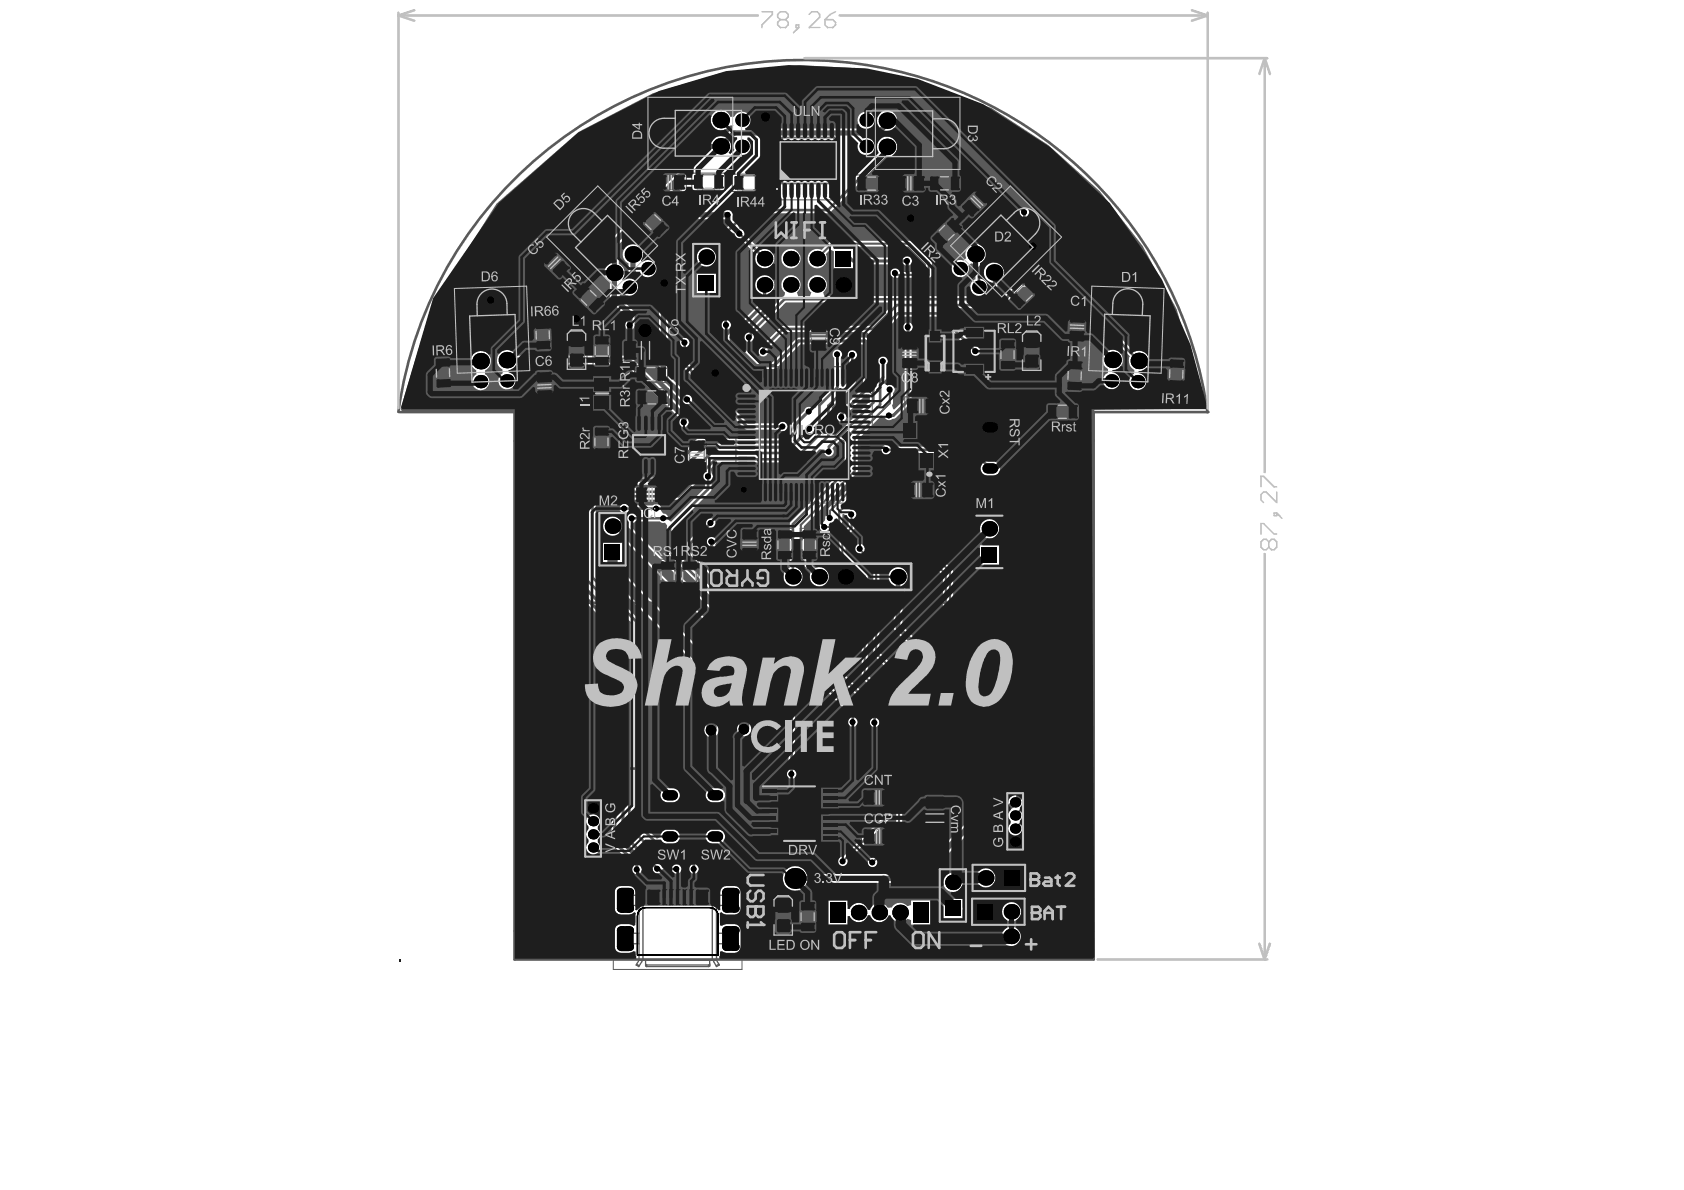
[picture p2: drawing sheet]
<svg xmlns="http://www.w3.org/2000/svg" width="297mm" height="210mm" viewBox="0 0 297 210" stroke-linecap="round" stroke-linejoin="round" font-family="sans-serif">
<path d="M112.9 160.5l.2-.2 .8-.2h11.3a1.43 1.43 0 0 1 1.5 1.5v6.9h-14.3v-6.9l.1-.5z" fill="none" stroke="#000" stroke-width=".18"/>
<g fill="none" stroke="#5a5a5a" stroke-width=".19">
<path d="M112 38.2l2.2-2.2 4.2 4.2-2.3 2.1zM115.2 30.5h5.9v3.3h-5.9zM122 30.5h5.9v3.1h-5.9zM129.2 30.7h5.8v3.1h-5.8zM150.8 30.9h5.9v3h-5.9zM157.5 30.7h5.8v3.3h-5.8zM163.7 30.8h5.8v3.1h-5.8zM169.1 36.5l4.1-4.2 2.3 2.4-4.1 4.1zM94.1 56.2l3.1-.1 .2 5.8-3.1 .1zM96.9 43.1l4.1 4.1-2.3 2.4-4.1-4.1zM100.7 51.6l2.1-2.2 4.2 4.1-2.2 2.2zM104.6 58.9h3.1v5.9h-3.1z"/>
<path d="M109.7 59.8h8.3v4h-8.3zM142.7 56.4h3.3v5.8h-3.3zM158.8 59.5h3.3v5.8h-3.3zM163.8 42l4.1-4.1 2.3 2.2-4.2 4.1zM176.2 59.6h3.1v5.9h-3.1zM177.6 52.7l4.1-4.1 2.2 2.2-4.1 4.1zM188.4 54.7l3.3 .1-.2 5.8-3.3-.1zM76.5 62.9l3.1-.1 .2 5.9-3.1 .1zM94.3 65.3l3.3-.1 .2 5.8-3.3 .1zM104.5 66.2h3.4v6.4h-3.4zM104.6 75h3.1v5.9h-3.1zM104.9 67.5h2.6v3.8h-2.6z"/>
<path d="M105.3 69.4h1.8M106.2 68.5v1.8M111.9 64.4h5.9v3.1h-5.9zM112.1 68.6h5.8v3h-5.8zM113.6 78.5h1.8M114.5 77.5v1.9M121.3 77.3h3.3v5.8h-3.3zM159.6 70h5.8v3.2h-5.8zM184.5 71.1h5.8v3.1h-5.8zM188.1 63.3l3.1 .1-.2 5.8-3.1-.1zM206 63l3.1 .1-.2 5.8-3.1-.1zM111.8 85.6h5.9v3.3h-5.9z"/>
<path d="M116.2 98.6h3.1v5.9h-3.1zM120 98.7h3.1v5.8h-3.1zM130.6 93h3.2v5.8h-3.2zM136.9 93.2h3.1v5.8h-3.1zM141.2 93.2h3.1v5.8h-3.1zM159 84.8h5.8v3.2h-5.8zM151.9 139h5.8v3.3h-5.8zM140.1 143.7h1.8M140.9 158.8h3.1v5.8h-3.1zM141 142.8v1.8M152 145.9h5.8v3.3h-5.8zM162.9 140.1h4v8.4h-4z"/>
<circle cx="135.5" cy="70.3" r=".93"/>
</g>
<g fill="none" stroke="#5a5a5a" stroke-width=".18">
<path d="M115.3 37.6l-.6-.7-1.8 1.7 2.2 2.2M115.3 37.6l-1.7 1.7M115.3 37.6l1.5 1.5M116.1 30.8h.6v2.7h-.6zM116.7 33.4h2.9M116.7 30.9h2.9M116.8 39.1l.7 .6-1.8 1.8-.6-.7M116.8 39.1l-1.7 1.7M119.6 30.8h.6v2.7h-.6zM123 30.8h4v2.5h-4zM123.9 30.8v2.5M126.1 30.8v2.5"/>
<path d="M130.1 31h4v2.5h-4zM131 31v2.5M133.2 31v2.5M137.6 21.4h9.9v13.9h-9.9zM137.9 24.2l.2 .1M137.9 24.2v8.2M137.9 32.4h9.3M137.9 24.2h9.3M138.1 32.3l-.2 .1M138.1 24.3v8M138.1 32.3h9M138.1 24.3h9"/>
<path d="M138.2 33.5h.5M138.2 32.4v1.8h.5v-1.8M138.2 33.2h.5M138.2 32.8h.5M138.2 33.4h.5M138.2 23.4h.5M138.2 23.8h.5M138.2 23.2h.5M138.2 23.1h.5M138.2 24.2v-1.8h.5v1.8M139.4 33.5h.5M139.4 32.4v1.8h.5v-1.8"/>
<path d="M139.4 33.2h.5M139.4 32.8h.5M139.4 33.4h.5M139.4 23.4h.5M139.4 23.8h.5M139.4 23.2h.5M139.4 23.1h.5M139.4 24.2v-1.8h.5v1.8M140.5 33.5h.6M140.5 32.4v1.8h.6v-1.8M140.5 33.2h.6M140.5 32.8h.6"/>
<path d="M140.5 33.4h.6M140.5 23.4h.6M140.5 23.8h.6M140.5 23.2h.6M140.5 23.1h.6M140.5 24.2v-1.8h.6v1.8M141.7 33.5h.6M141.7 32.4v1.8h.6v-1.8M141.7 33.2h.6M141.7 32.8h.6M141.7 33.4h.6M141.7 23.4h.6"/>
<path d="M141.7 23.8h.6M141.7 23.2h.6M141.7 23.1h.6M141.7 24.2v-1.8h.6v1.8M142.9 33.5h.5M142.9 32.4v1.8h.5v-1.8M142.9 33.2h.5M142.9 32.8h.5M142.9 33.4h.5M142.9 23.4h.5M142.9 23.8h.5M142.9 23.2h.5"/>
<path d="M142.9 23.1h.5M142.9 24.2v-1.8h.5v1.8M144.1 33.5h.5M144.1 32.4v1.8h.5v-1.8M144.1 33.2h.5M144.1 32.8h.5M144.1 33.4h.5M144.1 23.4h.5M144.1 23.8h.5M144.1 23.2h.5M144.1 23.1h.5M144.1 24.2v-1.8h.5v1.8"/>
<path d="M145.3 33.5h.5M145.3 32.4v1.8h.5v-1.8M145.3 33.2h.5M145.3 32.8h.5M145.3 33.4h.5M145.3 23.4h.5M145.3 23.8h.5M145.3 23.2h.5M145.3 23.1h.5M145.3 24.2v-1.8h.5v1.8M146.4 33.5h.6M146.4 32.4v1.8h.6v-1.8"/>
<path d="M146.4 33.2h.6M146.4 32.8h.6M146.4 33.4h.6M146.4 23.4h.6M146.4 23.8h.6M146.4 23.2h.6M146.4 23.1h.6M146.4 24.2v-1.8h.6v1.8M147.1 32.3l.1 .1M147.1 24.3v8M147.2 24.2l-.1 .1M147.2 24.2v8.2"/>
<path d="M151.8 31.1h4v2.5h-4zM152.7 31.1v2.5M154.9 31.1v2.5M158.4 31h.6v2.7h-.6zM159 33.6h2.9M159 31h2.9M161.9 31h.5v2.7h-.5zM164.6 31.1h4v2.5h-4zM165.5 31.1v2.5M166.9 39.4l1.7 1.7M167.7 31.1v2.5M170 36l.3-.3 1.9 1.8-.4 .4z"/>
<path d="M172.4 33.6l.4-.4 1.9 1.9-.4 .4zM172.4 33.6l-2.1 2.1M174.2 35.4l-2 2.1M94.5 58l.1 2.2M95.8 46.2l2.1 2.1M96.9 57.9v-.9l-2.5 .1 .1 .9M96.9 57.9l.1 2.2M96.9 57.9l-2.4 .1M97.3 44l.4 .4-1.9 1.9-.4-.4zM97.7 44.4l2 2.1M97.8 48.3l1.9-1.9 .4 .4-1.8 1.9zM99.8 58h3.7v7.4h-3.7z"/>
<path d="M100.3 58.7h2.7v6.2h-2.7zM103.9 50.9l-.6-.6-1.7 1.7 2.8 2.8 1.7-1.7-.6-.6M103.9 50.9l1.6 1.6M103.9 50.9l-1.7 1.7M104.9 59.9h2.5v3.9h-2.5zM105.5 52.5l-1.8 1.7M143.1 57.3h2.6v.6h-2.6zM143.1 57.9v2.8M145.7 57.9v2.8M165.3 40.9l1.8 1.8M168.6 41.1l.7-.6-1.8-1.7-2.8 2.8 1.8 1.7 .6-.6M168.6 41.1l-1.5 1.6"/>
<path d="M179.1 51.7l1.7 1.7M180.1 58.2h3.7v7.4h-3.7zM180.6 58.9h2.7v6.1h-2.7zM180.6 50.2l1.8 1.7M182.4 51.9l.6-.7-1.7-1.7-2.8 2.8 1.7 1.7 .6-.6M182.4 51.9l-1.6 1.5M188.6 59l2.6 .1v.6l-2.6-.1zM188.7 55.6l2.6 .1v.6l-2.6-.1zM188.7 56.2l-.1 2.9M191.3 56.2l-.1 2.9M76.9 64.7l.1 2.2M79.3 64.6l.1 2.3"/>
<path d="M79.3 64.6v-.8h-2.5l.1 .9M79.3 64.6l-2.4 .1M79.4 66.9v.8l-2.4 .1v-.9M79.4 66.9h-2.4M94.6 66.2l2.6-.1 .1 .6-2.7 .1zM94.7 66.7l.1 2.9M94.7 69.6l2.7-.1v.6l-2.7 .1zM97 60.1v.9l-2.4 .1v-.9M97 60.1l-2.4 .1M97.2 66.7l.1 2.9M104.9 76h2.4v3.9h-2.4zM104.9 79.1h2.4"/>
<path d="M104.9 76.8h2.4M104.9 60.7h2.5M104.9 63h2.5M110.7 60.2h6.2v3.2h-6.2zM111.2 72.6h6.6v11.7h-6.6zM111.7 60.2v3.2M112.9 64.7h4v2.5h-4zM113 68.8h4v2.5h-4zM113.8 64.7v2.5M113.9 68.8v2.5M116 64.7v2.5M116.1 60.2v3.2"/>
<path d="M116.1 68.8v2.5M121.6 78.2h2.7v.6h-2.7zM121.7 78.8v2.9M124.2 78.8v2.9M129.8 69.6l4.9-4.9h14.2l5 4.9v14.2l-5 4.9h-14.2l-4.9-4.9zM143.1 60.7h2.6v.6h-2.6zM159.1 60.4h2.6v.6h-2.6zM159.1 63.8h2.6v.6h-2.6zM159.1 61v2.8M160.5 70.3h.6v2.7h-.6zM161.1 72.9h2.9M161.1 70.3h2.9"/>
<path d="M161.7 61v2.8M164 70.3h.6v2.7h-.6zM176.5 60.6h2.5v3.9h-2.5zM176.5 61.4h2.5M176.5 63.7h2.5M185.4 71.4h4v2.5h-4zM186.3 71.4v2.5M188.3 67.3l-.1 .9 2.5 .1v-.9M188.3 67.3l2.4 .1M188.4 65.1l-.1 2.2M188.4 65.1v-.9l2.4 .1v.9M188.4 65.1l2.4 .1"/>
<path d="M188.5 71.4v2.5M190.8 65.2l-.1 2.2M206.2 67v.9l2.4 .1 .1-.9M206.2 67l2.5 .1M206.3 64.8v-.9l2.5 .1v.9M206.3 64.8l2.5 .1M206.3 64.8l-.1 2.2M208.8 64.9l-.1 2.2M112.8 85.9h.5v2.7h-.5zM113.3 88.6h2.9M113.3 86h2.9M116.2 85.9h.6v2.7h-.6z"/>
<path d="M116.6 99.6h2.4v3.9h-2.4zM120.4 99.6h2.4v4h-2.4zM121.6 81.7h2.7v.5h-2.7zM130.9 93.9h2.6v.6h-2.6zM130.9 97.3h2.6v.6h-2.6zM130.9 94.5v2.8M133.5 94.5v2.8M137.2 94.1h2.4v4h-2.4zM137.2 97.2h2.4M137.2 95h2.4M141.5 94.1h2.4v4h-2.4zM141.5 97.2h2.4"/>
<path d="M141.5 95h2.4M159.9 85.1h.6v2.7h-.6zM160.5 87.7h2.9M160.5 85.1h2.9M163.4 85.1h.6v2.7h-.6zM116.6 102.7h2.4M116.6 100.4h2.4M120.4 102.7h2.4M120.4 100.5h2.4M133.9 138.6h14.3v10.2h-14.3zM152.8 139.3h.6v2.7h-.6zM153.4 139.4h2.9"/>
<path d="M156.3 139.3h.6v2.7h-.6zM108.2 156h22.7v15h-22.7zM136.3 157.7h3.7v7.4h-3.7zM136.8 158.5h2.7v6.2h-2.7zM141.3 159.7h2.4v4h-2.4zM152.9 146.2h.5v2.7h-.5zM153.4 141.9h2.9M153.4 148.8h3M153.4 146.2h3M156.4 146.2h.5v2.7h-.5zM163.3 141.2h3.2v.9h-3.2zM163.3 146.5h3.2v.9h-3.2z"/>
<path d="M163.3 142.1v4.4M166.5 142.1v4.4M141.3 160.6h2.4M141.3 162.8h2.4"/>
<circle cx="139.6" cy="30.8" r=".56"/>
</g>
<g fill="none" stroke="#5a5a5a" stroke-width=".23">
<path d="M112.4 74.7h.1M112.4 74h.6v1.7h-.6zM113 74.7h.1M113.6 74.7h.1M113.6 74h.6v1.7h-.6zM114.2 74.7h.1M114.8 74.7h.1M114.8 74h.6v1.7h-.6zM115.4 74.7h.1M116 74.7h.1M116 74h.6v1.7h-.6zM116.6 74.7h.1"/>
<path d="M134 70l1.1-1.1h13.5l1.1 1.1v13.5l-1.1 1h-13.5l-1.1-1zM112.4 82.3h.1M112.4 81.2v1.7h.6v-1.7M113 82.3h.1M113.6 82.3h.1M113.6 81.2h.6v1.7h-.6zM114.2 82.3h.1M114.8 82.3h.1M114.8 81.2h.6v1.7h-.6zM115.4 82.3h.1M116 82.3h.1M116 81.2h.6v1.7h-.6z"/>
<path d="M116.6 82.3h.1M136.1 139.7h.1M136.1 139.4h.1M137 139.5v-.2l.4-.2h7.2l.4 .2v.2M137 139.7h-1.9v-.3h1.9v8.6h-1.9v-.4h1.9M145 139.7h1.9v-.3h-1.9v8.6h1.9v-.4h-1.9M146 139.4h.1M146 139.7h.1M110.7 157.9v1.8M112.5 157.9v1.8M112.7 159.7h-2.7v-1.8h4.8l1.3 .9h6.9l1.3-.9h4.8v1.8h-2.7M112.7 157.9v11.5"/>
<path d="M113.4 157.9v11.5M114.9 157.9h.1M115.5 158.4l.2-.1 .2-.4h.3v.9M116.9 158.8v-.9h.5v.9M118.1 158.8v-.9h.5v.9M119.3 158.8v-.9h.5v.9M120.5 158.8v-.9h.5v.9M121.7 158.8v-.9h.4v.9M123.6 158.4l-.3-.3-.1-.2h-.3v.9M124.2 157.9h.1M125.6 157.9v11.5M126.4 157.9v11.5"/>
<path d="M126.6 157.9v1.8M128.4 157.9v1.8M136.1 148h.1M136.1 147.6h.1M136.1 146.8h.1M136.1 146.4h.1M136.1 145.6h.1M136.1 144.5h.1M136.1 144.1h.1M136.1 143.3h.1M136.1 142.9h.1M136.1 142.1h.1"/>
<path d="M136.1 141.7h.1M136.1 140.9h.1M136.1 140.5h.1M136.1 145.2h.1M137 147.9l.2 .3h.2h7.2h.2l.2-.3M137 140.5h-1.9v.4h1.9M137 141.7h-1.9v.4h1.9M137 142.9h-1.9v.4h1.9M137 144.1h-1.9v.4h1.9M137 145.2h-1.9v.4h1.9M137 146.4h-1.9v.4h1.9M145 146.4h1.9v.4h-1.9"/>
<path d="M145 145.2h1.9v.4h-1.9M145 144.1h1.9v.4h-1.9M145 142.9h1.9v.4h-1.9M145 141.7h1.9v.4h-1.9M145 140.5h1.9v.4h-1.9M146 147.6h.1M146 148h.1M146 146.4h.1M146 146.8h.1M146 145.6h.1M146 144.1h.1M146 144.5h.1"/>
<path d="M146 142.9h.1M146 143.3h.1M146 141.7h.1M146 142.1h.1M146 140.5h.1M146 140.9h.1M146 145.2h.1M110.7 164.6v1.9M112.3 170.1l.5 .3M112.5 164.6v1.9M112.7 164.6h-2.7v1.9h2.7M112.7 169.4h13.7"/>
<path d="M113.3 169.4l-.6 1.1-.5-.3 .5-.8M113.9 160.1a1.44 1.44 0 0 0-1.5 1.5v6.9M113.9 160.1h11.3M113.9 169.4v1M113.9 170l.2 .2M113.9 170.3l.2 .2M114.1 170.2v.3M114.1 170.2h10.9v.3h-10.9M125.2 160.1a1.44 1.44 0 0 1 1.4 1.5M125.2 169.4v1M125.2 170l-.2 .2M125.2 170.3l-.2 .2"/>
<path d="M125.8 169.4l.1 .3M126.4 164.6h2.7v1.9h-2.7M126.4 169.4l.5 .8-.5 .3-.5-.8M126.6 164.6v1.9M126.7 161.6v6.9M126.8 170.1l-.5 .3M128.4 164.6v1.9"/>
<circle cx="138.8" cy="140.9" r=".74"/>
</g>
<path d="M70.3 72.7a72.1 72.1 0 0 1 71.4-62.1 72.1 72.1 0 0 1 71.3 62.1M70.5 72.7h20.3v96.5h102.1v-96.5h20.3M90.8 77.7h11M101.7 77.7v28.6M182 77.7v28.6M182 77.7h10.9M101.8 106.3h80.1M181.9 135.6h-80.2v28.6h-10.9M182 135.6v28.6h10.9" fill="none" stroke="#5a5a5a" stroke-width=".46"/>
<path d="M87.6 35.9l14.5-12.6 13-6.8 12.3-3.7 13.6-1.3 11.6 .6 11 2.6 11.3 4.4 10 6.5 9.1 8.1 7.5 9.7 6.1 11.1 4.9 17.1-.4 .5-19 .2-.2 .2v96.7h-65.7l-.3-.6 .1-.3 .6-.4a3.5 3.5 0 0 0 2.4 .1l.3-.2 .3-.8v-2.9a1.11 1.11 0 0 0-1-1.1h-1.5l-.5 .1-.6-.3v-1.2l.6-.4a3.5 3.5 0 0 0 2.4 0l.6-.5v-.4v-2.9a1.03 1.03 0 0 0-1-1.1h-1.5a1.03 1.03 0 0 0-1.1 1.1v2.5l-.6 .3-.3-.3-.9-.1h-11.3a1.35 1.35 0 0 0-1.2 .4l-.6-.3v-2.5a1.03 1.03 0 0 0-1.1-1.1h-1.5a.97 .97 0 0 0-1 1.1v2.9a1.03 1.03 0 0 0 1 1h1.5l.5-.1 .5 .2 .1 1.4-.7 .3a3.5 3.5 0 0 0-2.3 0l-.4 .2-.2 .4v3.3a1.03 1.03 0 0 0 1 1.1h1.5l.5-.2 .6 .4v.6l-.3 .3h-21v-96.5h-19.7l-.4-.5 5.4-18.2zM125.9 19.9a1.79 1.79 0 0 0 .1 2.7 1.79 1.79 0 0 0 2.6-.3l.3-.2 .4 .1-.1 .5-1.5 1.4a1.71 1.71 0 0 0-2.2 .9l-.5 .1-.2 .2-17 16.9-.2 .5v3.8a1.76 1.76 0 0 0-1 1.6 1.76 1.76 0 0 0 1 1.6v3.2l2.7 2.8v1.4a.84 .84 0 0 0 .8 1.1 .84 .84 0 0 0 .8-1.1l-.1-2.1-2.5-2.6v-.4a.89 .89 0 0 1 1.3 .1 1.52 1.52 0 0 0 1.9-1.2l.6-.2 3.1 3.1v12.7l.3 .5 4 4.1a.88 .88 0 0 0 1.4-.2 .88 .88 0 0 0-.6-1.3l-3.4-3.4v-12.8l-.3-.5-3.4-3.4 .3-.6a1.5 1.5 0 0 0 1.3-1.9 1.5 1.5 0 0 0-2-1.1l-.5-.5a1.78 1.78 0 0 0-1-2.2 1.78 1.78 0 0 0-2.3 .9 1.78 1.78 0 0 0 .9 2.3v1.9l-.4 .4-.3-.5a1.69 1.69 0 0 0-1.1-1.7v-3.4l9.3-9.2 4.9 4.7 4.8 .1a.76 .76 0 0 1 1 .5l-1.5 1.5-.2 .4v15.7a.84 .84 0 0 0 .2 1.2 .84 .84 0 0 0 1.2-.2 .84 .84 0 0 0-.2-1.2v-15.2l.4-.5 .6 .3a.8 .8 0 0 0 .9 .9l2.8 2.8a1.7 1.7 0 0 0 1.2 2.4 1.7 1.7 0 0 0 2-1.9 1.7 1.7 0 0 0-2.3-1.3l-2.9-2.8a.91 .91 0 0 0-.8-.9l-.3-.6 2.1-2.2h14l9.9-9.9a1.77 1.77 0 0 0 2.1-1.8 1.77 1.77 0 0 0-2-1.8l-.4-.6 .5-.4a1.8 1.8 0 0 0 1.6-2.8 1.8 1.8 0 0 0-3.2 .2h-.7a1.52 1.52 0 0 0-2.1-.6 1.52 1.52 0 0 0-.5 2.1l-.3 .7h-18.7l-.3-.7a1.53 1.53 0 0 0-.6-2.1 1.53 1.53 0 0 0-2.1 .7h-.7a1.72 1.72 0 0 0-2.9-.7zM142.9 44.4a1.71 1.71 0 0 0-.1 2.3 1.71 1.71 0 0 0 2.3 .4 1.71 1.71 0 0 0 .6-2.3l.7-.8 .7 .3v3h3.4v-.7h9a.84 .84 0 0 0 1.2 0 .84 .84 0 0 0 0-1.2 .84 .84 0 0 0-1.2 0h-8.5l-.5-.5v-1l.4-.4h9.3l3.1 3.1v1.4h-4.6a.86 .86 0 0 0-1.1-.6 .86 .86 0 0 0-.5 1.1 .86 .86 0 0 0 1.1 .5h5.6a.55 .55 0 0 0 .6-.5l-.1-2.3-3.6-3.7h-13.9l-.4 .1-1.5 1.5a1.71 1.71 0 0 0-2 .3zM133.7 49a1.7 1.7 0 0 0 .6 2.8v1.5l-5.7 5.7a1.39 1.39 0 0 0 0 1.5l4.4 4.4 .4 .2 3.4-.1 4.4-4.3h11v7.7l-4.3 4.3-.2 .4a.82 .82 0 0 0 .7 1.3 .82 .82 0 0 0 .8-1.2l3.6-3.6 .6 .2v1l-6 6.1-.7-.3v-4.8l4.2-4.2v-4.4a.85 .85 0 0 0 .1-1.2 .85 .85 0 0 0-1.3 0 .85 .85 0 0 0 .1 1.2v3.9l-.9 .9-.6-.3v-4.5a.85 .85 0 0 0 0-1.3 .85 .85 0 0 0-1.2 0 .85 .85 0 0 0 0 1.3v4.9l-2.9 3-.2 .2v.6l-.7 .1a.83 .83 0 0 0-.8-.2 .83 .83 0 0 0-.6 .7l-2.2 2.2-.1 1.3-1.3 1.4h-15.3l-6.8 6.7h-12.6l-.4 .2-1.9 1.9v18l6.6 6.6v37.8l.1 .4 3.7 3.8a.85 .85 0 0 0 .1 1.2 .85 .85 0 0 0 1.2 0 .85 .85 0 0 0 0-1.2l-.2-.7-3.4-3.4 .1-.2 .7-.2 4.9 4.9 .1 .4a.85 .85 0 0 0 .9 .5 .85 .85 0 0 0 .7-.7l.6-.3 .6 .6 .7 .1a.85 .85 0 0 0 1.2 .1 .85 .85 0 0 0 0-1.2 .85 .85 0 0 0-1.2 0l-1-.9 .3-.7h2.2l1.6 1.6-.2 .3a.86 .86 0 0 0 1 1.1 .86 .86 0 0 0 .4-1.5l-.2-.5-1.8-2-.5-.1h-2.6l-.6-.6 .4-.6a1.86 1.86 0 0 0 2.1-.6 1.23 1.23 0 0 0-1.1-1.9 1.87 1.87 0 0 0-1.9 .4l-.3 .6v.3l-.6 .4-3.1-3.1v-35.3l-.2-.4-7.5-7.6v-12.8l.7-.7h14.1l3.6-3.6 .8 .1v1.5l-5.9 5.9-.5-.3v-.3a.87 .87 0 0 0-.9-.8l-.4-.6 .1-.3a.85 .85 0 0 0-.6-.8 .85 .85 0 0 0-.9 .3l-4.5-.1a.84 .84 0 0 0-1.4 .3 .84 .84 0 0 0 .8 1.1l.4 .6-.1 .3-.5 .3-.7-.1-.3-.3a1.69 1.69 0 0 0-2.5 1.5 1.69 1.69 0 0 0 2.6 1.4l1.1 1-.4 .5h-3.3v3.4h.4l.1 2.2 .3 .4 17.1 17.1v9.7a1.27 1.27 0 0 0 1 1.5 1.27 1.27 0 0 0 1.5-1.2v-10.5l-.2-.6-17.3-17.4v-1.2h.5v-3.3l.5-.4 19.7 19.8v13.3a1.25 1.25 0 0 0 1.2 1.4 1.25 1.25 0 0 0 1.3-1.4v-13.9l-.1-.6-21.2-21.1 .3-.6 .6-.3h4.3l.3 .2h.6l.4 .6-.1 4.4 .2 .4 21.8 21.8-.5 .6v.2l-.1 15.7a.85 .85 0 0 0 .1 1.2 .85 .85 0 0 0 1.2 0 .85 .85 0 0 0-.1-1.2v-15.5l.6-.6a.56 .56 0 0 0 0-.8l-22-22v-3.8l6.7-6.7v-1.9l.3-.6-.4-1.3 1-1.1h15.6l.4-.2 2.1-2.1h1a.84 .84 0 0 0 .9 1.2 .84 .84 0 0 0 .4-1.4l1.5-1.7 .7 .3v4.8l-9.6 9.7-.1 7.9a1.72 1.72 0 0 0-.8 2.7 1.72 1.72 0 0 0 2.8 0 1.72 1.72 0 0 0-.8-2.7v-.8l.6-.2 1.9 1.9-.1 .3a1.7 1.7 0 0 0 1.6 2.1 1.7 1.7 0 0 0 1.7-2 1.7 1.7 0 0 0-2.4-1.2l-2-1.9v-5.5l9.5-9.5v-5.8l4-4 .7 .1a.85 .85 0 0 0 1.4 .3l.6-.2 2.8-2.8v-12.6l.1-.3a.84 .84 0 0 0-.9-1.1 .84 .84 0 0 0-.4 1.4v12.2l-1.9 1.7h-.1l-.3-.7 .2-.4v-1.7a.84 .84 0 0 0 .2-1.2 .84 .84 0 0 0-1.1-.2l-.6-.3-.1-.5 .5-.6v-2.2a.85 .85 0 0 0 0-1.2 .85 .85 0 0 0-1.2-.1l-.6-.3v-3l4-4h6.6l6 6.1a.84 .84 0 0 0 .9 .9 .84 .84 0 0 0 .8-.9 .84 .84 0 0 0-.9-.8l-6.1-6.1 .3-.6h10l.4-.2 3.7-3.6h6.7l12.3 12.2-.1 .3a1.77 1.77 0 0 0 .9 2.1l-.1 .8a1.52 1.52 0 0 0-.5 2.3 1.52 1.52 0 0 0 2.3 0 1.52 1.52 0 0 0-.4-2.3l.1-.7 .3-.1a1.8 1.8 0 0 0 .7-2.4 1.8 1.8 0 0 0-2.4-.8l-12.5-12.4-.3-.1h-7.5l-3.8 3.8h-.9l-.3-.7 1.1-1.2v-1.6l.3-.2a1.78 1.78 0 0 0 .9-2 1.78 1.78 0 0 0-1.7-1.3l-.4-.6 6.1-6.1 .2-.4a2.18 2.18 0 0 1 .3-1.8 .86 .86 0 0 0-1.3-.8 .86 .86 0 0 0-.2 1.5v.9l-5.6 5.6-.7-.2a1.79 1.79 0 0 0-2.3-1.3 1.79 1.79 0 0 0-1.1 2.4l-.5 .5-.2-.1a1.51 1.51 0 0 0-1.8 1.4 1.51 1.51 0 0 0 1.6 1.6 1.51 1.51 0 0 0 1.3-2l.5-.5 .4 .1 .4 .7v2.1a1.48 1.48 0 0 0-.6 2.3l-.3 .6h-25.8l-.2-.6a1.7 1.7 0 0 0 .2-2.5 1.7 1.7 0 0 0-2.5 0 1.7 1.7 0 0 0 .2 2.5l-.2 .6h-2.1l-.2-.6 .1-.2a1.7 1.7 0 0 0 0-2.4 1.7 1.7 0 0 0-2.5 .1 1.7 1.7 0 0 0 .3 2.5l-.2 .6-.3 .2-5.9 5.9-.3 .4a.85 .85 0 0 0-.5 1 .85 .85 0 0 0 1 .6 .85 .85 0 0 0 .7-.9l.1-.5 5.5-5.6h18.4l.2 .7-3.4 3.5h-15.8l-3.9 3.8a.86 .86 0 0 0-.2 1.2 .86 .86 0 0 0 1.1 .3 .86 .86 0 0 0 .4-1.2l3-3h14.5l.3 .2 .1 .4-.4 .4h-12.2l-4.4 4.3h-2.6l-4.1-4.2 5.7-5.8 .2-.4v-1.7l.2-.1a1.71 1.71 0 0 0 .5-2.5 1.71 1.71 0 0 0-2.5-.2zM122.9 45.3a1.7 1.7 0 0 0 3.4 0 1.7 1.7 0 0 0-3.4 0zM137.8 45.6a1.7 1.7 0 0 0 3.4 0 1.7 1.7 0 0 0-3.4 0zM122.9 48.3v3.4h3.4v-3.4zM195 62.2a1.82 1.82 0 0 0 .5 2.9l-.1 .7a1.51 1.51 0 0 0-.5 2.3 1.51 1.51 0 0 0 2.3 0 1.51 1.51 0 0 0-.4-2.3l.1-.7a1.79 1.79 0 0 0 .9-2.6 1.79 1.79 0 0 0-2.8-.3zM83.5 62.5a1.82 1.82 0 0 0 .5 2.8v.7a1.51 1.51 0 0 0-.4 2.3 1.51 1.51 0 0 0 2.4 0 1.51 1.51 0 0 0-.4-2.3v-.7a1.8 1.8 0 0 0 .6-2.7 1.8 1.8 0 0 0-2.7-.1zM88.1 62.3a1.76 1.76 0 0 0 .5 2.8l.1 .7a1.53 1.53 0 0 0-.4 2.3 1.53 1.53 0 0 0 2.3 0 1.53 1.53 0 0 0-.4-2.3v-.7a1.38 1.38 0 0 0 .8-.8h19.4l9.5 9.5a1.3 1.3 0 0 0 .4 1.5 .88 .88 0 0 0 .9-.2 .88 .88 0 0 0 .3-.9 1.42 1.42 0 0 0-.2-1.2l-10.3-10.2-20-.1a1.76 1.76 0 0 0-2.9-.4zM120.2 59.8a.9 .9 0 0 0 0 1.3v3.2l.2 .4 11 10.9 .4 .2h5.7a.85 .85 0 0 0 1.2 0 .85 .85 0 0 0 0-1.2 .85 .85 0 0 0-1.2 .1h-5.5l-10.6-10.7v-2.9a.87 .87 0 0 0 0-1.3 .87 .87 0 0 0-1.2 0zM155.7 78.7a.85 .85 0 0 0 0 1.3 .85 .85 0 0 0 1.3-.1h14.1l2.1 2a1.23 1.23 0 0 0 1 2 1.86 1.86 0 0 0 2-.6 1.23 1.23 0 0 0-1-1.9h-1l-2.5-2.5-.3-.1h-14.4a.86 .86 0 0 0-1.3-.1zM149.1 86.7l-3.2 3.2-.1 .8-.2 .4v.4a1.18 1.18 0 0 1-.8 .8 .87 .87 0 0 0 .1 1.3 .87 .87 0 0 0 1.2-.1h1.1l1.2-1.2 .2-.3v-1.2l.2-.2 .6 .4 .3 .4v1.5l-1.6 1.6v3.2l.1 .4 3.8 3.8v17.4l.1 .4 3.9 3.9v20.2l-7.2 7.3a.84 .84 0 0 0-1 .8 .84 .84 0 0 0 .9 .9 .84 .84 0 0 0 .8-1l7.4-7.4 .2-.3v-20.8l-.2-.3-3.8-3.9v-17.5l-.2-.3-3.8-3.8v-2.6l1.6-1.6 .1-1.9a.85 .85 0 0 0 .2-1 .85 .85 0 0 0-.9-.5l-.4-.5 .5-.6h3.5l12.6 12.7 .1 9.8 14.6 14.6v5.6l-.7 .1-21.1-21.2v-7.1a1.71 1.71 0 0 0 .6-2.6 1.71 1.71 0 0 0-2.7 0 1.71 1.71 0 0 0 .6 2.6v7.4l.2 .6 21 21v8a1.11 1.11 0 0 0-1 1.2l-.3 .2h-3.4l-.6 .2-12.2 12.3h-19.1a2.18 2.18 0 0 0-3.4-1 2.18 2.18 0 0 0 0 3.5 2.18 2.18 0 0 0 3.4-1h19.8l12.5-12.4h2.7l.6 .6v.3l.3 .5v.6a1.24 1.24 0 0 0 .6 2.1 1.24 1.24 0 0 0 1.4-1.7l2.4-2.3 .2-.4-.1-18.5-14.6-14.7v-9l-.2-.4-13.8-13.7-.3-.2h-4.3zM124.8 91.7l-.3 .6-3.2 3.3v1.8l28.6 28.6v.7a.85 .85 0 0 0-.1 1.2 .85 .85 0 0 0 1.3 0 .85 .85 0 0 0-.1-1.2v-.9l-.2-.5-28.4-28.4v-.9l2.9-2.9a.86 .86 0 0 0 .9-1.2 .86 .86 0 0 0-1.4-.2zM172.8 93.3a1.7 1.7 0 0 0 3.4 0 1.7 1.7 0 0 0-3.4 0zM172.9 96.2v3.4h3.3v-3.4zM124.9 94.9a1.13 1.13 0 0 0 0 1.4l.2 .4 28.6 28.6v1.5a.84 .84 0 0 0 0 1.2 .84 .84 0 0 0 1.2 0 .84 .84 0 0 0-.1-1.2v-1.7l-.2-.5-28.5-28.5a.85 .85 0 0 0 0-1.2 .85 .85 0 0 0-1.2 0zM124.8 139.4a1.25 1.25 0 0 0-.3 1.4 1.25 1.25 0 0 0 1.2 .7 1.7 1.7 0 0 0 2.2-.9 1.29 1.29 0 0 0-1.2-1.6 2 2 0 0 0-1.9 .4zM116.8 139.4a1.25 1.25 0 0 0-.2 1.4 1.25 1.25 0 0 0 1.1 .7 1.7 1.7 0 0 0 2.2-.9 1.29 1.29 0 0 0-1.2-1.6 2 2 0 0 0-1.9 .4zM124.8 146.7a1.25 1.25 0 0 0-.3 1.3 1.25 1.25 0 0 0 1.2 .8 1.86 1.86 0 0 0 2-.6 1.23 1.23 0 0 0-1-1.9 1.87 1.87 0 0 0-1.9 .4zM103.7 144a1.23 1.23 0 0 0 0 1.7v.6a1.23 1.23 0 0 0 0 1.8v.5a1.25 1.25 0 0 0 0 1.8 1.25 1.25 0 0 0 1.8 0 1.25 1.25 0 0 0 0-1.8v-.5a1.23 1.23 0 0 0 0-1.8v-.6a1.24 1.24 0 0 0 0-1.7 1.24 1.24 0 0 0-1.8 0zM151.1 96.2a.84 .84 0 0 0-.2 .9 .84 .84 0 0 0 .8 .5l2.3 2.4 .1 15.4 4 4.1v27.7l-4.1 4.1a.84 .84 0 0 0-.9 .8 .84 .84 0 0 0 .8 .9 .84 .84 0 0 0 .8-1l4.3-4.2 .1-.3v-28.2l-.1-.4-3.9-3.9v-15.2l-.2-.4-2.4-2.4a.86 .86 0 0 0-.4-.9 .86 .86 0 0 0-1 .1zM172.2 154.8a1.7 1.7 0 0 0 3.4 0 1.7 1.7 0 0 0-3.4 0zM166.4 155.6a1.7 1.7 0 0 0 3.4 0 1.7 1.7 0 0 0-3.4 0zM146.1 158.8v4.3h3.4v-.8l.6-.3a1.66 1.66 0 0 0 2.8-.2h.7a1.67 1.67 0 0 0 2.9 0 .84 .84 0 0 1 1 .4 1.74 1.74 0 0 0 2.6-.1l.6 .2v.8h3.4v-4.3h-3.4v.8l-.6 .3a1.72 1.72 0 0 0-2.8 .2 .71 .71 0 0 1-1-.3 1.69 1.69 0 0 0-2.7 .3h-.7a1.66 1.66 0 0 0-2.8-.2l-.6-.2v-.9zM166.4 158.6v3.4h3.4v-3.4zM176.7 160.8a1.7 1.7 0 0 0 3.4 0 1.7 1.7 0 0 0-3.4 0zM176.7 165.2a1.7 1.7 0 0 0 3.4 0 1.7 1.7 0 0 0-3.4 0z" fill="#5a5a5a"/>
<path d="M112.9 160.5l.2-.2 .8-.2h11.3a1.43 1.43 0 0 1 1.5 1.5v6.9h-14.3v-6.9l.1-.5z" fill="none" stroke="#000" stroke-width=".18"/>
<circle cx="102.8" cy="87.3" r=".28" fill="#5a5a5a"/>
<g fill="none" stroke="#5a5a5a" stroke-width=".46">
<path d="M156.5 25.9v.7M180.7 37.4v1.8M130.5 41.1v.1M132.5 58.7v.5l-.4 .3M175.4 48.1v3.2l-1.6 1.5M120.8 60.4v3.9M131.8 75.2h6.3M134.6 61.5v.5M144.5 71.5v5.2M146.1 71.6v5.3M146.2 78.8v.9M147.7 62.5v5.8"/>
<path d="M149.5 77v5.8M155.8 63.7v2.9l-.6 .5v4.3M104.8 86.7l-1.1 1.2v14.6M105.5 87.5l-1 1.1v13.3M118.2 93v4.2M121.8 95.8v1.4M124.9 84v2.3M125.5 95.5v.8M139.9 92.4v9.3M111 109.8v36.1M112.2 109.6v35.5M140.4 119.4l-.8 .8v16.3"/>
<path d="M150.4 125.8v1.6M154.3 125.1v2.4M117.7 150.6h2.8M118.4 153.3h.9M122.4 152.5v.8"/>
</g>
<path d="M125.3 25.8h1.8M156.5 21.3v.6l-1.6 1.6M108.4 42.7v9.9M111.1 55.3v2.1M111.7 44.9v3.1M120.7 73.5l-.1 .1M139.6 154.9h.6M178.5 142.1l-.6 .4" fill="none" stroke="#5a5a5a" stroke-width=".93"/>
<path d="M129 59.5v.6M134.9 50.2v3.3M149.4 45l-.6 .6M160.2 57.7v13M140.2 75v1.4h-.1M148.3 73.2h.1v.4M152.7 60.1l.1 .2v8.4M104.3 85.8l-1.5 1.5v16.1M108.5 110.6v38M109.9 110.4v36.8M112.3 152.5v.9" fill="none" stroke="#5a5a5a" stroke-width=".56"/>
<g fill="none" stroke="#5a5a5a" stroke-width=".37">
<path d="M157.9 48.2l.3 .3M163.8 46.4v2.1M150.8 77.3v5.8M157 68.7v2.4M141.3 92.6v5.9M148.6 94.7v3M150 88.3l-2 2v1.7l-1 .9M151.7 96.8v.1M154.6 99.8v15.4M152.5 101.6v17.7M158.6 119.3v28.2M166.8 101.3v9.8"/>
<path d="M167.6 100.8v9.3M156.5 123.3v20.8M181.5 125.7v15.7M182.2 124.7v18.3"/>
</g>
<path d="M108 97.4v3.4M125.5 118.3v10.5" fill="none" stroke="#5a5a5a" stroke-width="1.8"/>
<path d="M158.4 101.7v9" fill="none" stroke="#5a5a5a" stroke-width=".83"/>
<circle cx="142.8" cy="75.6" r=".28" fill="#5a5a5a"/>
<path d="M134.9 53.5l-5.9 6M149.4 45l1.1 1h9.5M129 60.1l4.4 4.4h3.1l4.4-4.4h11.8M140.1 76.4l-1.6 1.6h-15.3l-6.7 6.7h-12.9l-1.7 1.8v17.5l6.6 6.6M142.7 72.6l-2.5 2.4M142.8 75.6l-3.3 3.3h-15.2l-6.9 6.9h-13.1M152.8 68.7l-4.5 4.5M160.2 70.7l-2.6 2.6h-.8M102.8 103.4l7.1 7M108.5 148.6l3.8 3.9M109.9 147.2l6.1 6" fill="none" stroke="#5a5a5a" stroke-width=".56"/>
<g fill="none" stroke="#5a5a5a" stroke-width=".37">
<path d="M144.1 45.6l2.7-2.6h13.6l3.4 3.4M158.2 48.5h5.6M157 71.1l-6.2 6.2M141.3 98.5l3.2 3.2M145.4 92.9h1.6M146.4 91.4v-1.3l3.1-3.1h4.3l13.8 13.8M148.6 97.7l3.9 3.9M150 88.3h3.9l12.9 13M150.2 90.7v2.4l-1.6 1.6M150.8 83.1l-9.5 9.5M151.7 96.9l2.9 2.9M152.5 119.3l4 4"/>
<path d="M154.6 115.2l4 4.1M166.8 111.1l14.7 14.6M167.6 110.1l14.6 14.6M156.5 144.1l-7.8 7.8M158.6 147.5l-4.7 4.6M181.5 141.4l-2.4 2.4M182.2 143l-3.1 3.2"/>
</g>
<g fill="none" stroke="#5a5a5a" stroke-width=".46">
<path d="M156.5 26.6l-10.5 10.5h-13.9l-4.1 4v16.1M180.7 39.2l-8 8.1v3.4M130.5 41.2l4.4 4.4M173.8 52.8h-35.4l-5.9 5.9M120.8 64.3l11 10.9M134.6 61.5l3.6-3.5h15.8l4.2-4.2h18l3.8-3.8h7.3l13.6 13.7M144.5 76.7l-3.2 3.2h-15.8l-6.9 6.8h-13.8M146.1 76.9l-4.1 4.1h-15.8l-6.5 6.5h-14.2M147.7 68.3l-3.2 3.2M150.3 62.6v4.8l-4.2 4.2M155.2 71.4l-5.7 5.6M156.3 79.3h15.1l3.3 3.3"/>
<path d="M172.1 61.9l-6.7-6.6h-7.1l-4.3 4.3v11.4l-7.8 7.8M110.1 89.7h5.7M111.5 91.4h5.5M118.2 97.2l22.2 22.2M121.8 97.2l28.6 28.6M124.9 86.3l-6.7 6.7M125.4 92.3l-3.6 3.5M125.5 96.3l28.8 28.8M149.5 82.8l-9.6 9.6M103.7 102.5l7.3 7.3M104.5 101.9l7.7 7.7M111 145.9l7.4 7.4"/>
<path d="M112.2 145.1l5.5 5.5M120.5 150.6l1.9 1.9"/>
</g>
<path d="M108 92.8h1.4l21.8 21.8v14M108 100.8l17.5 17.5" fill="none" stroke="#5a5a5a" stroke-width="1.8"/>
<path d="M118.4 32.7l5.2 5.2h4.8M118.4 32.7l-10 10M125.3 25.8l-6.9 6.9M154.9 23.5h-25.4l-2.4 2.3M108.4 52.6l2.7 2.7M111.7 48l5.3 5.4v13.1l4.1 4M89.4 63.5h21.3l10 10M120.6 73.6v.9M177.9 142.5h-3.7l-12.5 12.4h-21.5M179.7 140.9l-1.2 1.2" fill="none" stroke="#5a5a5a" stroke-width=".93"/>
<path d="M158.4 110.7l21.3 21.3v8.9" fill="none" stroke="#5a5a5a" stroke-width=".83"/>
<g fill="#000">
<circle cx="127.1" cy="25.8" r="1.46"/>
<circle cx="127.1" cy="21.2" r="1.46"/>
<circle cx="128.3" cy="37.9" r=".51"/>
<circle cx="130.9" cy="25.8" r="1.18"/>
<circle cx="130.9" cy="21.2" r="1.18"/>
<circle cx="135" cy="20.6" r=".81"/>
<circle cx="152.8" cy="25.8" r="1.18"/>
<circle cx="152.8" cy="21.2" r="1.18"/>
<circle cx="156.5" cy="21.3" r="1.46"/>
<circle cx="156.5" cy="25.9" r="1.46"/>
<circle cx="160.6" cy="38.5" r=".65"/>
<circle cx="180.6" cy="37.4" r=".51"/>
<circle cx="86.5" cy="52.9" r=".65"/>
<circle cx="101.6" cy="56.2" r=".65"/>
<circle cx="108.4" cy="48.1" r="1.46"/>
<circle cx="111" cy="50.7" r="1.18"/>
<circle cx="111" cy="57.4" r=".51"/>
<circle cx="111.7" cy="44.9" r="1.46"/>
<circle cx="113.8" cy="58.3" r="1.16"/>
<circle cx="114.3" cy="47.4" r="1.18"/>
<circle cx="117.2" cy="49.9" r=".65"/>
<circle cx="124.6" cy="45.3" r="1.36"/>
<circle cx="128.1" cy="57.3" r=".51"/>
<circle cx="130.4" cy="41.2" r=".51"/>
<circle cx="132.1" cy="59.5" r=".51"/>
<circle cx="134.9" cy="50.2" r="1.36"/>
<circle cx="134.9" cy="45.6" r="1.36"/>
<circle cx="139.5" cy="45.6" r="1.36"/>
<circle cx="139.5" cy="50.2" r="1.36"/>
<circle cx="144.1" cy="50.2" r="1.36"/>
<circle cx="144.1" cy="45.6" r="1.36"/>
<circle cx="148.8" cy="50.2" r="1.36"/>
<circle cx="157.8" cy="48.2" r=".51"/>
<circle cx="160" cy="46" r=".51"/>
<circle cx="160.1" cy="57.7" r=".51"/>
<circle cx="169.4" cy="47.4" r="1.18"/>
<circle cx="172.1" cy="44.8" r="1.46"/>
<circle cx="172.7" cy="50.7" r="1.18"/>
<circle cx="175.4" cy="48.1" r="1.46"/>
<circle cx="182.2" cy="43.4" r=".65"/>
<circle cx="84.8" cy="63.7" r="1.46"/>
<circle cx="84.8" cy="67.3" r="1.18"/>
<circle cx="89.4" cy="67.2" r="1.18"/>
<circle cx="89.4" cy="63.5" r="1.46"/>
<circle cx="120.6" cy="74.5" r=".51"/>
<circle cx="120.7" cy="60.4" r=".51"/>
<circle cx="121.2" cy="70.5" r=".51"/>
<circle cx="126.2" cy="65.8" r=".65"/>
<circle cx="134.6" cy="62" r=".51"/>
<circle cx="138" cy="75.2" r=".51"/>
<circle cx="142.6" cy="72.6" r=".51"/>
<circle cx="142.7" cy="75.6" r=".51"/>
<circle cx="146.2" cy="79.7" r=".51"/>
<circle cx="147.6" cy="62.5" r=".51"/>
<circle cx="148.4" cy="73.6" r=".51"/>
<circle cx="150.3" cy="62.6" r=".51"/>
<circle cx="155.7" cy="63.7" r=".51"/>
<circle cx="156.3" cy="79.3" r=".51"/>
<circle cx="156.8" cy="73.3" r=".51"/>
<circle cx="156.9" cy="68.7" r=".51"/>
<circle cx="172" cy="61.9" r=".51"/>
<circle cx="196.1" cy="67.2" r="1.18"/>
<circle cx="196.2" cy="63.5" r="1.46"/>
<circle cx="200.7" cy="67.3" r="1.18"/>
<circle cx="200.9" cy="63.7" r="1.46"/>
<circle cx="108" cy="92.8" r="1.36"/>
<circle cx="110.1" cy="89.7" r=".51"/>
<circle cx="111.4" cy="91.4" r=".51"/>
<circle cx="115.7" cy="89.7" r=".51"/>
<circle cx="117" cy="91.4" r=".51"/>
<circle cx="124.9" cy="84" r=".51"/>
<circle cx="125.3" cy="92.3" r=".51"/>
<circle cx="125.5" cy="95.5" r=".51"/>
<circle cx="131.2" cy="86.4" r=".51"/>
<circle cx="145.4" cy="92.9" r=".51"/>
<circle cx="146.4" cy="91.4" r=".51"/>
<circle cx="150.2" cy="90.7" r=".51"/>
<circle cx="151.6" cy="96.8" r=".51"/>
<circle cx="174.5" cy="93.3" r="1.36"/>
<circle cx="139.9" cy="101.7" r="1.36"/>
<circle cx="144.5" cy="101.7" r="1.36"/>
<circle cx="149.1" cy="101.7" r="1.36"/>
<circle cx="158.4" cy="101.7" r="1.36"/>
<circle cx="125.4" cy="128.8" r=".93"/>
<circle cx="131.2" cy="128.6" r=".93"/>
<circle cx="139.6" cy="136.5" r=".51"/>
<circle cx="150.4" cy="127.4" r=".51"/>
<circle cx="154.2" cy="127.5" r=".51"/>
<circle cx="104.6" cy="149.5" r=".9"/>
<circle cx="104.6" cy="147.2" r=".9"/>
<circle cx="104.6" cy="142.5" r=".9"/>
<circle cx="104.6" cy="144.9" r=".9"/>
<circle cx="109.5" cy="157.4" r=".72"/>
<circle cx="111" cy="157.4" r=".72"/>
<circle cx="112.3" cy="153.4" r=".51"/>
<circle cx="115.9" cy="153.2" r=".51"/>
<circle cx="119.3" cy="153.3" r=".51"/>
<circle cx="122.4" cy="153.3" r=".51"/>
<circle cx="128.1" cy="157.4" r=".72"/>
<circle cx="129.6" cy="157.4" r=".72"/>
<circle cx="140.1" cy="144.6" r=".65"/>
<circle cx="140.1" cy="142.8" r=".65"/>
<circle cx="140.2" cy="154.9" r="1.85"/>
<circle cx="141.9" cy="144.6" r=".65"/>
<circle cx="141.9" cy="142.8" r=".65"/>
<circle cx="148.6" cy="151.9" r=".51"/>
<circle cx="153.9" cy="152.1" r=".51"/>
<circle cx="168.1" cy="155.6" r="1.36"/>
<circle cx="173.9" cy="154.9" r="1.36"/>
<circle cx="179.1" cy="141.5" r=".9"/>
<circle cx="179.1" cy="143.8" r=".9"/>
<circle cx="179.1" cy="148.5" r=".9"/>
<circle cx="179.1" cy="146.2" r=".9"/>
<circle cx="109.5" cy="160.3" r=".72"/>
<circle cx="109.5" cy="164.1" r=".72"/>
<circle cx="109.5" cy="167" r=".72"/>
<circle cx="111" cy="160.3" r=".72"/>
<circle cx="111" cy="167" r=".72"/>
<circle cx="111" cy="164.1" r=".72"/>
<circle cx="128.1" cy="160.3" r=".72"/>
<circle cx="128.1" cy="167" r=".72"/>
<circle cx="128.1" cy="164.1" r=".72"/>
<circle cx="129.6" cy="164.1" r=".72"/>
<circle cx="129.6" cy="160.3" r=".72"/>
<circle cx="129.6" cy="167" r=".72"/>
<circle cx="151.4" cy="161" r="1.36"/>
<circle cx="155.1" cy="161" r="1.36"/>
<circle cx="158.8" cy="161" r="1.39"/>
<circle cx="178.4" cy="165.2" r="1.36"/>
<circle cx="178.4" cy="160.8" r="1.36"/>
</g>
<path d="M174.2 75.4h1M174.2 82.6h1M117.7 147.5h1M117.7 140.3h1M125.7 147.5h1M125.7 140.3h1" fill="none" stroke="#000" stroke-width="1.8"/>
<g fill="#000">
<path d="M123.2 48.6h2.8v2.7h-2.8z" fill-rule="evenodd"/>
<path d="M147.4 44.2h2.7v2.8h-2.7z" fill-rule="evenodd"/>
<path d="M106.6 96h2.8v2.8h-2.8z" fill-rule="evenodd"/>
<path d="M173.1 96.5h2.8v2.7h-2.8z" fill-rule="evenodd"/>
<path d="M108.8 157.4l.8-.8h1.4l.7 .8v2.9l-.7 .7h-1.4l-.8-.7z" fill-rule="evenodd"/>
<path d="M127.4 157.3l.7-.7h1.5l.7 .7v2.9l-.7 .8h-1.5l-.7-.8z" fill-rule="evenodd"/>
<path d="M146.4 159.2h2.8v3.6h-2.8z" fill-rule="evenodd"/>
<path d="M161 159.2h2.8v3.6h-2.8z" fill-rule="evenodd"/>
<path d="M172.4 159.4h2.8v2.8h-2.8z" fill-rule="evenodd"/>
<path d="M177.1 153.5h2.7v2.7h-2.7z" fill-rule="evenodd"/>
<path d="M109.5 163.4h1.5l.7 .7v2.9l-.7 .8h-1.5l-.7-.8v-2.9z" fill-rule="evenodd"/>
<path d="M127.4 164.1l.7-.7h1.5l.7 .7v2.9l-.7 .7h-1.5l-.7-.7z" fill-rule="evenodd"/>
<path d="M166.7 158.9h2.8v2.7h-2.8z" fill-rule="evenodd"/>
</g>
<g fill="#1e1e1e">
<path d="M135.7 68.6h.2a.84 .84 0 0 1 .9 0 .84 .84 0 0 1 .9 0 .77 .77 0 0 1 .9 0 .84 .84 0 0 1 .9 0 1.08 1.08 0 0 1 1.1 0l.1 .4-1.1 1.2v7.8l1.6 1.5h2.6l.2 .4-3.4 3.4h-2.2l-.4 .1-.3 .3-.3-.1v-6.9l.6-.6a.84 .84 0 0 0 .9-.9 .84 .84 0 0 0-.9-.8 .84 .84 0 0 0-.8 .9l-.4 .4-.3-.1v-5.5l-.2-.4-.7-.7z"/>
<path d="M139.9 37.4l.4 .2v1.9l-3.4 3.3-.2 .4v1.5h-.3a1.72 1.72 0 0 0-2.6-.4 1.72 1.72 0 0 0 0 2.6 1.72 1.72 0 0 0 2.6-.4h.3v2.8l-.3 .1a1.72 1.72 0 0 0-2.6-.5 1.72 1.72 0 0 0 0 2.7 1.72 1.72 0 0 0 2.6-.5l.3 .1 .1 5.2 2.2 2.2-.1 .3-.3 .2-5.8-5.8v-8.7z"/>
<path d="M111.9 57.3l1-1h1.5l3.9 3.9v2.4l.1 .4 .5 .4v3.5l-.4 .1-.7-.7v-1.3l-.4-.5-3.5-.1v-2.6a.79 .79 0 0 0-.8-.8h-.6v-.6a.64 .64 0 0 0-.6-.6z"/>
<path d="M123.5 60.3l.3-.2 8.8 8.8-.1 .4h-2.2a.62 .62 0 0 0-.5 .4 .62 .62 0 0 0 .1 .6 .62 .62 0 0 0-.1 .7 .62 .62 0 0 0 .5 .4h2.8l.2 .3-.3 .3h-2.7a.62 .62 0 0 0-.5 .4 .62 .62 0 0 0 .1 .7 .65 .65 0 0 0-.1 .7l-.1 .4-.4 .1-7.5-7.6v-1l1.6-1.6z"/>
<path d="M124.5 78.9h1.7l.6 .6 3.5 .1 3.8-.1 .3 .3v8.5l-.2 .3h-8.1v-.3l.3-.2 2.4-2.4 .1-2.5h.5l.3 .4a.64 .64 0 0 0 .6 .6h2.8a.62 .62 0 0 0 .6-.4 .62 .62 0 0 0-.2-.7 .67 .67 0 0 0 0-.9 .67 .67 0 0 0 0-1 .63 .63 0 0 0 .1-.6 .63 .63 0 0 0-.5-.4l-8.2 .1-.3-.2z"/>
<path d="M132.6 136.4l39.9-39.8 .4 .1v1.1l-39.9 39.8-.4-.1z"/>
<path d="M147.8 61.3l7.3-7.2h.5v.9l-3.7 3.7v7.6l-2.6 2.6-.1 .4v1.9a1.81 1.81 0 0 0 .8 1.1v.3l.1 .5-.1 .4-.6 .2a.93 .93 0 0 0-.7-.9 .93 .93 0 0 0-1.1 .4 .78 .78 0 0 0 .3 1 .6 .6 0 0 0 .5 .8l.2 .3-1.2 1.2-3.8 .1-1 .9h-.5l-.5-.5v-1.2h.4a.82 .82 0 0 0 1 .7 .82 .82 0 0 0 .6-1.1l3.8-3.9v-2.7a1.14 1.14 0 0 1 1.3-.2 .64 .64 0 0 0 .6-.6l-.1-3.5 1.1-1.1a.84 .84 0 0 0 .9-.8 .84 .84 0 0 0-.9-.9 .84 .84 0 0 0-.8 .9l-.7 .8-.4-.2-.1-.1a.83 .83 0 0 0-.3-1.4z"/>
<path d="M143.7 36.2l.3-.1 10.1 10v7.3l-7.7 7.9-.4-.2v-2.7l-.3-.3h-2.6l-.4 .3 .1 3.2a.56 .56 0 0 0 .8 .6l-.1 5.9-.3 .3-.4-.2 .1-3a.56 .56 0 0 0-.6-.6l-.4-.2v-7.6l5-5 .1-4.2 .1-.3h3.4v-3.4h-3.2a.5 .5 0 0 1-.4-.5l-3.2-3.3z"/>
<path d="M96.7 41.5h4.4l.5-.1 23.9-24h.4l.2 .4-17.5 17.5-.1 10.3 .3 .4-.2 .4a1.79 1.79 0 0 0-1.8 .9l-1.4 .1-2.4 2.3h-.3l-.3 .2-2-2.1 .1-.1a.51 .51 0 0 0 0-.8l-2.2-2.3h-.5l-1.8 1.8v.5l2.4 2.4a.6 .6 0 0 0 .8-.4l2.1 2.1-.2 .2a.56 .56 0 0 0 0 .8l3.3 3.3 .4 .2 .2-.1 1.6-1.5 .1-.5 1.2-1.2h2.6a1.54 1.54 0 0 0 2-1.8 1.54 1.54 0 0 0-2.5-.9l-.2-.2 .3-.7v-.7l.4-.2 .5 .2h1.9a1.52 1.52 0 0 0 2.1 .8 1.52 1.52 0 0 0 .5-2.2 1.52 1.52 0 0 0-2.2-.2l-.3-.3 .4-.7v-.7l2.6-2.5h.4l1.6-1.6a.56 .56 0 0 0 0-.7l-2.4-2.4h-.5l-1.7 1.7v.5l1.4 1.4-2.3 2.3a1.74 1.74 0 0 0-2.4 .7h-.4v-8.2l15.5-15.5 .3 .2a1.79 1.79 0 0 0 .4 2 1.79 1.79 0 0 0 2 .3l1.4 1.3 .7 .1v.4a1.41 1.41 0 0 0-.5 1.9l-.7 .7-.3-.3a1.78 1.78 0 0 0-1-2.9 1.78 1.78 0 0 0-2 2.4l-2.9 2.8-.2 .6v.8a.62 .62 0 0 0-.3 .8h-1l-.1-.5-.5-.4h-3.2l-.4 .4v2.5l.4 .4 3.4-.1a.69 .69 0 0 0 .4-.8h1v.2a.48 .48 0 0 0 .5 .5h4.8l.3-.2 .2-.3v-2.1l-.2-.4 3.2-3.3a1.51 1.51 0 0 0 1.4-1 1.51 1.51 0 0 0-.5-1.7l.1-.4h.3l.6 .7v2.3l-2.9 3-.2 .5-.4 .2-.1 .3v1.2l-9.9 10-.1 14.3 .2 .4 2.8 2.8v3.7l-1.6 1.7v1.8l7.2 7.2-.1 .3h-1.5l-4.1-4a.84 .84 0 0 0-.8-1 .84 .84 0 0 0-.9 .9 .84 .84 0 0 0 .9 .8l4.1 4.1-.1 .3h-3.7l-.3-.2-.1-.4 .2-.3a.84 .84 0 0 0-.3-1.1 .84 .84 0 0 0-1.2 .3 .84 .84 0 0 0 .2 1.1l.2 .8 .8 .8 6.4 .1 .8 .7 .4 .2h.8l.2 .4-.2 .4h-2.3l-.6-.6-2.1-.1-.1-.3-.4-.1h-2.1a.48 .48 0 0 0-.6 .4h-.7l-2-1.9v-1.5l1.2-1.2 .1-.3v-9.7l-.6-.8v-2.1l.4-.2 .2 .3a.84 .84 0 0 0 .9 .9 .84 .84 0 0 0 .8-.9 .84 .84 0 0 0-.9-.8l-5.7-5.7-.4-.2h-5.2l-.3 .2-3.5 3.4v1.7a.75 .75 0 0 0-.9 .3l-.1 3.4h-1.4l-.1-1.6h-2.8l-.1 3.3a.63 .63 0 0 0 .6 .6h2l.2-.2 .2-.5h1.5l.1 .3 .4 .1h2a.48 .48 0 0 0 .5-.5l-.1-4.9a.72 .72 0 0 0-.9-.3v-1.2l3-3h4.4l-.1 .5h-1.3l-.4 .1-1.2 1.1a.79 .79 0 0 0-.8 1.1v2.2l-.4 .2-.2 .4v2.8a.64 .64 0 0 0 .6 .6h1.6l.4 .2v.5a.69 .69 0 0 0-.3 .8l-1.2 .1-1.7 1.5h-1.3v-.6h-3.2v.6h-5.3l-1-1-.8-.2-.1-.3-.2-.1h-2.3a.55 .55 0 0 0-.6 .5l-2.9 2.9h-.8l-.2-.4a1.51 1.51 0 0 0 .5-1.6 1.51 1.51 0 0 0-1.2-1v-.4l.3-.1a1.76 1.76 0 0 0 1.2-1.9l1.6-1.6h1.5l.5 .3 2-.1a.55 .55 0 0 0 .5-.5l-.1-3.3-.3-.4-2.4 .1-.4 .4 .1 1.5-.3 .4h-1.7l-1.9 1.8a1.71 1.71 0 0 0-2.2 .5l-.4-.1v-.5l4.9-4.9v-11.3z"/>
<path d="M132.3 20.6l1.1-1.1h3.3l1.2 1.2-.2 3.3a.71 .71 0 0 0 .5 .7 .71 .71 0 0 0 .7-.2h.2a.63 .63 0 0 0 1 0h.2a.68 .68 0 0 0 1 0h.2a.63 .63 0 0 0 1 0h.2a.63 .63 0 0 0 1 0h.1a.68 .68 0 0 0 1.1 0h.2a.63 .63 0 0 0 .9 0h.2a.71 .71 0 0 0 .8 .2 .71 .71 0 0 0 .4-.7v-2a.62 .62 0 0 0-.8-.6l-.3-.3v-.3l.4-.4h1.5v15.7l.1 .3-.3 .2-1.8-1.8 .1-2.2a.72 .72 0 0 0-.5-.6 .72 .72 0 0 0-.7 .1h-.2a.68 .68 0 0 0-1.1 0h-.1a.63 .63 0 0 0-1 0h-.2a.63 .63 0 0 0-1 0h-.2a.68 .68 0 0 0-1 0h-.2a.63 .63 0 0 0-1 0h-.2a.71 .71 0 0 0-.7-.1 .71 .71 0 0 0-.5 .6l.2 3.6-8 7.9-.2 .5 .1 10.2 6.5 6.5-.2 .3-.1-.1a1.01 1.01 0 0 1-1-.2 .85 .85 0 0 0-1.1 .2 .85 .85 0 0 0 .1 1.1l-.3 .2-1-1v-1.7a.85 .85 0 0 0 .1-1.2 .85 .85 0 0 0-1.3 0 .85 .85 0 0 0 .1 1.2v1.9l-.4 .2-2.5-2.6v-1.6a.85 .85 0 0 0 0-1.3 .85 .85 0 0 0-1.2 0 .85 .85 0 0 0 0 1.3l.1 2.1 5.1 5.2 .4 .1h1.3v2l-.4 .1-8.8-8.9v-6.9h1.1v-3.4h-3.3l-.2-.3 1.1-1.1a1.7 1.7 0 0 0 2.3-1.4 1.7 1.7 0 0 0-1.9-1.9 1.7 1.7 0 0 0-1.3 2.5l-2.1 2.2-.4-.1v-5.3l9.1-9.2 3.5 .1 .3-.4v-2.4l-.3-.3h-1.5l-.2-.4 2.6-2.6 .1-3-.2-.5-1.1-1-.4-.2h-.9l-.1-.4a1.44 1.44 0 0 0 .9-2zM127.8 37.3a2.36 2.36 0 0 0-.2 1.8l.2 .6 1.9 1.9a.85 .85 0 0 0 1.4 .2 .85 .85 0 0 0-.2-1.3l-1.7-1.7a1.66 1.66 0 0 0-.2-1.5 .9 .9 0 0 0-1.2 0z"/>
<path d="M159.1 17.7h1.1l19.6 19.7a.83 .83 0 0 0 1.1 .8 .83 .83 0 0 0 .5-1.2l.3-.3 3.4 3.5v6.2l13 13v2.9l-.4 .1a1.66 1.66 0 0 0-2-.6l-3-3h-.9l-.2-.4v-1.5l-.3-.5h-2.6l-.3 .3-.1 1.7-.3 .1-3.3-3.1-12.2-.1-2-2v-2.5l.3-.3 .3 .1a1.52 1.52 0 0 0 1.5 1.6 1.52 1.52 0 0 0 1.6-1.6 1.52 1.52 0 0 0-1.6-1.5l-.2-.3 .4-.5 .1-1.9a1.76 1.76 0 0 0 1-1.6 1.76 1.76 0 0 0-1.1-1.6l-3-3v-.3l-.2-.3 1.3-1.3a.56 .56 0 0 0 .9 .1l2.3-2.3v-.5l-1.8-1.8h-.5l-2.4 2.5-.4 .1-.3-.3a1.77 1.77 0 0 0-.9-1.9l.2-.3 1.2-.1 .3-.4v-2.1l-.3-.4v-2.6l-10.2-10.2zM174.1 46.8a1.8 1.8 0 0 0-.5 1.9 1.8 1.8 0 0 0 1.5 1.2l2.8 2.7 .1 .5 1.4 1.4a.42 .42 0 0 0 .7 0l2.4-2.3v-.5l-1.7-1.7h-.5l-1.4 1.4-2.2-2.2a1.81 1.81 0 0 0-.2-2.4 1.81 1.81 0 0 0-2.4 0z"/>
<path d="M88 35.8l14-12.4 14.2-7.3 11.9-3.6 11-1 13.8 .6 9 1.8 11.5 4.5 11.8 7.6 10.5 9.8 6.4 9.1 2.9 4.5 5 11.4 3 11.1-.3 .3h-20.2l.5 96.6-.2 .3h-65.9l.1-1.2 .4-.1a2.81 2.81 0 0 0 2.9 0l.3-.8v-2.9a1.11 1.11 0 0 0-1-1.1h-1.5l-.7 .3-.4-.1-.1-2.1 .4-.2 .1 .1a2.81 2.81 0 0 0 2.9 0l.3-.7v-2.9a1.03 1.03 0 0 0-1-1.1h-1.5a1.03 1.03 0 0 0-1.1 1.1l.1 3.1-.3 .1a1.54 1.54 0 0 0-1.3-.8l-.2-.4v-2.3a.55 .55 0 0 0-.6-.5h-1.8l-.4-.2v-.7l.5-.5v-.3a2.01 2.01 0 0 1 .3-1.6 .86 .86 0 0 0-1.2-.8 .86 .86 0 0 0-.3 1.4v.8a.86 .86 0 0 0-.5 .8v.8l-.3 .3h-.5l-.4-.3v-2.6a.84 .84 0 0 0-.3-1.2 .84 .84 0 0 0-1.2 .4 .84 .84 0 0 0 .4 1.1v.7l-.4 .1-1.8-1.8a.85 .85 0 0 0-1-.6 .85 .85 0 0 0-.7 1 .85 .85 0 0 0 1 .7l.7 .7-.1 .3h-2.3l-1.3-1.2a.87 .87 0 0 0-.2-1.2 .87 .87 0 0 0-1.2 .2 .87 .87 0 0 0 .2 1.2l.2 .4 1.8 1.8 .1 .4-.2 .4v2.3l-.2 .4h-.2a1.68 1.68 0 0 0-1.1 .8l-.3-.1 .1-3.1a1.03 1.03 0 0 0-1.1-1.1h-1.5a.97 .97 0 0 0-1 1.1v2.9a1.03 1.03 0 0 0 1 1h1.5l.4-.1 .4-.3 .4 .2-.1 2.1-.3 .1a2.6 2.6 0 0 0-2.3-.3 1.03 1.03 0 0 0-1 1.1v2.9a1.03 1.03 0 0 0 1 1.1h1.5l.7-.3 .4 .1 .1 1.1v.1h-21.4v-96.9h-19.8l-.3-.3 5.7-19.3zM91.6 45l-.1 .4v11l-4.8 4.7-.2 .4v1l-.3 .1a1.77 1.77 0 0 0-3.1 .6h-3.6l-.5-.3-2.2 .1-.3 .3v1.1l-1.4 1.4v3.4a1.28 1.28 0 0 0 1.1 1h15.5l.6-.2 1.7-1.8 .4 .2v.7l.4 .3h2.5l.4-.5v-.9l.3-.1 .7 .6 .3 .1h5.6v.6h3.2v-.6l1.9-.1 1.7-1.6h.6v.1a.48 .48 0 0 0 .5 .5h.6l.7 .7-.2 .4h-1l-.3 .1-.2 .4v2l.2 .4-.2 2.1 .1 2.4-.3 .2-4.1-4v-2.6h-3.2v2.9h1.9l5.1 5-.2 .4h-1l-2-2.2-.2-.1h-.6a.48 .48 0 0 0-.5-.5h-2l-.5 .3v3.5l.3 .4h2.4l.4-.4v-1.7l.3-.2 2 1.9h4.9l1.9-1.9 .1-1.3v-2.3l.7-.8h.8l.2 .4-.9 .8-.1 .4v1.9l.1 .4 2.5 2.3 1.1 .1v2.2l.4 .4 2.5-.1 .4 .2v1.6a.84 .84 0 0 0-.5 1.1 .84 .84 0 0 0 1.1 .5 .84 .84 0 0 0 .5-1.1v-2.3h.7l.2 .3-.4 .6v2.3l-.8 .9h-3.7l-3.7 3.7h-1.6l-.3-.3-.1-.3v-2.6l-.4-.4h-1.2l-.2-.3 1.3-1.3 .2-.4v-2.4a.65 .65 0 0 0-.4-.6 .65 .65 0 0 0-.7 .2l-.4-.2a.67 .67 0 0 0-1 .6l.1 3.1-.5 .5a.78 .78 0 0 0-.4 .8l-.3 .2-.2 .4v2.1l.2 .4 .2 .1 .1 .5 .2 .3 .5 .5v53.6a1.28 1.28 0 0 0 1.1 1.1h12l7.1 7 9.7 .1 3.9 3.8h7.7v1.4a1.39 1.39 0 0 0-.7 1.3v1.4l-.4 .7h-.4a1.67 1.67 0 0 0-1.6-1.2 1.67 1.67 0 0 0-1.6 1.1l-.4-.1v-1.5h-3.4v4.3h3.4v-1.5h.4l.1 .2a1.68 1.68 0 0 0 1.6 .9 1.68 1.68 0 0 0 1.5-1.3h.4l.1 .4a1.69 1.69 0 0 0 1.7 .9 1.69 1.69 0 0 0 1.4-1.2h.4l.1 .3 .5 .5v1.2l.3 .6 2.4 2.4 .6 .3h16.9a1.72 1.72 0 0 0 2-1 1.72 1.72 0 0 0-.7-2.1l.1-1.4a1.71 1.71 0 0 0 .5-2.6 1.71 1.71 0 0 0-2.7 0 1.71 1.71 0 0 0 .5 2.6v1.3l-.7 .7h-15l-.9-.8 .2-.4h2.9v-4.3h1.2l1.1 1.1v2.1h3.4v-3.4h-1.2l-.9-.9 .1-.4a1.65 1.65 0 0 0 1.9-1.2h3.1l.2 .2a1.7 1.7 0 0 0 2.6-1.6 1.7 1.7 0 0 0-2.8-1.1h-2.8v-12l-.4-.9-.7-.4-2.6-.1h-2.8l-.4 .2-.1 .1a1 1 0 0 0-1.1 .7l-2.3 2.4-14.8 .1v4.8h3.2l.2 .3v2.5a.84 .84 0 0 0-.1 1.2 .84 .84 0 0 0 1.2 0 .84 .84 0 0 0-.1-1.2v-2.5l.3-.2 3.6 3.6v.2a.84 .84 0 0 0 1.1 .6 .84 .84 0 0 0 .5-1.1 .84 .84 0 0 0-1-.6l-3-3 .2-.3 .3 .1h.8v.7l.6 .4h3.2l.3-.4v-2.6l-.3-.3h-3.2l-.6 .4v.7h-.6l-1.6-1.7 .2-.3h9.6a.84 .84 0 0 0 1.2-.1l2.1-2.1 .6 .2h2.8l.4-.2h.7v11.3l-.2 .1a1.67 1.67 0 0 0-.7 1.9l-.3 .3-9.1-.1a1.88 1.88 0 0 0-.6-2l-.6-.2-8.4 .1-3.9-3.8-9.6-.1-7.2-7.1h-12.1v-4.8l.4-.1 1.5 1.5-.1 .2a1.29 1.29 0 0 0 1.2 1.5 1.7 1.7 0 0 0 2.2-.9 1.37 1.37 0 0 0-1.8-1.6l-1.8-1.7v-34.3l2.7-.1 .3-.4-.1-3.5a.72 .72 0 0 0-.8-.3v-5l3.8-3.7 .1 .4-1.1 1.1-.2 .4v6.8a.75 .75 0 0 0-.9 .4l-.1 3.5 .4 .3h2.4l.3-.3h.4v4.6l-2.8 2.7-.2 .5v25l.2 .6 3.9 3.8a1.25 1.25 0 0 0 1.1 1.7 1.91 1.91 0 0 0 1.7-.2l.4 .1v1.5l.3 .6 4 4 5.2-.2v-1.3l-4.4-.1-.4-.4 .2-.5h4.6v-2.5l-3.4-.1-.4-.4 .1-.4 3.7-.2v-1.3h1.6a2.14 2.14 0 0 0 1.3-1v-1.9a.85 .85 0 0 0 .1-1.2 .85 .85 0 0 0-1.3 0 .85 .85 0 0 0 .1 1.2v1.4l-.4 .4-4-.1-.1-.3 39-39h2.6v-3.4h-2.9l-.1-.3 .9-1a1.7 1.7 0 0 0 2.1-1.5 1.7 1.7 0 0 0-1.8-1.8 1.7 1.7 0 0 0-1.5 2.1l-41.6 41.5-.4-.1v-4.7l.6-.5a1.26 1.26 0 0 0 1-1.5 1.26 1.26 0 0 0-1.4-1 1.26 1.26 0 0 0-1.1 1.4l-.5 .5-.3 .7 .1 .3v7.2l-.4 .2-2.2-2.3v-6.3a1.26 1.26 0 0 0-1.6-1.5 1.26 1.26 0 0 0-.4 2.2l.1 6.2 .1 .3 2.7 2.5-.1 .2-.3 .2-1.1-.2-4-3.9v-24.3l2.9-3 .1-.3v-7.1a1.89 1.89 0 0 0-2.1-1.4l-.2-.2-.6-.1v-6.6l1.5-1.5h1.9l.2 .4-.5 .4-.3 .1a.85 .85 0 0 0-.4 1 .85 .85 0 0 0 1 .6 .85 .85 0 0 0 .6-1l.6-.5h2l.2 .3-3 2.9a.87 .87 0 0 0-1.3 .7 .87 .87 0 0 0 1.1 .9l.4-.1 3.8-3.9h2.7l.1 .4-.2 .2h-1.4l-.5 .2-.1 .2v3.4l.3 .4h2.6l.3-.4v-3.2l.3-.2h2.5l.3 .3v4.8a.52 .52 0 0 0 .7 .5l.1 1.6 .5 .6a1.71 1.71 0 0 0 1.5 2.2 1.71 1.71 0 0 0 1.9-1.7 1.71 1.71 0 0 0-2.1-1.6l-.3-.3v-.8h.2a.48 .48 0 0 0 .5-.5l.1-3.4h1.2v3.4a.52 .52 0 0 0 .7 .5 1.94 1.94 0 0 0 1 2.3 1.69 1.69 0 0 0 1.4 2.1 1.69 1.69 0 0 0 1.9-1.8 1.69 1.69 0 0 0-2.2-1.5l-.5-.5v-.6l.6-.2 .1-.3 .1-3.4 .2-.3h1.3l7.4 7.3 .3 .1h3.3l.1 .4a1.71 1.71 0 0 0 2.7 .4 1.71 1.71 0 0 0-.3-2.7 1.71 1.71 0 0 0-2.5 .9h-3l-7.5-7.4-.1-.4 .1-.5-.1-.3 .2-.4a.72 .72 0 0 0 .8-.6l.4-.2 3.6 3.6v1.1l-.1 .1a.84 .84 0 0 0 0 1.2 .84 .84 0 0 0 1.2-.1 .84 .84 0 0 0-.1-1.2v-1.5l-3.3-3.4 .1-.3h.4a.83 .83 0 0 0 1 .6 .83 .83 0 0 0 .6-1 .83 .83 0 0 0-.9-.6l-1.5-.1-.3-.3v-.4l.9-.7 .1-2.9a.65 .65 0 0 0-.4-.6 .65 .65 0 0 0-.7 .1 .84 .84 0 0 0-.9 0 .77 .77 0 0 0-.9 0 .84 .84 0 0 0-.9 0 .65 .65 0 0 0-.7-.1 .65 .65 0 0 0-.4 .6l.1 7 .1 .8-.1 .3h-.3l-.1-.2-.4-.2 .1-5-.1-3.9 1.5-1.5h2l.4-.1 1.5-1.6 .2-.4v-2.5l-.2-.4-.8-.8 1.1-1h.3l.3 .2 .1 .5-.1 .2a.6 .6 0 0 0 .6 .9l6.7-.1 1.4 1.3 2.8 .1 .5 .6v3.3h1v1.5l-.2 .3h-1.7l-.4 .3v2.6l.4 .3h3.4l.3-.5v-2.1l-.1-.4-.6-.2v-1.8h.6v-3.3h-.9l-1.8-1.7h-2.6l-.1-.2 .2-.4h2.3v-3.1h-.4v-.8l.3-.3h1.7l.4-.3v-2.6l-.4-.3h-3.1l-.1-.2 .7-1.1v-3.4l.8-.1 .3-.3h.9l.5 .4 .4 .2v.4h2.3v-.4h2.4l.6 .5h.9v.3h1.7l2.2 2.2 .6 .2h11.6v1.1l.9 .9-.1 .4h-1.9l-.3 .1-.2 .4v1l-8.9 8.9-1.4-.1a1.23 1.23 0 0 0-1.3 1.3 1.23 1.23 0 0 0 1.3 1.2 1.86 1.86 0 0 0 2-.6l.2-.3 8.8-8.8h4.6l.3-.2 .2-.3v-2.3l-.3-.2-.3-.1-1.8-1.9 .3-.1 2.3 .1 .4-.3h2l.3-.1 .9-.8h.7a1.52 1.52 0 0 0 2.6 0 1.52 1.52 0 0 0-1.2-2.3v-.4l.9-.2 .6-.6 .4 .2v.8l1.2 1.2a1.52 1.52 0 0 0 1 2.1 1.52 1.52 0 0 0 1.9-1.2 1.52 1.52 0 0 0-1.4-1.8v-.3l1-.3 .4-.3 3.4 .1 .3 .3v1.6l.4 .4h2.3l.4-.3 .1-3.3a.55 .55 0 0 0-.5-.6h-2l-.5 .2h-3.5v-.1a1.78 1.78 0 0 0-3-.7l-.4-.2 .1-3.1-.2-.4-12.9-12.9v-6l-.1-.4-24.3-24.2-.3-.1h-17.3l-.4 .1-2.2 2.3-.2 .2v.8l-.3 .1-2.3-2.2-.4-.2-13.4 .1-24.1 24h-4.6zM150.1 78.6a.61 .61 0 0 0 0 .8 .67 .67 0 0 0 0 1 .62 .62 0 0 0-.1 .6 .62 .62 0 0 0 .6 .4h2.7a.62 .62 0 0 0 .6-.3 .62 .62 0 0 0-.1-.7l.4-.9h1.3a.84 .84 0 0 0 1 .6 .84 .84 0 0 0 .7-1 .84 .84 0 0 0-1-.6l-5.6-.1zM150.1 82.2a.61 .61 0 0 0 0 .9 .62 .62 0 0 0-.1 .7 .62 .62 0 0 0 .6 .4h2.7a.62 .62 0 0 0 .6-.4 .62 .62 0 0 0-.1-.7 .62 .62 0 0 0 .1-.7 .62 .62 0 0 0-.6-.4h-2.7zM104.1 89.9l-.2 .5v48.6l-1.2 1.2-.2 .4v2.9l1 1a1.08 1.08 0 0 0 .3 1.3v.4a1.16 1.16 0 0 0 0 1.9v.5a1.23 1.23 0 0 0-.2 1.6 1.23 1.23 0 0 0 1.6 .4h6l2.6-2.5h2.8a1.07 1.07 0 0 0 1.1 .7 1.86 1.86 0 0 0 2.1-.6v-.1h4.8a1.07 1.07 0 0 0 1.1 .7h1l5.2 5.2h6l.3 .3a2.19 2.19 0 0 0 .5 2.2 2.19 2.19 0 0 0 2.2 .5l.8 .8v1a.54 .54 0 0 0-.7 .5l-.1 3.4h-1.2l-.2-.6v-1.2h-2.7l-.1 3.3a.63 .63 0 0 0 .6 .6h1.7a.56 .56 0 0 0 .6-.5h1.4l.5 .3h2a.48 .48 0 0 0 .5-.5v-4.8a.52 .52 0 0 0-.7-.5 2.36 2.36 0 0 0-1.1-2.8 2.18 2.18 0 0 0-.6-2.8 2.18 2.18 0 0 0-2.8 .2l-.6-.4h-5.8l-4.8-4.7a1.2 1.2 0 0 0 .2-1.3 1.2 1.2 0 0 0-1.1-.7 1.87 1.87 0 0 0-1.9 .4l-.2 .3h-4.8v-.1a1.16 1.16 0 0 0-1.1-.6 1.87 1.87 0 0 0-1.9 .4l-.2 .3-3.2 .1-2.6 2.5h-4.8l-.3-.7-.3-.3v-.5l.3-.4 1.1-.1 5.1-5.1 .2-.4v-50a.85 .85 0 0 0 0-1.3 .85 .85 0 0 0-1.2 0 .85 .85 0 0 0 0 1.3v49.8l-4.7 4.7h-.5l-.3-.4v-.4a1.22 1.22 0 0 0 .3-1.6 1.22 1.22 0 0 0-1.5-.5l-.6-.6v-2.3l1.2-1.2 .2-.4v-48.6l.3-.3h4.2a.85 .85 0 0 0 1.2 0 .85 .85 0 0 0 0-1.2 .85 .85 0 0 0-1.2 .1h-4.4l-.4 .1zM106.3 92.8a1.7 1.7 0 0 0 3.4 0 1.7 1.7 0 0 0-3.4 0zM106.4 95.7v3.4h3.4v-3.4zM149.8 126.8a.9 .9 0 0 0 .1 1.2v9.4l-1.5 1.5h-3.6v3.7l6.6-.1 .6-.4 .5 .2h3.2l.4-.4v-2.5l-.4-.4-3.4 .1-.3 .5v1l-.8 .7h-1.4l-.2-.3 5.2-5.2v-7.7a.84 .84 0 0 0 .1-1.3 .84 .84 0 0 0-1.2 0 .84 .84 0 0 0 0 1.3v7.2l-2.3 2.4-.4-.2v-9.5a.87 .87 0 0 0 0-1.2 .87 .87 0 0 0-1.2 0zM178.2 140.6a1.19 1.19 0 0 0 .1 1.9v.4a1.16 1.16 0 0 0 0 1.9v.4a1.24 1.24 0 0 0-.1 1.8 1.24 1.24 0 0 0 1.8 0 1.24 1.24 0 0 0-.1-1.8v-.4a1.24 1.24 0 0 0 0-1.9v-.4a1.25 1.25 0 0 0 .1-1.8 1.25 1.25 0 0 0-1.8-.1z"/>
<path d="M145.1 19.6l.8-.9h3.4l.6 .6 .1 4.5 1.4 1.5a1.52 1.52 0 0 0 1.3 2 1.52 1.52 0 0 0 1.6-1.7 1.52 1.52 0 0 0-2.1-1.2l-1.1-1.1v-1.3l.3-.1a1.51 1.51 0 0 0 2.3 .5 1.51 1.51 0 0 0 .2-2.3v-.4l.2-.2h1.2l.1 .3a1.79 1.79 0 0 0-.3 2.7 1.79 1.79 0 0 0 2.6 0h.3l3.4 3.4-.1 4.8h-1.7l-.4 .3v2.6l.4 .4 3.3-.1a.69 .69 0 0 0 .4-.8h.4a.6 .6 0 0 0 .5 .8h1l1.9 1.9 .1 1 .9 1-.2 .3a2.46 2.46 0 0 0-1.2 1.1l-2.5 2.4a.56 .56 0 0 0 0 .8l.7 .6v.7l.2 .6 2.8 2.8a1.56 1.56 0 0 0 1.7 1.8l.1 .3-.8 .9v.3v3.5l2.7 2.8 .6 .2h11.9l3 3 .3 .2h.9l.1 .2 .4 .2v2.7l-.2 .1a.57 .57 0 0 0-.5 .7l-2 2.1v1h-11.3l-1.2-1.2v-1.7h-3.6l-.3 .2-.5-.4-3.1-.1v-.3h-2.2l-.4-.3-1.4-.1v-1.7l-.4-.3h-2.6l-.3 .3h-.4v-12.7a.84 .84 0 0 0 .1-1.2 .84 .84 0 0 0-1.2 0 .84 .84 0 0 0 .1 1.2v16.8l.1 .4 .7 .6v1.8h-.5a.83 .83 0 0 0-1.2-.4l-.3-.2 .2-.3v-3.1a.85 .85 0 0 0 0-1.3 .85 .85 0 0 0-1.2 0 .85 .85 0 0 0 0 1.3v2.8a.92 .92 0 0 0-.6 .9l-1 1.2h-2.7l-.1-.4 1.9-2 .2-.3v-7.5l3.6-3.5 .1-.4v-11.8l-.1-.4-3.6-3.5-.4-.2h-1.8l-.9-.9 .2-.3 4.6 .1 9.4 9.4v10.5h-.2v2.3h2.3v-.3h3l.9-.4h3.6v-2.1h-3.6v.3a1.09 1.09 0 0 0-1.2 .6h-2.7v-.4h-.9v-10.8l-.2-.4-9.8-9.7-.4-.2h-4.2l-1.1-1.1v-15.8a1.23 1.23 0 0 0-1-.9h-2.3l-.7 .6-.4-.1zM155.2 24.7a1.84 1.84 0 0 0-.2 2.3l-4 4-.1 .4v2a.48 .48 0 0 0 .5 .5h3.3l.4-.3v-2.4l-.4-.3h-.8l-.1-.4 2.7-2.8a1.8 1.8 0 0 0 1.6-2.5 1.8 1.8 0 0 0-2.9-.5zM159.4 45.4a.9 .9 0 0 0 0 1.2v1.4l.2 .3v8.8a.85 .85 0 0 0 0 1.2 .85 .85 0 0 0 1.2 0 .85 .85 0 0 0 0-1.2v-9a1.98 1.98 0 0 1 0-1.7 .85 .85 0 0 0-.3-1.1 .85 .85 0 0 0-1.1 .1zM171.5 61.3a.85 .85 0 0 0 0 1.3 .85 .85 0 0 0 1.2-.1h3.5v2.4a.48 .48 0 0 0 .5 .5h2l.5-.2h3.7a.63 .63 0 0 0 .6-.7l-.1-3.2h-2.8l-.1 2.3h-1.2l-.1-3.4a.48 .48 0 0 0-.5-.5h-2a.48 .48 0 0 0-.5 .5l-.1 1.2h-3.4a.86 .86 0 0 0-1.2-.1z"/>
</g>
<path d="M112.9 160.5l.2-.2 .8-.2h11.3a1.43 1.43 0 0 1 1.5 1.5v6.9h-14.3v-6.9l.1-.5z" fill="none" stroke="#000" stroke-width=".18"/>
<g fill="none" stroke="#1e1e1e" stroke-width=".46">
<path d="M111.7 44.9h.4M89 67.2h.4M106.1 76.2h1.8M113.9 76.9l-.2 .1M117.4 72.1h1M133.1 64.9h1.9v1.7M115.1 83.6l-1.3 1.3h-.2M117.8 99.7l-.2 .2M123.5 90l-1.9 1.9M124.9 84l.2 .3M126.6 91l-.9 .8M128.7 82.6l-.5 .5v2.4"/>
<path d="M104.4 139.2l-1.4 1.4M103 143.3l1.6 1.6M122.4 153.3v1.6l-.5 .6"/>
</g>
<path d="M130.9 25.8v.4M102.6 51.1v.2M111 50.7l-.8 .7M95.9 66.5h1.9M121.6 99.8h2M138.4 97.9v2.4M113.9 143.7l.3 .3" fill="none" stroke="#1e1e1e" stroke-width=".93"/>
<path d="M118.1 76.1l2.3 2.3M118.8 62.6l.6 .6M119.4 72.9l-1.3 1.3M104.6 149.5l.6 .6" fill="none" stroke="#1e1e1e" stroke-width=".37"/>
<path d="M132.4 23.6l1 1.1M121.1 65.5v1.4M112.3 153.4l.2 .1v.6M116.1 153.1l-.1 .1" fill="none" stroke="#1e1e1e" stroke-width=".56"/>
<path d="M113.9 84.7l-.3 .2" fill="none" stroke="#1e1e1e" stroke-width=".65"/>
<path d="M133.4 138.5v2.2" fill="none" stroke="#1e1e1e" stroke-width="1.1"/>
<circle cx="138.2" cy="91" r=".23" fill="#1e1e1e"/>
<g fill="none" stroke="#1e1e1e" stroke-width=".46">
<path d="M144.8 17.2l-1.6 1.6M150.5 23.5l2.3 2.3M152 31.1v1.3M135.7 62l1.1 1.1M135.9 64v2.6M138.1 75.2l-1.3 1.3M142.3 68.3l-2.1 2.1M145 79.7h1.2M147.7 64.2v2.4M148.7 64.3v2.3M138.2 91h.6M138.4 83.8l-.7 .7"/>
<path d="M138.6 86.8v2.1l-.3 .3M139.5 86.8v2.3M140.5 86.8v2.6M142.3 90.7l-2.1 2.1M147.8 80.3l-.8 .8M151.2 147.5h2.1M152.7 140.6h.5"/>
</g>
<path d="M152.9 21l-.1 .2M140.2 154.9v.3" fill="none" stroke="#1e1e1e" stroke-width=".93"/>
<g fill="none" stroke="#1e1e1e" stroke-width=".37">
<path d="M142 33.6h.1M150.5 39.8h2M141.8 54.2l-1.3 1.4M141.1 77.2l.8 .8M144.1 66.6l-.1 .1M147.6 77l1.2 1.2M148.4 73.6v.8M149.3 75.3l-1.7 1.8M152 70.7v.1M145 92.5l.4 .4M148.3 90.4h1.5M151.7 94.8v2"/>
<path d="M148.3 147.9l.4 .4"/>
</g>
<path d="M148.5 19.8l.3 .3M145.9 69l-1.2 1.2v.4" fill="none" stroke="#1e1e1e" stroke-width=".56"/>
<path d="M155.9 157.6l-.8 .8" fill="none" stroke="#1e1e1e" stroke-width="1.9"/>
<circle cx="155.4" cy="73.5" r=".19" fill="#1e1e1e"/>
<path d="M154.7 71.9h1M155.4 73.5h1.8M157.2 69l-1.8 1.7M160.4 68.7l-1.4 1.3" fill="none" stroke="#1e1e1e" stroke-width=".37"/>
<path d="M155.2 68v.3l-.4 .6" fill="none" stroke="#1e1e1e" stroke-width=".46"/>
<path d="M158.8 161l.1 .1" fill="none" stroke="#1e1e1e" stroke-width="1.9"/>
<path d="M160.4 75.9l-.3 .3" fill="none" stroke="#1e1e1e" stroke-width=".42"/>
<circle cx="160.4" cy="68.7" r=".19" fill="#1e1e1e"/>
<g fill="none" stroke="#1e1e1e" stroke-width=".37">
<path d="M139.6 33.6v3.4M140.8 33.6v6M142 33.6v3.9l-.2 .2v16.5M143.2 33.6v6.7M145.5 33.6v1.3M112.7 55.8l-1.6 1.6M132.3 44.3v9.2M137.2 43.2v12.9M138.6 59.8v6.8M139.5 58.4v8.2M140.5 55.6v11M141.4 56.6v10"/>
<path d="M152.4 58.9v7.7M156.1 43.4v11.8M157.9 48.2v17.4l.8 .8v2.5M118.1 74.2v1.9M118.8 60v2.6M119.4 63.2v9.7M126.3 78.4l.7 .6M134 70.8v8.2M137.7 61.9v4.7M141.1 71.2v6M144 66.7v1.6M144.1 61.4v5.2"/>
<path d="M145 63.3v3.3M148.8 78.2v2.5l-1.6 1.6M149.7 69.3v1.9M159 70v3.8M160.4 64v4.7M145 82.3l-1.8 1.8v9.7M145 86.8v5.7M145.9 86.8v4.1M146.9 86.8v3.1M147.7 86.8v3l.6 .6M105.2 150.1h5.8M148.7 148.3v3.6"/>
</g>
<g fill="none" stroke="#1e1e1e" stroke-width=".56">
<path d="M130.3 30.6v1.6M133.4 24.7v2.7M145.5 20.7v2.3M148.8 20.1v16M119.9 42.7v14M122.8 59.7v4.1l-1.7 1.7M130.3 44.6v9.9M154.7 45.9v7.7M160 46v2l.2 .1v9.6M164.6 47.3v11.6M115.1 72.5v2.1M146.9 71.2h.1"/>
<path d="M112.5 154.1l1.6 1.6M117.2 155.7v2.6M118.4 155.4v2.9"/>
</g>
<g fill="none" stroke="#1e1e1e" stroke-width=".46">
<path d="M136.9 19l1.5 1.5v2.5M140.8 19.2v3.8M142 18v5M143.2 18.8v4.2M145.7 18.2l-1.3 1.4v3.4M150.5 19.1v4.4M109.1 35.5v10.1M138.4 33.6v2.9M139.6 20v3M144.4 33.6v1.9M156.5 25.9v.7M185.6 39.9v6.3"/>
<path d="M92 45.4v11.2M106.1 57.6v2.5M121.2 48.7v8.1M124.6 50v8.8M132.1 59.5v2.5l1.9 1.9M175.4 48.1v.8M198.7 59.2l-.1 6.1 2.1 2M87.1 65.3l1.9 1.9M89.4 63.5h.5M106.2 71v.4M111.8 77h1.9M113.2 71.6l-.5 .4v2.6"/>
<path d="M113.9 74.6v2.3M116.3 73.2v3.6l-1.6 1.6M118.4 67.7v4.4M135 70.5v16.3M135.8 63.9l.1 .1M135.9 70.1v16.7M136.8 63.1v3.5M136.8 76.5v10.3M140.2 70.4v7.3l1.2 1.2M142.3 66.6v1.7M145 77.9l-1 1M145.9 66.6v2.5"/>
<path d="M146.9 66.6v4.6M147 77.9l.8 .9v1.5M147.7 62.5v1.7M155.8 63.7v3.8l-.6 .5M161.8 78.5l1.6 1.6v1.2l.2 .2v4.9M177.7 60.7l-1.2 1.2M105.1 89.7l-.7 .7v48.8M111.5 91.4v50.7M113.9 82.3v2.4M115.1 82.3v1.3M117.8 93.5v6.2M121.6 91.9v7.9"/>
<path d="M125.1 80.8v3.5M127.4 81.7l-.6 .6v2.6l-1.2 1.1M133.7 92.8l-1.5 1.5M137.7 84.5v2.3M141.4 86.8v2.8M142.3 83.7v7M139.6 136.5v2.3M150.4 127.4v10.2M154.3 127.5v8.1M103 140.6v2.7M104.6 147.2h1.8M119.5 153.2v5.1"/>
<path d="M121.9 155.5v2.8M152.7 140.6l-1.3 1.3"/>
</g>
<g fill="none" stroke="#1e1e1e" stroke-width=".93">
<path d="M152.9 19.5v1.5M123.1 29.8v2.3M126.8 30.3v1.8M162.1 25.6v6.6v.1M167.9 35.4v1.1M171.1 36.7v.2l-1.4 1.4M111.1 57.4v4.4M165.7 42.3v1.4M169.7 50.4v3.2M169.7 58.7h2.1M189.4 59.4l.2 .2v4.8h-.8M75.9 69.2l.3 .2"/>
<path d="M92.5 60.9h3.3M94.6 66.5h1.3M113 66l-.1 .1h-1.9M160.6 71.6v4.1M163.3 64l.6 .7M169.4 65.2h2.4M189.3 71.8v.8M193.8 67.2l-.9 .9M113.1 87.3v1.7M113.9 89.8v53.9M115.5 99.9v37.7M121.3 110.4v25"/>
<path d="M130.1 130v12M138.2 163.3l.2 .2M178.4 160.8v4.4"/>
</g>
<path d="M174.7 82.6h.9" fill="none" stroke="#1e1e1e" stroke-width=".42"/>
<path d="M155.1 158.4v2.6M155.9 155.4v2.2M158.9 161.1v2.1M178.4 165.2l-.5 .4" fill="none" stroke="#1e1e1e" stroke-width="1.9"/>
<path d="M125.6 128.8v6.9" fill="none" stroke="#1e1e1e" stroke-width="1.3"/>
<path d="M128.7 138.7v4.2" fill="none" stroke="#1e1e1e" stroke-width="1.1"/>
<path d="M113.6 84.9l-.5 .5" fill="none" stroke="#1e1e1e" stroke-width=".65"/>
<circle cx="113.1" cy="61.8" r=".46" fill="#1e1e1e"/>
<g fill="none" stroke="#1e1e1e" stroke-width=".93">
<path d="M152.9 19.5l.9-.8h4.7l9.9 9.9v3.7M119.8 32.2h3.2M127.1 25.8l-4 4M128.4 37.9v1.2l2.1 2.1M130.9 26.2l-4.1 4.1M156.5 21.3h1.3l4.3 4.3M156.5 26.6l-4.5 4.5M162.1 32.3h2.7l3.1 3.1M167.9 36.5l1.8 1.8-1.4 1.4 3.8 3.8v4.5l-2.4 2.4M98.9 47.5l3.7 3.6M108.4 48.1h-2.7l-3.1 3.2M110.2 51.4h-2.7l-2.4 2.5"/>
<path d="M116.5 40.5l-4.4 4.4M165.7 43.7l3.7 3.7M169.7 53.6l2.5 2.5h12.2l3.2 3.3h1.8M169.7 58.7l-.6 .6h-4.2M175.4 48.9l4.1 4.2M189.6 59.6h2.8l3.8 3.9M78.2 67.6h6.3M84.5 64h-6.4l-2.2 2.1v3.1M92.5 60.9l-2.6 2.6M94.6 66.5l-2.9 2.9h-15.5M101.7 63.5h4.3l.1 .2M111 66.1l-1.6 1.7h-10.4l-1.2-1.3"/>
<path d="M111.1 61.8h2v4.6l3.7 3.7M160.4 64h2.9M164.9 64.7h4l.5 .5M171.8 65.2l2.7 2.7h12.3M177.7 64.4h3.4M185.6 72.6l-10 10M188.8 64.4l-2 2v3l2.5 2.4M189.5 68.1h3.4M193.8 67.2h2.3M202.5 64.2h5.1M113.1 89l.8 .8M115.5 99.9h2.1"/>
<path d="M123.6 99.8l.7 .6v7.1l-3 2.9M138.4 94.3h4.3M142.7 97.9v2l1.8 1.8M138.4 100.3l1.5 1.4M115.5 137.6l2.7 2.7M121.3 135.4l4.9 4.9M114.2 144h12.3l7.1 7.1h9.7l3.8 3.8h8.8M130.1 142l2.3 2.3M132.5 146.7h3.1M133.4 140.7h2.2M140.2 155.2l2.3 2.2v2.5M138.4 163.5h4.1"/>
</g>
<g fill="none" stroke="#1e1e1e" stroke-width=".46">
<path d="M136.9 19h-3.8l-2.2 2.2M140.8 19.2l-2.4-2.3h-13.2l-24.1 24h-4.6l-4.5 4.5M142 18l2.2-2.3h17.3l24.1 24.2M144.8 17.2h15.6l20.3 20.2M145.7 18.2h3.8l1 .9M139.6 20l-2.1-2h-10.8l-17.6 17.5M92 56.6l-4.9 4.9v3.8M106.1 57.6l3.3-3.3h5.2l6.2 6.1M109.1 45.6l1.9 1.8h3.3M121.2 56.8l13.8 13.7M124.6 45.3l-3.4 3.4M124.6 58.8l11.3 11.3"/>
<path d="M128.1 57.3v2.6l5 5M130.3 54.5l7.4 7.4M185.6 46.2l13.1 13M106.2 71.4l5.6 5.6M107.9 76.2l2.3 2.2h4.5M113.2 70.1v1.5M116.7 66l1.7 1.7M117.4 72.1l-1.1 1.1M134 63.9h1.8M134.6 62h1.1M141.4 78.9h2.6M145 79.7l-4.2 4.1h-2.4"/>
<path d="M145 77.9h2M150.3 62.6l-1.6 1.7M152 79h4M152 77.2h5.6l1.3 1.3h2.9M154.8 68.9l-1 1h-1.8M172.1 61.9h4.4M200.9 63.7h1l.6 .5M105.1 89.7h5M125.1 80.8h6.6M125.6 86h-3.7l-3.7 3.7h-2.4M126.6 91h11.6M127.4 81.7h4.3"/>
<path d="M128.2 85.5l-2.2 2.2h-4.2l-3.7 3.7h-1.1M128.7 82.6h3M133.7 92.8h6.5M138.3 89.2h-16.2l-4.3 4.3M139.5 89.1l-.8 .9h-15.2M140.5 89.4l-1.7 1.6M141.4 89.6l-2.3 2.3h-9.3l-4 4M147 81.1h-2.1l-2.6 2.6M139.6 138.8l-.7 .7h-3.3M150.4 137.6l-1.9 1.9h-2.1M154.3 135.6l-5.2 5.1h-2.7M111.5 142.1l-5.1 5.1"/>
<path d="M146.4 145.5h2.8l2 2M146.4 141.9h5"/>
</g>
<g fill="none" stroke="#1e1e1e" stroke-width=".37">
<path d="M139.6 37l-7.3 7.3M140.8 39.6l-3.6 3.6M145.5 34.9l5 4.9M152.5 39.8l3.6 3.6M112.7 55.8h1.9l4.2 4.2M132.3 53.5l6.3 6.3M137.2 56.1l2.3 2.3M143.2 40.3l3.2 3.2v8.1l-5 5M156.1 55.2l-3.7 3.7M120.4 78.4h5.9M120.6 74.5v1.1l.7 .6h6.4l1 1h3M121.1 66.9l8.6 8.4h2"/>
<path d="M121.2 70.5l4.7 4.6h2.1l1.2 1.1h2.5M127 79h7M131.7 70.8h2.3M144 68.3l-2.9 2.9M147.6 77h-3.8l-.9 1h-1M148.4 74.4h3.6M149.7 71.2l.5 .5h1.8M152 73.5h3.4M152 70.7h3.4M152.4 66.6l-2.7 2.7M154.7 71.9l-.7 .7h-2M158.7 68.9l-3 3"/>
<path d="M159 73.8l-1.5 1.5h-8.2M163.9 64.7h1M143.2 93.8l-.5 .5h3.4l7.4 7.4h4.9M145 82.3h2.2M145.9 90.9l.5 .5M146.9 89.9l4.8 4.9M111 150.1l2.6-2.6h12.6l5.9 6h6.1l1.4 1.4M146.4 146.7h1.9l5.3 5.2M146.4 147.9h1.9"/>
</g>
<g fill="none" stroke="#1e1e1e" stroke-width=".56">
<path d="M148.5 19.8h-2.1l-.9 .9M127.1 21.2l2.4 2.4h2.9M130.3 32.2l-10.4 10.5M133.4 27.4l-3.1 3.2M138.4 36.5l-8.1 8.1M144.4 35.5l10.3 10.4M148.8 36.1l1.5 1.5h4.5l9.8 9.7M119.9 56.7l2.9 3M164.6 58.9l.3 .4M144.7 70.6l-2 2M146.9 71.2l-4.1 4.1v.3M114.1 155.7h3.1"/>
<path d="M116.1 153.1l2.3 2.3"/>
</g>
<path d="M113.1 85.4v1.9M132.4 144.3h3.2M133.6 143.1h2M146.4 144.3h13.7" fill="none" stroke="#1e1e1e" stroke-width=".74"/>
<path d="M148 60.3l-3 3M152 76.2h8.1" fill="none" stroke="#1e1e1e" stroke-width=".42"/>
<path d="M174 97.9l-40.6 40.6M174.5 93.3l-42.8 42.7v5.3M125.6 135.7l3.1 3M131.4 128.6l-1.3 1.4M128.7 142.9l3.8 3.8" fill="none" stroke="#1e1e1e" stroke-width="1.1"/>
<path d="M131.7 141.3l1.9 1.8" fill="none" stroke="#1e1e1e" stroke-width=".83"/>
<path d="M154.7 53.6l-6.7 6.7" fill="none" stroke="#1e1e1e" stroke-width=".51"/>
<path d="M155.9 157.6h9.9l2.7 2.7M165.8 141.5l2.9 .1v13.3h5.2M158.9 163.2l2.4 2.4h16.6" fill="none" stroke="#1e1e1e" stroke-width="1.9"/>
<path d="M162.8 141.5l-2.7 2.8" fill="none" stroke="#1e1e1e" stroke-width="1.2"/>
<path d="M162.8 141.5h3" fill="none" stroke="#1e1e1e" stroke-width="1.4"/>
<path d="M116.8 70.8l-1.7 1.7" fill="none" stroke="#1e1e1e" stroke-width=".65"/>
<path d="M70.5 169.2h.2v.5h-.2z" fill-rule="evenodd" fill="#1e1e1e"/>
<g fill="#000">
<circle cx="127.1" cy="25.8" r="1.46"/>
<circle cx="127.1" cy="21.2" r="1.46"/>
<circle cx="128.3" cy="37.9" r=".51"/>
<circle cx="130.9" cy="25.8" r="1.18"/>
<circle cx="130.9" cy="21.2" r="1.18"/>
<circle cx="135" cy="20.6" r=".81"/>
<circle cx="152.8" cy="25.8" r="1.18"/>
<circle cx="152.8" cy="21.2" r="1.18"/>
<circle cx="156.5" cy="21.3" r="1.46"/>
<circle cx="156.5" cy="25.9" r="1.46"/>
<circle cx="160.6" cy="38.5" r=".65"/>
<circle cx="180.6" cy="37.4" r=".51"/>
<circle cx="86.5" cy="52.9" r=".65"/>
<circle cx="101.6" cy="56.2" r=".65"/>
<circle cx="108.4" cy="48.1" r="1.46"/>
<circle cx="111" cy="50.7" r="1.18"/>
<circle cx="111" cy="57.4" r=".51"/>
<circle cx="111.7" cy="44.9" r="1.46"/>
<circle cx="113.8" cy="58.3" r="1.16"/>
<circle cx="114.3" cy="47.4" r="1.18"/>
<circle cx="117.2" cy="49.9" r=".65"/>
<circle cx="124.6" cy="45.3" r="1.36"/>
<circle cx="128.1" cy="57.3" r=".51"/>
<circle cx="130.4" cy="41.2" r=".51"/>
<circle cx="132.1" cy="59.5" r=".51"/>
<circle cx="134.9" cy="50.2" r="1.36"/>
<circle cx="134.9" cy="45.6" r="1.36"/>
<circle cx="139.5" cy="45.6" r="1.36"/>
<circle cx="139.5" cy="50.2" r="1.36"/>
<circle cx="144.1" cy="50.2" r="1.36"/>
<circle cx="144.1" cy="45.6" r="1.36"/>
<circle cx="148.8" cy="50.2" r="1.36"/>
<circle cx="157.8" cy="48.2" r=".51"/>
<circle cx="160" cy="46" r=".51"/>
<circle cx="160.1" cy="57.7" r=".51"/>
<circle cx="169.4" cy="47.4" r="1.18"/>
<circle cx="172.1" cy="44.8" r="1.46"/>
<circle cx="172.7" cy="50.7" r="1.18"/>
<circle cx="175.4" cy="48.1" r="1.46"/>
<circle cx="182.2" cy="43.4" r=".65"/>
<circle cx="84.8" cy="63.7" r="1.46"/>
<circle cx="84.8" cy="67.3" r="1.18"/>
<circle cx="89.4" cy="67.2" r="1.18"/>
<circle cx="89.4" cy="63.5" r="1.46"/>
<circle cx="120.6" cy="74.5" r=".51"/>
<circle cx="120.7" cy="60.4" r=".51"/>
<circle cx="121.2" cy="70.5" r=".51"/>
<circle cx="126.2" cy="65.8" r=".65"/>
<circle cx="134.6" cy="62" r=".51"/>
<circle cx="138" cy="75.2" r=".51"/>
<circle cx="142.6" cy="72.6" r=".51"/>
<circle cx="142.7" cy="75.6" r=".51"/>
<circle cx="146.2" cy="79.7" r=".51"/>
<circle cx="147.6" cy="62.5" r=".51"/>
<circle cx="148.4" cy="73.6" r=".51"/>
<circle cx="150.3" cy="62.6" r=".51"/>
<circle cx="155.7" cy="63.7" r=".51"/>
<circle cx="156.3" cy="79.3" r=".51"/>
<circle cx="156.8" cy="73.3" r=".51"/>
<circle cx="156.9" cy="68.7" r=".51"/>
<circle cx="172" cy="61.9" r=".51"/>
<circle cx="196.1" cy="67.2" r="1.18"/>
<circle cx="196.2" cy="63.5" r="1.46"/>
<circle cx="200.7" cy="67.3" r="1.18"/>
<circle cx="200.9" cy="63.7" r="1.46"/>
<circle cx="108" cy="92.8" r="1.36"/>
<circle cx="110.1" cy="89.7" r=".51"/>
<circle cx="111.4" cy="91.4" r=".51"/>
<circle cx="115.7" cy="89.7" r=".51"/>
<circle cx="117" cy="91.4" r=".51"/>
<circle cx="124.9" cy="84" r=".51"/>
<circle cx="125.3" cy="92.3" r=".51"/>
<circle cx="125.5" cy="95.5" r=".51"/>
<circle cx="131.2" cy="86.4" r=".51"/>
<circle cx="145.4" cy="92.9" r=".51"/>
<circle cx="146.4" cy="91.4" r=".51"/>
<circle cx="150.2" cy="90.7" r=".51"/>
<circle cx="151.6" cy="96.8" r=".51"/>
<circle cx="174.5" cy="93.3" r="1.36"/>
<circle cx="139.9" cy="101.7" r="1.36"/>
<circle cx="144.5" cy="101.7" r="1.36"/>
<circle cx="149.1" cy="101.7" r="1.36"/>
<circle cx="158.4" cy="101.7" r="1.36"/>
<circle cx="125.4" cy="128.8" r=".93"/>
<circle cx="131.2" cy="128.6" r=".93"/>
<circle cx="139.6" cy="136.5" r=".51"/>
<circle cx="150.4" cy="127.4" r=".51"/>
<circle cx="154.2" cy="127.5" r=".51"/>
<circle cx="104.6" cy="149.5" r=".9"/>
<circle cx="104.6" cy="147.2" r=".9"/>
<circle cx="104.6" cy="142.5" r=".9"/>
<circle cx="104.6" cy="144.9" r=".9"/>
<circle cx="109.5" cy="157.4" r=".72"/>
<circle cx="111" cy="157.4" r=".72"/>
<circle cx="112.3" cy="153.4" r=".51"/>
<circle cx="115.9" cy="153.2" r=".51"/>
<circle cx="119.3" cy="153.3" r=".51"/>
<circle cx="122.4" cy="153.3" r=".51"/>
<circle cx="128.1" cy="157.4" r=".72"/>
<circle cx="129.6" cy="157.4" r=".72"/>
<circle cx="140.1" cy="144.6" r=".65"/>
<circle cx="140.1" cy="142.8" r=".65"/>
<circle cx="140.2" cy="154.9" r="1.85"/>
<circle cx="141.9" cy="144.6" r=".65"/>
<circle cx="141.9" cy="142.8" r=".65"/>
<circle cx="148.6" cy="151.9" r=".51"/>
<circle cx="153.9" cy="152.1" r=".51"/>
<circle cx="168.1" cy="155.6" r="1.36"/>
<circle cx="173.9" cy="154.9" r="1.36"/>
<circle cx="179.1" cy="141.5" r=".9"/>
<circle cx="179.1" cy="143.8" r=".9"/>
<circle cx="179.1" cy="148.5" r=".9"/>
<circle cx="179.1" cy="146.2" r=".9"/>
<circle cx="109.5" cy="160.3" r=".72"/>
<circle cx="109.5" cy="164.1" r=".72"/>
<circle cx="109.5" cy="167" r=".72"/>
<circle cx="111" cy="160.3" r=".72"/>
<circle cx="111" cy="167" r=".72"/>
<circle cx="111" cy="164.1" r=".72"/>
<circle cx="128.1" cy="160.3" r=".72"/>
<circle cx="128.1" cy="167" r=".72"/>
<circle cx="128.1" cy="164.1" r=".72"/>
<circle cx="129.6" cy="164.1" r=".72"/>
<circle cx="129.6" cy="160.3" r=".72"/>
<circle cx="129.6" cy="167" r=".72"/>
<circle cx="151.4" cy="161" r="1.36"/>
<circle cx="155.1" cy="161" r="1.36"/>
<circle cx="158.8" cy="161" r="1.39"/>
<circle cx="178.4" cy="165.2" r="1.36"/>
<circle cx="178.4" cy="160.8" r="1.36"/>
</g>
<path d="M174.2 75.4h1M174.2 82.6h1M117.7 147.5h1M117.7 140.3h1M125.7 147.5h1M125.7 140.3h1" fill="none" stroke="#000" stroke-width="1.8"/>
<g fill="#000">
<path d="M123.2 48.6h2.8v2.7h-2.8z" fill-rule="evenodd"/>
<path d="M147.4 44.2h2.7v2.8h-2.7z" fill-rule="evenodd"/>
<path d="M106.6 96h2.8v2.8h-2.8z" fill-rule="evenodd"/>
<path d="M173.1 96.5h2.8v2.7h-2.8z" fill-rule="evenodd"/>
<path d="M108.8 157.4l.8-.8h1.4l.7 .8v2.9l-.7 .7h-1.4l-.8-.7z" fill-rule="evenodd"/>
<path d="M127.4 157.3l.7-.7h1.5l.7 .7v2.9l-.7 .8h-1.5l-.7-.8z" fill-rule="evenodd"/>
<path d="M146.4 159.2h2.8v3.6h-2.8z" fill-rule="evenodd"/>
<path d="M161 159.2h2.8v3.6h-2.8z" fill-rule="evenodd"/>
<path d="M172.4 159.4h2.8v2.8h-2.8z" fill-rule="evenodd"/>
<path d="M177.1 153.5h2.7v2.7h-2.7z" fill-rule="evenodd"/>
<path d="M109.5 163.4h1.5l.7 .7v2.9l-.7 .8h-1.5l-.7-.8v-2.9z" fill-rule="evenodd"/>
<path d="M127.4 164.1l.7-.7h1.5l.7 .7v2.9l-.7 .7h-1.5l-.7-.7z" fill-rule="evenodd"/>
<path d="M166.7 158.9h2.8v2.7h-2.8z" fill-rule="evenodd"/>
</g>
<g fill="#1e1e1e">
<path d="M114.2 157.1l.2-.2h1.7l.2 .2v2.3l-.2 .3h-1.7l-.2-.3z" fill-rule="evenodd"/>
<path d="M118 157h.6v2.7l-.6-.1z" fill-rule="evenodd"/>
</g>
<g fill="#1e1e1e">
<circle cx="114.4" cy="157.1" r=".21"/>
<circle cx="114.4" cy="159.4" r=".21"/>
<circle cx="116.1" cy="159.4" r=".21"/>
<circle cx="116.1" cy="157.1" r=".21"/>
</g>
<path d="M118.1 156.9h.1M118.1 159.6h.1M118.6 159.6h.1M118.6 156.9h.1" fill="none" stroke="#1e1e1e" stroke-width=".18"/>
<path d="M119.2 156.9h.6v2.7h-.6z" fill-rule="evenodd" fill="#1e1e1e"/>
<path d="M119.3 156.9h.1M119.3 159.6h.1M119.8 159.6h.1M119.8 156.9h.1" fill="none" stroke="#1e1e1e" stroke-width=".18"/>
<path d="M121.6 157h.6v2.7l-.6-.1z" fill-rule="evenodd" fill="#1e1e1e"/>
<path d="M121.7 156.9h.1M121.7 159.6h.1M122.2 159.6h.1M122.2 156.9h.1" fill="none" stroke="#1e1e1e" stroke-width=".18"/>
<g fill="#1e1e1e">
<path d="M122.4 31l.2-.1h1.1l.2 .1v2.1l-.2 .2h-1.1l-.2-.2z" fill-rule="evenodd"/>
<path d="M126.1 31.1l.1-.2h1.2l.1 .2v2l-.1 .2h-1.2l-.1-.2z" fill-rule="evenodd"/>
<path d="M129.5 31.2l.2-.2h1.1l.2 .2v2.1l-.2 .1h-1.1l-.2-.1z" fill-rule="evenodd"/>
<path d="M133.2 31.3l.2-.2h1.1l.2 .2v2l-.2 .1h-1.1l-.2-.1z" fill-rule="evenodd"/>
<path d="M143.1 57l.2-.2h2.1l.3 .2v1.3l-.3 .3h-2.1l-.2-.3z" fill-rule="evenodd"/>
<path d="M151.2 31.4l.2-.2h1.1l.2 .2v2l-.2 .2h-1.1l-.2-.2z" fill-rule="evenodd"/>
<path d="M154.9 31.4l.2-.2h1.1l.2 .2v2l-.2 .2h-1.1l-.2-.2z" fill-rule="evenodd"/>
<path d="M157.8 31.3l.3-.2h1.4l.2 .2v2.1l-.2 .2h-1.4l-.3-.2z" fill-rule="evenodd"/>
<path d="M184.8 71.6l.2-.2h1.1l.2 .2v2.1l-.2 .1h-1.1l-.2-.1z" fill-rule="evenodd"/>
<path d="M188.5 71.6l.2-.2h1.1l.2 .2v2l-.2 .2h-1.1l-.2-.2z" fill-rule="evenodd"/>
<path d="M77.1 66.9h2l.3 .1v1.1l-.2 .2-2 .1-.2-.2v-1.1z" fill-rule="evenodd"/>
<path d="M77 63.3l2-.1 .3 .2v1l-.2 .2-2 .1-.2-.2v-1z" fill-rule="evenodd"/>
</g>
<g fill="#1e1e1e">
<circle cx="122.6" cy="31" r=".19"/>
<circle cx="122.6" cy="33.1" r=".19"/>
<circle cx="123.7" cy="33.1" r=".19"/>
<circle cx="123.7" cy="31" r=".19"/>
<circle cx="126.2" cy="31" r=".19"/>
<circle cx="126.2" cy="33.1" r=".19"/>
<circle cx="127.4" cy="33.1" r=".19"/>
<circle cx="127.4" cy="31" r=".19"/>
<circle cx="129.7" cy="31.2" r=".19"/>
<circle cx="129.7" cy="33.3" r=".19"/>
<circle cx="130.8" cy="33.3" r=".19"/>
<circle cx="130.8" cy="31.2" r=".19"/>
<circle cx="133.4" cy="31.2" r=".19"/>
<circle cx="133.4" cy="33.3" r=".19"/>
<circle cx="134.5" cy="33.3" r=".19"/>
<circle cx="134.5" cy="31.2" r=".19"/>
<circle cx="145.4" cy="57" r=".23"/>
<circle cx="143.3" cy="57" r=".23"/>
<circle cx="143.3" cy="58.3" r=".23"/>
<circle cx="145.4" cy="58.3" r=".23"/>
<circle cx="151.4" cy="31.4" r=".19"/>
<circle cx="151.4" cy="33.4" r=".19"/>
<circle cx="152.5" cy="33.4" r=".19"/>
<circle cx="152.5" cy="31.4" r=".19"/>
<circle cx="155.1" cy="31.4" r=".19"/>
<circle cx="155.1" cy="33.4" r=".19"/>
<circle cx="156.2" cy="33.4" r=".19"/>
<circle cx="156.2" cy="31.4" r=".19"/>
<circle cx="158.1" cy="31.3" r=".23"/>
<circle cx="158.1" cy="33.4" r=".23"/>
<circle cx="159.5" cy="33.4" r=".23"/>
<circle cx="159.5" cy="31.3" r=".23"/>
<circle cx="186.1" cy="73.7" r=".19"/>
<circle cx="186.1" cy="71.6" r=".19"/>
<circle cx="185" cy="71.6" r=".19"/>
<circle cx="185" cy="73.7" r=".19"/>
<circle cx="189.8" cy="73.7" r=".19"/>
<circle cx="189.8" cy="71.6" r=".19"/>
<circle cx="188.7" cy="71.6" r=".19"/>
<circle cx="188.7" cy="73.7" r=".19"/>
<circle cx="79.2" cy="67" r=".19"/>
<circle cx="77.2" cy="67.1" r=".19"/>
<circle cx="77.2" cy="68.2" r=".19"/>
<circle cx="79.2" cy="68.1" r=".19"/>
<circle cx="79" cy="63.4" r=".19"/>
<circle cx="77" cy="63.5" r=".19"/>
<circle cx="77.1" cy="64.5" r=".19"/>
<circle cx="79.1" cy="64.5" r=".19"/>
</g>
<path d="M112.7 73.6v2.1M112.7 81.2v2.1" fill="none" stroke="#1e1e1e" stroke-width=".65"/>
<path d="M110 60.4l.3-.3h1.6l.3 .3v2.8l-.3 .2h-1.6l-.3-.2z" fill-rule="evenodd" fill="#1e1e1e"/>
<g fill="#1e1e1e">
<circle cx="110.3" cy="60.4" r=".25"/>
<circle cx="110.3" cy="63.2" r=".25"/>
<circle cx="111.9" cy="63.2" r=".25"/>
<circle cx="111.9" cy="60.4" r=".25"/>
</g>
<path d="M113.9 73.6v2.1M115.1 73.6v2.1M116.3 73.6v2.1M113.9 81.2v2.1M115.1 81.2v2.1M116.3 81.2v2.1" fill="none" stroke="#1e1e1e" stroke-width=".65"/>
<path d="M135.9 85.5v2.7M136.8 85.5v2.7M137.7 85.5v2.7M139.5 85.5v2.7M140.5 85.5v2.7M141.4 85.5v2.7M142.3 85.5v2.7M144.1 85.5v2.7M145 85.5v2.7M145.9 85.5v2.7" fill="none" stroke="#1e1e1e" stroke-width=".56"/>
<path d="M138.4 22v2M138.4 32.6v2M140.8 22v2M140.8 32.6v2M142 22v2M142 32.6v2" fill="none" stroke="#1e1e1e" stroke-width=".74"/>
<path d="M143.1 60.3l.2-.2h2.1l.3 .2v1.3l-.3 .3h-2.1l-.2-.3z" fill-rule="evenodd" fill="#1e1e1e"/>
<g fill="#1e1e1e">
<circle cx="145.4" cy="60.3" r=".23"/>
<circle cx="143.3" cy="60.3" r=".23"/>
<circle cx="143.3" cy="61.6" r=".23"/>
<circle cx="145.4" cy="61.6" r=".23"/>
</g>
<path d="M144.4 22v2M144.4 32.6v2M145.5 22v2M145.5 32.6v2" fill="none" stroke="#1e1e1e" stroke-width=".74"/>
<path d="M147.7 85.5v2.7M148.7 85.5v2.7" fill="none" stroke="#1e1e1e" stroke-width=".56"/>
<g fill="#1e1e1e">
<path d="M162.7 85.4l.2-.2h1.4l.2 .2v2.1l-.2 .2h-1.4l-.2-.2z" fill-rule="evenodd"/>
<path d="M162.3 74.6h2.1v2.5h-2.1z" fill-rule="evenodd"/>
<path d="M176.6 60.2l.1-.2h2l.2 .2v1.1l-.2 .1h-2l-.1-.1z" fill-rule="evenodd"/>
<path d="M176.6 63.8l.1-.1h2l.2 .1v1.1l-.2 .2h-2l-.1-.2z" fill-rule="evenodd"/>
<path d="M180.8 59.4l.3-.3h1.7l.3 .3v1.7l-.3 .3h-1.7l-.3-.3z" fill-rule="evenodd"/>
<path d="M180.8 62.8l.3-.2h1.7l.3 .2v1.7l-.3 .4h-1.7l-.3-.4z" fill-rule="evenodd"/>
<path d="M188.3 67.5l.2-.2 2 .1 .2 .2v1.1l-.2 .1h-2.1l-.1-.2z" fill-rule="evenodd"/>
<path d="M206.2 67.2l.2-.2 2.1 .1 .1 .2v1.1l-.2 .2-2.1-.1-.1-.2z" fill-rule="evenodd"/>
<path d="M206.3 63.6l.3-.2 2 .1 .1 .2v1l-.2 .2-2-.1-.2-.2z" fill-rule="evenodd"/>
</g>
<g fill="#1e1e1e">
<circle cx="162.9" cy="85.4" r=".23"/>
<circle cx="162.9" cy="87.5" r=".23"/>
<circle cx="164.3" cy="87.5" r=".23"/>
<circle cx="164.3" cy="85.4" r=".23"/>
<circle cx="178.7" cy="60.2" r=".19"/>
<circle cx="176.7" cy="60.2" r=".19"/>
<circle cx="176.7" cy="61.3" r=".19"/>
<circle cx="178.7" cy="61.3" r=".19"/>
<circle cx="178.7" cy="63.8" r=".19"/>
<circle cx="176.7" cy="63.8" r=".19"/>
<circle cx="176.7" cy="64.9" r=".19"/>
<circle cx="178.7" cy="64.9" r=".19"/>
<circle cx="181.1" cy="59.4" r=".28"/>
<circle cx="181.1" cy="61.1" r=".28"/>
<circle cx="182.9" cy="61.1" r=".28"/>
<circle cx="182.9" cy="59.4" r=".28"/>
<circle cx="181.1" cy="62.8" r=".28"/>
<circle cx="181.1" cy="64.5" r=".28"/>
<circle cx="182.9" cy="64.5" r=".28"/>
<circle cx="182.9" cy="62.8" r=".28"/>
<circle cx="190.5" cy="67.5" r=".19"/>
<circle cx="188.5" cy="67.5" r=".19"/>
<circle cx="188.5" cy="68.6" r=".19"/>
<circle cx="190.5" cy="68.7" r=".19"/>
<circle cx="208.4" cy="67.3" r=".19"/>
<circle cx="206.4" cy="67.2" r=".19"/>
<circle cx="206.4" cy="68.3" r=".19"/>
<circle cx="208.4" cy="68.4" r=".19"/>
<circle cx="208.6" cy="63.7" r=".19"/>
<circle cx="206.6" cy="63.6" r=".19"/>
<circle cx="206.5" cy="64.7" r=".19"/>
<circle cx="208.5" cy="64.7" r=".19"/>
</g>
<path d="M135.9 65.2v2.8M136.8 65.2v2.8M137.7 65.2v2.8M139.5 65.2v2.8M140.5 65.2v2.8M141.4 65.2v2.8M142.3 65.2v2.8M144.1 65.2v2.8M145 65.2v2.8M145.9 65.2v2.8M147.7 65.2v2.8M148.7 65.2v2.8" fill="none" stroke="#1e1e1e" stroke-width=".56"/>
<g fill="#1e1e1e">
<path d="M155.6 139.6l.2-.2h1.4l.2 .2v2.1l-.2 .2h-1.4l-.2-.2z" fill-rule="evenodd"/>
<path d="M162.3 80h2.1v2.6h-2.1z" fill-rule="evenodd"/>
<path d="M94.8 69.1l.2-.2 2.1-.1 .2 .2 .1 1.4-.2 .2-2.1 .1-.2-.2z" fill-rule="evenodd"/>
<path d="M104.9 79.3l.2-.2h2l.2 .2v1l-.2 .2h-2l-.2-.2z" fill-rule="evenodd"/>
<path d="M104.9 75.6l.2-.2h2l.2 .2v1.1l-.2 .1h-2l-.2-.1z" fill-rule="evenodd"/>
<path d="M112.3 65l.2-.2h1.1l.2 .2v2l-.2 .2h-1.1l-.2-.2z" fill-rule="evenodd"/>
<path d="M122.7 157.1l.3-.2h1.7l.2 .2v2.3l-.2 .3h-1.7l-.3-.3z" fill-rule="evenodd"/>
<path d="M116.9 156.9l.5 .1v2.6h-.6z" fill-rule="evenodd"/>
</g>
<g fill="#1e1e1e">
<circle cx="155.8" cy="139.6" r=".23"/>
<circle cx="155.8" cy="141.7" r=".23"/>
<circle cx="157.2" cy="141.7" r=".23"/>
<circle cx="157.2" cy="139.6" r=".23"/>
<circle cx="95" cy="70.5" r=".23"/>
<circle cx="97.2" cy="70.4" r=".23"/>
<circle cx="97.1" cy="69.1" r=".23"/>
<circle cx="95" cy="69.1" r=".23"/>
<circle cx="107.1" cy="79.3" r=".19"/>
<circle cx="105.1" cy="79.3" r=".19"/>
<circle cx="105.1" cy="80.3" r=".19"/>
<circle cx="107.1" cy="80.3" r=".19"/>
<circle cx="107.1" cy="75.6" r=".19"/>
<circle cx="105.1" cy="75.6" r=".19"/>
<circle cx="105.1" cy="76.7" r=".19"/>
<circle cx="107.1" cy="76.7" r=".19"/>
<circle cx="112.5" cy="65" r=".19"/>
<circle cx="112.5" cy="67" r=".19"/>
<circle cx="113.6" cy="67" r=".19"/>
<circle cx="113.6" cy="65" r=".19"/>
<circle cx="123" cy="157.1" r=".21"/>
<circle cx="123" cy="159.4" r=".21"/>
<circle cx="124.7" cy="159.4" r=".21"/>
<circle cx="124.7" cy="157.1" r=".21"/>
</g>
<path d="M116.9 156.9h.1M116.9 159.6h.1M117.4 159.6h.1M117.4 156.9h.1" fill="none" stroke="#1e1e1e" stroke-width=".18"/>
<path d="M120.4 157h.6v2.7l-.6-.1z" fill-rule="evenodd" fill="#1e1e1e"/>
<path d="M120.5 156.9h.1M120.5 159.6h.1M121 159.6h.1M121 156.9h.1" fill="none" stroke="#1e1e1e" stroke-width=".18"/>
<g fill="#1e1e1e">
<path d="M116.6 102.8l.1-.2h2l.2 .2v1.1l-.2 .2h-2l-.1-.2z" fill-rule="evenodd"/>
<path d="M120.4 102.9l.2-.2h2l.2 .2v1.1l-.2 .1h-2l-.2-.1z" fill-rule="evenodd"/>
<path d="M116.6 99.2l.1-.1h2l.2 .1v1.1l-.2 .2h-2l-.1-.2z" fill-rule="evenodd"/>
<path d="M120.4 99.2l.2-.1h2l.2 .1v1.1l-.2 .2h-2l-.2-.2z" fill-rule="evenodd"/>
<path d="M116 65l.1-.2h1.2l.1 .2v2l-.1 .2h-1.2l-.1-.2z" fill-rule="evenodd"/>
<path d="M118.9 31.1l.2-.2h1.4l.2 .2v2.1l-.2 .2h-1.4l-.2-.2z" fill-rule="evenodd"/>
<path d="M115.6 31.1l.2-.2h1.4l.2 .2v2.1l-.2 .2h-1.4l-.2-.2z" fill-rule="evenodd"/>
<path d="M134.4 146.3h2.5v.7h-2.5z" fill-rule="evenodd"/>
<path d="M134.4 147.5h2.5v.7h-2.5z" fill-rule="evenodd"/>
<path d="M134.4 141.6h2.5v.7h-2.5z" fill-rule="evenodd"/>
<path d="M134.4 142.8h2.5v.6h-2.5z" fill-rule="evenodd"/>
<path d="M134.4 144h2.5v.6h-2.5z" fill-rule="evenodd"/>
<path d="M134.4 139.2h2.5v.7h-2.5z" fill-rule="evenodd"/>
<path d="M134.4 140.4h2.5v.7h-2.5z" fill-rule="evenodd"/>
</g>
<g fill="#1e1e1e">
<circle cx="116.8" cy="103.9" r=".19"/>
<circle cx="118.8" cy="103.9" r=".19"/>
<circle cx="118.8" cy="102.8" r=".19"/>
<circle cx="116.8" cy="102.8" r=".19"/>
<circle cx="122.6" cy="102.9" r=".19"/>
<circle cx="120.6" cy="102.9" r=".19"/>
<circle cx="120.6" cy="104" r=".19"/>
<circle cx="122.6" cy="104" r=".19"/>
<circle cx="116.8" cy="100.3" r=".19"/>
<circle cx="118.8" cy="100.3" r=".19"/>
<circle cx="118.8" cy="99.2" r=".19"/>
<circle cx="116.8" cy="99.2" r=".19"/>
<circle cx="122.6" cy="99.2" r=".19"/>
<circle cx="120.6" cy="99.2" r=".19"/>
<circle cx="120.6" cy="100.3" r=".19"/>
<circle cx="122.6" cy="100.3" r=".19"/>
<circle cx="116.1" cy="65" r=".19"/>
<circle cx="116.1" cy="67" r=".19"/>
<circle cx="117.3" cy="67" r=".19"/>
<circle cx="117.3" cy="65" r=".19"/>
<circle cx="119.1" cy="31.1" r=".23"/>
<circle cx="119.1" cy="33.2" r=".23"/>
<circle cx="120.5" cy="33.2" r=".23"/>
<circle cx="120.5" cy="31.1" r=".23"/>
<circle cx="115.8" cy="31.1" r=".23"/>
<circle cx="115.8" cy="33.2" r=".23"/>
<circle cx="117.2" cy="33.2" r=".23"/>
<circle cx="117.2" cy="31.1" r=".23"/>
</g>
<path d="M130.3 79.9h2.8M130.3 78.1h2.8M130.3 77.2h2.8M130.3 76.2h2.8M130.3 75.3h2.8M130.3 73.5h2.8M130.3 72.6h2.8M130.3 71.7h2.8M130.3 69.9h2.8M130.3 83.6h2.8M130.3 80.8h2.8M130.3 81.7h2.8" fill="none" stroke="#1e1e1e" stroke-width=".56"/>
<g fill="#1e1e1e">
<path d="M145.1 147.6h2.6v.6h-2.6z" fill-rule="evenodd"/>
<path d="M145.1 146.4h2.6v.6h-2.6z" fill-rule="evenodd"/>
<path d="M145.1 144h2.6v.6h-2.6z" fill-rule="evenodd"/>
<path d="M145.2 142.8h2.5v.6h-2.5z" fill-rule="evenodd"/>
<path d="M145.1 141.7h2.6v.6h-2.6z" fill-rule="evenodd"/>
<path d="M145.1 140.5h2.6v.6h-2.6z" fill-rule="evenodd"/>
<path d="M145.2 139.3h2.5v.6h-2.5z" fill-rule="evenodd"/>
</g>
<path d="M150.6 79.9h2.7M150.6 75.3h2.7M150.6 76.2h2.7M150.6 77.2h2.7M150.6 78.1h2.7M150.6 73.5h2.7M150.6 72.6h2.7M150.6 71.7h2.7M150.6 69.9h2.7M150.6 83.6h2.7M150.6 80.8h2.7M150.6 81.7h2.7" fill="none" stroke="#1e1e1e" stroke-width=".56"/>
<g fill="#1e1e1e">
<path d="M163.3 146.2l.2-.2h2.8l.2 .2v1.6l-.2 .3h-2.8l-.2-.3z" fill-rule="evenodd"/>
<path d="M170.4 64.5h2.9v1.5h-2.9z" fill-rule="evenodd"/>
<path d="M170.4 58h2.9v1.4h-2.9z" fill-rule="evenodd"/>
<path d="M167.1 39.3l.7-.8h.3l1.4 1.4v.3l-.8 .8h-.3l-1.3-1.4z" fill-rule="evenodd"/>
<path d="M164 31.3l.2-.2h1.1l.2 .2v2.1l-.2 .1h-1.1l-.2-.1z" fill-rule="evenodd"/>
<path d="M167.7 31.4l.2-.2h1.1l.2 .2v2l-.2 .1h-1.1l-.2-.1z" fill-rule="evenodd"/>
<path d="M161.1 31.3l.3-.2h1.4l.2 .2v2.1l-.2 .2h-1.4l-.3-.2z" fill-rule="evenodd"/>
<path d="M94.6 56.6l2-.1 .3 .2v1.1l-.2 .2-2 .1-.2-.2v-1.1z" fill-rule="evenodd"/>
<path d="M94.8 60.2l2-.1 .2 .2v1l-.1 .2-2 .1-.3-.2v-1z" fill-rule="evenodd"/>
<path d="M95.2 45.2l1.5-1.4h.3l1 1v.3l-1.5 1.5h-.3l-1-1z" fill-rule="evenodd"/>
<path d="M112.2 86.2l.2-.2h1.4l.3 .2v2.1l-.3 .3h-1.4l-.2-.3z" fill-rule="evenodd"/>
<path d="M112.4 69.1l.2-.2h1.1l.2 .2v2l-.2 .2h-1.1l-.2-.2z" fill-rule="evenodd"/>
<path d="M104.9 69.9h2.5v2.2h-2.5z" fill-rule="evenodd"/>
<path d="M104.9 66.7h2.5v2.2h-2.5z" fill-rule="evenodd"/>
<path d="M100.5 62.6l.3-.2h1.7l.3 .2v1.8l-.3 .3h-1.7l-.3-.3z" fill-rule="evenodd"/>
<path d="M100.5 59.2l.3-.3h1.7l.3 .3v1.7l-.3 .3h-1.7l-.3-.3z" fill-rule="evenodd"/>
<path d="M105.3 52.6h.3l.8 .8v.3l-1.5 1.4h-.2l-.8-.8v-.3z" fill-rule="evenodd"/>
<path d="M105 59.5l.2-.2h2l.1 .2v1.1l-.1 .1h-2l-.2-.1z" fill-rule="evenodd"/>
<path d="M105 63.2l.2-.2h2l.1 .2v1l-.1 .2h-2l-.2-.2z" fill-rule="evenodd"/>
<path d="M115.5 86.2l.2-.2h1.4l.2 .2v2.1l-.2 .3h-1.4l-.2-.3z" fill-rule="evenodd"/>
<path d="M121.6 81.2l.2-.3h2.1l.3 .3v1.3l-.3 .2h-2.1l-.2-.2z" fill-rule="evenodd"/>
<path d="M116.1 69.1l.2-.2h1.1l.2 .2v2l-.2 .1h-1.1l-.2-.1z" fill-rule="evenodd"/>
<path d="M121.6 78l.2-.3h2.1l.3 .3v1.3l-.3 .2h-2.1l-.2-.2z" fill-rule="evenodd"/>
<path d="M115.5 60.4l.3-.3h1.5l.3 .3v2.8l-.3 .2h-1.5l-.3-.2z" fill-rule="evenodd"/>
<path d="M137 162.4l.3-.3h1.7l.4 .3v1.7l-.4 .3h-1.7l-.3-.3z" fill-rule="evenodd"/>
<path d="M136.9 159l.4-.3h1.7l.3 .3v1.7l-.3 .3h-1.7l-.4-.3z" fill-rule="evenodd"/>
<path d="M141.3 159.3l.2-.2h2l.2 .2v1.1l-.2 .2h-2l-.2-.2z" fill-rule="evenodd"/>
<path d="M141.3 163l.2-.2h2l.2 .2v1.1l-.2 .1h-2l-.2-.1z" fill-rule="evenodd"/>
<path d="M134.4 145.1h2.5v.7h-2.5z" fill-rule="evenodd"/>
<path d="M138.8 141.4h4.5v4.6h-4.5z" fill-rule="evenodd"/>
<path d="M137.2 97.4l.2-.2h2l.2 .2v1.1l-.2 .1h-2l-.2-.1z" fill-rule="evenodd"/>
<path d="M141.5 97.4l.2-.2h2l.2 .2v1.1l-.2 .1h-2l-.2-.1z" fill-rule="evenodd"/>
<path d="M130.9 96.9l.3-.3h2l.3 .3v1.3l-.3 .3h-2l-.3-.3z" fill-rule="evenodd"/>
</g>
<g fill="#1e1e1e">
<circle cx="166.3" cy="146.2" r=".25"/>
<circle cx="163.5" cy="146.2" r=".25"/>
<circle cx="163.5" cy="147.8" r=".25"/>
<circle cx="166.3" cy="147.8" r=".25"/>
<circle cx="169.4" cy="40.1" r=".19"/>
<circle cx="167.9" cy="38.6" r=".19"/>
<circle cx="167.2" cy="39.4" r=".19"/>
<circle cx="168.6" cy="40.9" r=".19"/>
<circle cx="164.2" cy="31.3" r=".19"/>
<circle cx="164.2" cy="33.4" r=".19"/>
<circle cx="165.3" cy="33.4" r=".19"/>
<circle cx="165.3" cy="31.3" r=".19"/>
<circle cx="167.9" cy="31.3" r=".19"/>
<circle cx="167.9" cy="33.4" r=".19"/>
<circle cx="169" cy="33.4" r=".19"/>
<circle cx="169" cy="31.3" r=".19"/>
<circle cx="161.4" cy="31.3" r=".23"/>
<circle cx="161.4" cy="33.4" r=".23"/>
<circle cx="162.8" cy="33.4" r=".23"/>
<circle cx="162.8" cy="31.3" r=".23"/>
<circle cx="94.7" cy="57.8" r=".19"/>
<circle cx="96.7" cy="57.8" r=".19"/>
<circle cx="96.6" cy="56.7" r=".19"/>
<circle cx="94.6" cy="56.8" r=".19"/>
<circle cx="94.8" cy="61.5" r=".19"/>
<circle cx="96.8" cy="61.4" r=".19"/>
<circle cx="96.8" cy="60.3" r=".19"/>
<circle cx="94.8" cy="60.4" r=".19"/>
<circle cx="96.9" cy="44" r=".23"/>
<circle cx="95.4" cy="45.5" r=".23"/>
<circle cx="96.4" cy="46.4" r=".23"/>
<circle cx="97.8" cy="44.9" r=".23"/>
<circle cx="112.4" cy="86.2" r=".23"/>
<circle cx="112.4" cy="88.3" r=".23"/>
<circle cx="113.8" cy="88.3" r=".23"/>
<circle cx="113.8" cy="86.2" r=".23"/>
<circle cx="113.7" cy="71.1" r=".19"/>
<circle cx="113.7" cy="69.1" r=".19"/>
<circle cx="112.6" cy="69.1" r=".19"/>
<circle cx="112.6" cy="71.1" r=".19"/>
<circle cx="100.8" cy="62.6" r=".28"/>
<circle cx="100.8" cy="64.4" r=".28"/>
<circle cx="102.6" cy="64.4" r=".28"/>
<circle cx="102.6" cy="62.6" r=".28"/>
<circle cx="100.8" cy="59.2" r=".28"/>
<circle cx="100.8" cy="60.9" r=".28"/>
<circle cx="102.6" cy="60.9" r=".28"/>
<circle cx="102.6" cy="59.2" r=".28"/>
<circle cx="105.4" cy="52.7" r=".19"/>
<circle cx="104.1" cy="54.2" r=".19"/>
<circle cx="104.8" cy="55" r=".19"/>
<circle cx="106.2" cy="53.5" r=".19"/>
<circle cx="107.2" cy="59.5" r=".19"/>
<circle cx="105.2" cy="59.5" r=".19"/>
<circle cx="105.2" cy="60.6" r=".19"/>
<circle cx="107.2" cy="60.6" r=".19"/>
<circle cx="107.2" cy="63.2" r=".19"/>
<circle cx="105.2" cy="63.2" r=".19"/>
<circle cx="105.2" cy="64.2" r=".19"/>
<circle cx="107.2" cy="64.2" r=".19"/>
<circle cx="115.7" cy="86.2" r=".23"/>
<circle cx="115.7" cy="88.3" r=".23"/>
<circle cx="117.1" cy="88.3" r=".23"/>
<circle cx="117.1" cy="86.2" r=".23"/>
<circle cx="121.9" cy="82.5" r=".23"/>
<circle cx="124" cy="82.5" r=".23"/>
<circle cx="124" cy="81.2" r=".23"/>
<circle cx="121.9" cy="81.2" r=".23"/>
<circle cx="117.4" cy="71.1" r=".19"/>
<circle cx="117.4" cy="69.1" r=".19"/>
<circle cx="116.3" cy="69.1" r=".19"/>
<circle cx="116.3" cy="71.1" r=".19"/>
<circle cx="121.9" cy="79.3" r=".23"/>
<circle cx="124" cy="79.3" r=".23"/>
<circle cx="124" cy="77.9" r=".23"/>
<circle cx="121.9" cy="77.9" r=".23"/>
<circle cx="115.8" cy="60.4" r=".25"/>
<circle cx="115.8" cy="63.2" r=".25"/>
<circle cx="117.3" cy="63.2" r=".25"/>
<circle cx="117.3" cy="60.4" r=".25"/>
<circle cx="137.3" cy="162.4" r=".28"/>
<circle cx="137.3" cy="164.2" r=".28"/>
<circle cx="139" cy="164.2" r=".28"/>
<circle cx="139" cy="162.4" r=".28"/>
<circle cx="137.3" cy="159" r=".28"/>
<circle cx="137.3" cy="160.7" r=".28"/>
<circle cx="139" cy="160.7" r=".28"/>
<circle cx="139" cy="159" r=".28"/>
<circle cx="143.5" cy="159.3" r=".19"/>
<circle cx="141.5" cy="159.3" r=".19"/>
<circle cx="141.5" cy="160.4" r=".19"/>
<circle cx="143.5" cy="160.4" r=".19"/>
<circle cx="143.5" cy="163" r=".19"/>
<circle cx="141.5" cy="163" r=".19"/>
<circle cx="141.5" cy="164.1" r=".19"/>
<circle cx="143.5" cy="164.1" r=".19"/>
<circle cx="139.4" cy="97.4" r=".19"/>
<circle cx="137.4" cy="97.4" r=".19"/>
<circle cx="137.4" cy="98.5" r=".19"/>
<circle cx="139.4" cy="98.5" r=".19"/>
<circle cx="143.7" cy="97.4" r=".19"/>
<circle cx="141.7" cy="97.4" r=".19"/>
<circle cx="141.7" cy="98.5" r=".19"/>
<circle cx="143.7" cy="98.5" r=".19"/>
<circle cx="133.2" cy="96.9" r=".23"/>
<circle cx="131.2" cy="96.9" r=".23"/>
<circle cx="131.2" cy="98.2" r=".23"/>
<circle cx="133.2" cy="98.2" r=".23"/>
</g>
<path d="M130.3 82.6h2.8M135 85.5v2.7M138.6 85.5v2.7M143.2 85.5v2.7" fill="none" stroke="#1e1e1e" stroke-width=".56"/>
<g fill="#1e1e1e">
<path d="M137.2 93.7l.2-.2h2l.2 .2v1.1l-.2 .2h-2l-.2-.2z" fill-rule="evenodd"/>
<path d="M141.5 93.7l.2-.2h2l.2 .2v1.1l-.2 .2h-2l-.2-.2z" fill-rule="evenodd"/>
</g>
<g fill="#1e1e1e">
<circle cx="139.4" cy="93.7" r=".19"/>
<circle cx="137.4" cy="93.7" r=".19"/>
<circle cx="137.4" cy="94.8" r=".19"/>
<circle cx="139.4" cy="94.8" r=".19"/>
<circle cx="143.7" cy="93.7" r=".19"/>
<circle cx="141.7" cy="93.7" r=".19"/>
<circle cx="141.7" cy="94.8" r=".19"/>
<circle cx="143.7" cy="94.8" r=".19"/>
</g>
<path d="M130.3 79h2.8M130.3 74.4h2.8M130.3 70.8h2.8" fill="none" stroke="#1e1e1e" stroke-width=".56"/>
<path d="M139.6 22v2M139.6 32.6v2M143.2 22v2M143.2 32.6v2" fill="none" stroke="#1e1e1e" stroke-width=".74"/>
<g fill="#1e1e1e">
<path d="M145.2 145.2h2.5v.6h-2.5z" fill-rule="evenodd"/>
<path d="M155.6 146.5l.2-.2h1.4l.3 .2v2.1l-.3 .2h-1.4l-.2-.2z" fill-rule="evenodd"/>
<path d="M152.3 146.5l.3-.2h1.3l.3 .2v2.1l-.3 .2h-1.3l-.3-.2z" fill-rule="evenodd"/>
</g>
<g fill="#1e1e1e">
<circle cx="155.8" cy="146.5" r=".23"/>
<circle cx="155.8" cy="148.6" r=".23"/>
<circle cx="157.2" cy="148.6" r=".23"/>
<circle cx="157.2" cy="146.5" r=".23"/>
<circle cx="152.6" cy="146.5" r=".23"/>
<circle cx="152.6" cy="148.6" r=".23"/>
<circle cx="153.9" cy="148.6" r=".23"/>
<circle cx="153.9" cy="146.5" r=".23"/>
</g>
<path d="M150.6 74.4h2.7M150.6 79h2.7M150.6 70.8h2.7M146.9 85.5v2.7M150.6 82.6h2.7" fill="none" stroke="#1e1e1e" stroke-width=".56"/>
<path d="M146.7 22v2M146.7 32.6v2" fill="none" stroke="#1e1e1e" stroke-width=".74"/>
<g fill="#1e1e1e">
<path d="M163.3 140.8l.2-.3h2.8l.2 .3v1.6l-.2 .2h-2.8l-.2-.2z" fill-rule="evenodd"/>
<path d="M160 70.6l.2-.3h1.4l.2 .3v2.1l-.2 .2h-1.4l-.2-.2z" fill-rule="evenodd"/>
<path d="M163.3 70.6l.2-.3h1.4l.2 .3v2l-.2 .3h-1.4l-.2-.3z" fill-rule="evenodd"/>
<path d="M164.1 58.5h1.7v1.6h-1.7z" fill-rule="evenodd"/>
<path d="M164.5 41.9l.8-.8h.2l1.4 1.4v.2l-.8 .8h-.2l-1.4-1.4z" fill-rule="evenodd"/>
<path d="M178.3 52.6l.8-.7h.2l1.4 1.4v.2l-.8 .8h-.2l-1.4-1.4z" fill-rule="evenodd"/>
<path d="M94.8 65.7l2.2-.1 .2 .2v1.4l-.1 .2-2.2 .1-.2-.2-.1-1.4z" fill-rule="evenodd"/>
<path d="M101.3 51.4l1.5-1.3h.2l.8 .7v.3l-1.4 1.4h-.3l-.8-.8z" fill-rule="evenodd"/>
<path d="M130.9 93.6l.3-.2h2l.3 .2v1.3l-.3 .3h-2l-.3-.3z" fill-rule="evenodd"/>
</g>
<g fill="#1e1e1e">
<circle cx="166.3" cy="140.8" r=".25"/>
<circle cx="163.5" cy="140.8" r=".25"/>
<circle cx="163.5" cy="142.4" r=".25"/>
<circle cx="166.3" cy="142.4" r=".25"/>
<circle cx="161.6" cy="72.7" r=".23"/>
<circle cx="161.6" cy="70.6" r=".23"/>
<circle cx="160.2" cy="70.6" r=".23"/>
<circle cx="160.2" cy="72.7" r=".23"/>
<circle cx="164.9" cy="72.7" r=".23"/>
<circle cx="164.9" cy="70.6" r=".23"/>
<circle cx="163.5" cy="70.6" r=".23"/>
<circle cx="163.5" cy="72.7" r=".23"/>
<circle cx="166.8" cy="42.7" r=".19"/>
<circle cx="165.4" cy="41.2" r=".19"/>
<circle cx="164.6" cy="42" r=".19"/>
<circle cx="166" cy="43.4" r=".19"/>
<circle cx="178.4" cy="52.7" r=".19"/>
<circle cx="179.8" cy="54.2" r=".19"/>
<circle cx="180.5" cy="53.4" r=".19"/>
<circle cx="179.2" cy="52" r=".19"/>
<circle cx="94.9" cy="67.2" r=".23"/>
<circle cx="97" cy="67.2" r=".23"/>
<circle cx="97" cy="65.8" r=".23"/>
<circle cx="94.9" cy="65.9" r=".23"/>
<circle cx="102.8" cy="50.2" r=".19"/>
<circle cx="101.5" cy="51.6" r=".19"/>
<circle cx="102.2" cy="52.4" r=".19"/>
<circle cx="103.6" cy="50.9" r=".19"/>
<circle cx="133.2" cy="93.6" r=".23"/>
<circle cx="131.2" cy="93.6" r=".23"/>
<circle cx="131.2" cy="94.9" r=".23"/>
<circle cx="133.2" cy="94.9" r=".23"/>
</g>
<path d="M135 65.2v2.8M138.6 65.2v2.8M143.2 65.2v2.8" fill="none" stroke="#1e1e1e" stroke-width=".56"/>
<path d="M152.3 139.6l.2-.2h1.4l.2 .2v2.1l-.2 .2h-1.4l-.2-.2z" fill-rule="evenodd" fill="#1e1e1e"/>
<g fill="#1e1e1e">
<circle cx="152.5" cy="139.6" r=".23"/>
<circle cx="152.5" cy="141.7" r=".23"/>
<circle cx="153.9" cy="141.7" r=".23"/>
<circle cx="153.9" cy="139.6" r=".23"/>
</g>
<path d="M146.9 65.2v2.8" fill="none" stroke="#1e1e1e" stroke-width=".56"/>
<g fill="#1e1e1e">
<path d="M169.7 36.4l1.1-1.1h.3l1.4 1.5v.4l-.9 .9h-.4l-1.5-1.4z" fill-rule="evenodd"/>
<path d="M164.1 63.9h1.7v1.7h-1.7z" fill-rule="evenodd"/>
<path d="M180.8 50l.8-.8h.2l1.4 1.5v.2l-.8 .8h-.2l-1.4-1.4z" fill-rule="evenodd"/>
<path d="M97.5 47.6l1.5-1.5h.3l1 1v.3l-1.4 1.5h-.4l-1-1z" fill-rule="evenodd"/>
<path d="M114.1 36.6h.3l.8 .8v.3l-1.5 1.4h-.2l-.8-.8v-.2z" fill-rule="evenodd"/>
<path d="M115.2 40.7l1.5-1.4h.2l.8 .8v.2l-1.4 1.4h-.3l-.8-.8z" fill-rule="evenodd"/>
<path d="M159.4 85.4l.2-.2h1.4l.2 .2v2.1l-.2 .2h-1.4l-.2-.2z" fill-rule="evenodd"/>
<path d="M159.4 74.6h2.1v2.5h-2.1z" fill-rule="evenodd"/>
<path d="M188.4 63.8l.2-.1 2 .1 .2 .1v1.1l-.3 .2-1.9-.1-.2-.2z" fill-rule="evenodd"/>
<path d="M188.9 58.3l2.1 .1 .2 .3v1.3l-.3 .2-2.1-.1-.2-.2 .1-1.3z" fill-rule="evenodd"/>
<path d="M188.8 55.3l.2-.2h2.1l.2 .3-.1 1.3-.2 .3-2.1-.1-.2-.3z" fill-rule="evenodd"/>
<path d="M159.1 60.1l.3-.2h2.1l.2 .2v1.3l-.2 .3h-2.1l-.3-.3z" fill-rule="evenodd"/>
<path d="M159.1 63.4l.3-.2h2.1l.2 .2v1.3l-.2 .3h-2.1l-.3-.3z" fill-rule="evenodd"/>
<path d="M159.4 80h2.1v2.6h-2.1z" fill-rule="evenodd"/>
<path d="M172.1 34.1l1-1.1h.3l1.4 1.5v.3l-.9 1h-.4l-1.4-1.4z" fill-rule="evenodd"/>
</g>
<g fill="#1e1e1e">
<circle cx="172.4" cy="37" r=".23"/>
<circle cx="170.9" cy="35.5" r=".23"/>
<circle cx="169.9" cy="36.5" r=".23"/>
<circle cx="171.4" cy="38" r=".23"/>
<circle cx="181" cy="50.2" r=".19"/>
<circle cx="182.3" cy="51.6" r=".19"/>
<circle cx="183.1" cy="50.8" r=".19"/>
<circle cx="181.7" cy="49.4" r=".19"/>
<circle cx="99.2" cy="46.3" r=".23"/>
<circle cx="97.7" cy="47.8" r=".23"/>
<circle cx="98.7" cy="48.8" r=".23"/>
<circle cx="100.2" cy="47.2" r=".23"/>
<circle cx="113.6" cy="39" r=".19"/>
<circle cx="115" cy="37.6" r=".19"/>
<circle cx="114.2" cy="36.8" r=".19"/>
<circle cx="112.8" cy="38.2" r=".19"/>
<circle cx="116.1" cy="41.6" r=".19"/>
<circle cx="117.6" cy="40.2" r=".19"/>
<circle cx="116.8" cy="39.4" r=".19"/>
<circle cx="115.4" cy="40.8" r=".19"/>
<circle cx="159.6" cy="85.4" r=".23"/>
<circle cx="159.6" cy="87.5" r=".23"/>
<circle cx="161" cy="87.5" r=".23"/>
<circle cx="161" cy="85.4" r=".23"/>
<circle cx="190.6" cy="63.9" r=".19"/>
<circle cx="188.6" cy="63.8" r=".19"/>
<circle cx="188.6" cy="65" r=".19"/>
<circle cx="190.6" cy="65" r=".19"/>
<circle cx="191" cy="58.6" r=".23"/>
<circle cx="188.9" cy="58.6" r=".23"/>
<circle cx="188.8" cy="59.9" r=".23"/>
<circle cx="190.9" cy="60" r=".23"/>
<circle cx="191.1" cy="55.4" r=".23"/>
<circle cx="189" cy="55.3" r=".23"/>
<circle cx="188.9" cy="56.7" r=".23"/>
<circle cx="191.1" cy="56.7" r=".23"/>
<circle cx="161.5" cy="60.1" r=".23"/>
<circle cx="159.4" cy="60.1" r=".23"/>
<circle cx="159.4" cy="61.4" r=".23"/>
<circle cx="161.5" cy="61.4" r=".23"/>
<circle cx="161.5" cy="63.4" r=".23"/>
<circle cx="159.4" cy="63.4" r=".23"/>
<circle cx="159.4" cy="64.7" r=".23"/>
<circle cx="161.5" cy="64.7" r=".23"/>
<circle cx="174.7" cy="34.7" r=".23"/>
<circle cx="173.2" cy="33.2" r=".23"/>
<circle cx="172.2" cy="34.1" r=".23"/>
<circle cx="173.7" cy="35.6" r=".23"/>
</g>
<g fill="#c0c0c0">
<path d="M134 68.9h2.3l-2.3 2.3z"/>
<path d="M137.6 29.7l1.9 1.9h-1.9z"/>
</g>
<path d="M112.9 160.5l.2-.2 .8-.2h11.3a1.43 1.43 0 0 1 1.5 1.5v6.9h-14.3v-6.9l.1-.5z" fill="none" stroke="#000" stroke-width=".18"/>
<g fill="none" stroke="#c0c0c0" stroke-width=".23">
<path d="M119.1 19.5h11.7v8h-11.7zM152.8 19.6h11.7v8h-11.7zM104.8 37.6l1.4 1.4M107.2 38l8.2 8.2-5.6 5.7-8.3-8.2zM113.9 39.5l.9 1M115.5 37.9l1 1M117.1 26.1h2M117.1 20.9h2M117.9 31v2.4M118.4 31v2.4M124.3 30.9h1.3M124.3 33.2h1.3"/>
<path d="M131.4 33.4h1.4M131.4 31.1h1.4M153.1 33.5h1.4M153.1 31.2h1.4M160.1 31.1v2.4M160.7 31.1v2.4M164.5 26.2h2M164.5 21h2M165.9 31.2h1.4M165.9 33.5h1.4M166.6 39.7l-.9 1M171.3 34.9l1.6 1.7"/>
<path d="M171.6 34.6l1.8 1.6M178.9 37.5l-1.4 1.4M82.8 55.7l8-.2 .5 11.6-8 .3zM84.1 53.7l.1 2M89.4 53.5l.1 2M94.6 58.4v1.4M96.9 58.3v1.4M98.4 45.3l-1.7 1.7M98.8 45.7l-1.7 1.7M100.6 58.4h2.2M101 41.3l1.5 1.4M102.5 52.9l1 1"/>
<path d="M104.1 51.3l1.1 .9M143.2 59h2.4M143.2 59.6h2.4M168.3 46.2l8.3-8.3 5.6 5.7-8.2 8.3zM168.3 41.4l-1 .9M180.4 50.5l-1 .9M180.9 58.6h2.2M182.1 52.1l-1 1M182.7 41.2l-1.5 1.5M188.8 57.9l2.4 .1M188.8 57.3l2.4 .1M194.9 55.4l8 .3-.4 11.7-8.1-.3z"/>
<path d="M196.3 53.5l-.1 2M201.6 53.7l-.1 2M77 65.1v1.4M79.3 65v1.4M97.2 67.8l-2.4 .1M97.2 68.4l-2.4 .1M100.1 60.1v-1.2l.7-.7h1.8l.7 .7v1.2M100.1 63.3v1.8h3.2v-1.8M104.9 77.3v1.4M105 61.2v1.4M107.2 77.3v1.4M107.3 61.2v1.4"/>
<path d="M113.1 60.2v3.2M114.2 64.8h1.3M114.2 67.1h1.3M114.3 68.9h1.4M114.3 71.2h1.4M114.6 60.2v3.2M121.8 79.9h2.3M159.2 62.1h2.4M159.2 62.7h2.4M162.2 70.4v2.4M162.8 70.4v2.4M176.6 61.9v1.3"/>
<path d="M178.9 61.9v1.3M180.4 60.2v-1.1l.7-.7h1.8l.7 .7v1.1M180.4 63.5v1.8h3.2v-1.8M186.7 73.8h1.4M186.7 71.5h1.4M188.4 65.5v1.4M190.7 65.6v1.4M206.3 65.2v1.4M208.7 65.3l-.1 1.4M114.5 86.1v2.4M115 86.1v2.4M121.8 80.5h2.3"/>
<path d="M131 95.6h2.4M131 96.2h2.4M137.2 95.4v1.4M139.5 95.4v1.4M141.5 95.4v1.4M143.8 95.4v1.4M161.6 85.2v2.4M162.2 85.2v2.4M116.6 100.9v1.3M118.9 100.9v1.3M120.4 100.9v1.4M122.7 100.9v1.4"/>
<path d="M154.6 139.4v2.5M155.1 139.4v2.5M136.5 159.9v-1.2l.7-.7h1.9l.7 .7v1.2M137 158.2h2.3M154.6 146.3v2.4M155.2 146.3v2.4M163.3 145h3.2M163.3 143.6h3.2M136.5 163.1v1.8h3.3v-1.8M141.3 161v1.4M143.6 161v1.4"/>
</g>
<g fill="none" stroke="#c0c0c0" stroke-width=".37">
<path d="M122.3 43h4.6v9.3h-4.6zM132.5 43.3h18.6v9.3h-18.6zM169.8 58.3h-1.6v7.3h1.7M173.7 58.3h1.7v7.3h-1.6M105.1 69.4h2.2M111.7 76.8h5.6v3.4h-4.4l-1.2-1.3zM105.7 90.5h4.7v9.2h-4.7zM172.2 91h4.6M172.2 100.2h4.6M134.6 138.7h9.2M177.7 139.9h2.7v10h-2.7zM103.2 141.2h2.8v9.9h-2.8z"/>
<path d="M138.3 148.3h5.5M165.8 153.3h4.6v9.3h-4.6zM171.5 158.5h9.2v4.6h-9.2zM171.6 152.5h9.2v4.7h-9.2z"/>
</g>
<g fill="none" stroke="#c0c0c0" stroke-width=".46">
<path d="M70.3 2.3v69.7M70.3 2.7l2.8 1M70.3 2.7h63.4M73.1 1.8l-2.8 .9M141.9 10.3h81.6M148.1 2.7h64.9M210.2 1.8l2.8 .9M213 2.7l-2.8 1M213 2.3v69.7M223.1 10.3l.9 2.7M223.1 10.3l-1 2.7M223.1 10.3v73"/>
<path d="M163.8 59.3h-.5v6h.5v-1.2l-.5-.4M166.1 59.3h.4v6h-.4v-1.2l.2-.2M123.6 99.4h37.1v4.7h-37.1zM223.1 97.7v71.5M193.6 169.2h29.9M222.1 166.5l1 2.7M224 166.5l-.9 2.7"/>
</g>
<path d="M163.8 83.6h.2" fill="none" stroke="#c0c0c0" stroke-width=".93"/>
<path d="M137.6 25h9.9v6.6h-9.9zM134 68.9h15.7v15.6h-15.7z" fill="none" stroke="#c0c0c0" stroke-width=".28"/>
<path d="M114.3 17.2h15v12.7h-15zM154.4 17.2h14.9v12.7h-14.9zM80.1 50.9l12.8-.4 .5 14.9-12.7 .4zM96.4 41.8l9-9 10.6 10.6-9 9zM167.7 43.4l10.5-10.6 9.1 9-10.6 10.6zM192.6 50.5l12.7 .4-.5 14.9-12.8-.4z" fill="none" stroke="#c0c0c0" stroke-width=".19"/>
<g fill="#c0c0c0">
<path d="M136.9 33.3h.2v.2h-.2z"/>
<path d="M173.8 66.3h.3v-.3h.4v.3h.3v.3h-.3v.4h-.4v-.4h-.3z"/>
<path d="M102.3 76.6l.1-.1a.7 .7 0 0 1 1.1 .4l.3 .3v-.9h.2v1.2l-.3-.1-.4-.5a.47 .47 0 0 0-.9-.1l.1 .4 .3 .1v.2a.64 .64 0 0 1-.5-.9z"/>
<path d="M102.8 75.4l.2 .1a.29 .29 0 0 0 0 .3 .29 .29 0 0 0 .4 .1h.6v.2h-1.2v-.2h.1l-.2-.3z"/>
<path d="M106.8 148.7l1.7 .7v.3l-1.7 .7v-.3l1.5-.5-1.5-.6z"/>
<path d="M106.8 142l.4-.3 .1 .2-.3 .2-.1 .4a.73 .73 0 0 0 .8 .6 .73 .73 0 0 0 .7-.7l-.2-.5h-.3v.6h-.3v-.8h.7l.2 .7a.9 .9 0 0 1-1.1 .9 .9 .9 0 0 1-.6-1.3z"/>
<path d="M113.7 89.9a.77 .77 0 0 1 1.4 .2l-.3 .1a.57 .57 0 0 0-.7-.3 .57 .57 0 0 0-.3 .8 .54 .54 0 0 0 .5 .5 .54 .54 0 0 0 .6-.4h.2v.1a.81 .81 0 0 1-1.1 .4 .81 .81 0 0 1-.4-1z"/>
<path d="M118 58l.4-.3v.2a.62 .62 0 0 0-.2 .9 .62 .62 0 0 0 .9 .1 .51 .51 0 0 0 .4-.5 .51 .51 0 0 0-.4-.5l.1-.2a.84 .84 0 0 1 .4 1.1 .84 .84 0 0 1-1.2 .4 .85 .85 0 0 1-.4-1.2z"/>
<path d="M165.8 71.8l.4-.3v.2a.62 .62 0 0 0-.1 .9 .62 .62 0 0 0 .8 .1 .51 .51 0 0 0 .4-.5 .51 .51 0 0 0-.4-.5l.1-.2a.84 .84 0 0 1 .4 1.1 .84 .84 0 0 1-1.2 .4 .85 .85 0 0 1-.4-1.2z"/>
<path d="M166.2 70.2l.6 .4 .7-.4v.2l-.5 .3 .5 .4v.2l-.7-.4-.6 .4v-.2l.4-.3-.4-.3z"/>
<path d="M165.8 69.1l.2-.1a1.07 1.07 0 0 1 1.2 .7l.1 .1v-.9h.2v1.2l-.3-.1-.5-.5a.51 .51 0 0 0-.7-.3 .36 .36 0 0 0-.1 .4 .36 .36 0 0 0 .4 .2l-.1 .2a.55 .55 0 0 1-.4-.9z"/>
<path d="M102.3 78a.49 .49 0 0 1 .6-.2 .49 .49 0 0 1 .3 .4l.8-.6v.3l-.7 .6v.4h.7v.3h-1.7zM102.5 78.1v.8h.5v-.5a.31 .31 0 0 0-.1-.3 .31 .31 0 0 0-.4 0z"/>
<path d="M106.8 147.1l1.7-.7v.3l-.5 .2v.7l.5 .2v.3l-1.7-.7zM106.9 147.3l.9 .3v-.6z"/>
<path d="M106.8 144.5a.43 .43 0 0 1 .8 .1 .49 .49 0 0 1 .6-.3 .49 .49 0 0 1 .3 .6v.7h-1.7zM107 144.7v.6h.5v-.3a.27 .27 0 0 0-.1-.4 .27 .27 0 0 0-.4 .1zM107.7 144.7v.6h.6v-.4a.33 .33 0 0 0-.2-.4 .33 .33 0 0 0-.4 .2z"/>
<path d="M115.4 89.6h.2v.2h-.2zM115.4 90.1h.2v1.3h-.2z"/>
<path d="M118.4 56.9a.65 .65 0 0 1 1.3 0 .65 .65 0 0 1-1.3 0zM118.6 56.7a.47 .47 0 0 0 .3 .6 .47 .47 0 0 0 .6-.2 .48 .48 0 0 0-.3-.6 .48 .48 0 0 0-.6 .2z"/>
</g>
<path d="M181 166.6h1.8M181.9 165.7v1.8" fill="none" stroke="#c0c0c0" stroke-width=".46"/>
<g fill="#c0c0c0">
<path d="M165.5 79.3l.9 .6 .8-.6v.2l-.7 .5 .7 .6v.3l-.8-.7-.9 .6v-.3l.7-.5-.7-.4z"/>
<path d="M165.5 78.3h1.7v.3h-1.3l.2 .3-.2 .1z"/>
<path d="M76.3 60.9h.2l.1 1.8h-.3z"/>
<path d="M93.7 54h.2l.1 1.8h-.3z"/>
<path d="M105.8 87.4h.3l.5 1.5 .5-1.5h.3v1.8h-.2v-1.5l-.5 1.5h-.2l-.5-1.5v1.5h-.2z"/>
<path d="M107.8 87.6a.58 .58 0 0 1 1 0 .58 .58 0 0 1-.3 .9l-.5 .5h.9v.2h-1.2l.1-.3 .4-.4a.53 .53 0 0 0 .3-.9h-.4l-.2 .3h-.1z"/>
<path d="M123.8 150.1l.5-.2a.55 .55 0 0 1 .7 .5h-.1a.42 .42 0 0 0-.5-.4 .42 .42 0 0 0-.4 .4l.4 .2a.55 .55 0 0 1 .7 .6 .55 .55 0 0 1-.8 .4l-.5-.2-.1-.3 .2-.1a.51 .51 0 0 0 .5 .4 .51 .51 0 0 0 .5-.3l-.2-.2-.7-.2-.2-.2z"/>
<path d="M125.3 149.9h.2l.3 1.5 .4-1.5h.3l.4 1.5 .4-1.5h.2l-.5 1.7h-.2l-.4-1.5-.4 1.5h-.3z"/>
<path d="M127.7 150.1a.58 .58 0 0 1 1 0 .58 .58 0 0 1-.3 .9l-.5 .4h.9v.2h-1.2l.1-.3 .4-.4a.5 .5 0 0 0 .4-.3 .5 .5 0 0 0-.2-.6l-.3 .1-.1 .3h-.2z"/>
<path d="M116.1 150.1l.5-.2a.55 .55 0 0 1 .7 .5h-.1a.42 .42 0 0 0-.5-.4 .42 .42 0 0 0-.4 .4l.4 .2a.55 .55 0 0 1 .7 .6 .55 .55 0 0 1-.8 .4l-.5-.2-.1-.3 .2-.1a.51 .51 0 0 0 .5 .4 .51 .51 0 0 0 .5-.3l-.2-.2-.7-.2-.2-.2z"/>
<path d="M117.6 149.9h.2l.3 1.5 .5-1.5h.2l.4 1.5 .4-1.5h.2l-.5 1.7h-.2l-.4-1.5-.4 1.5h-.3z"/>
<path d="M120.1 150.3l.7-.4v1.7h-.3v-1.4l-.3 .3z"/>
<path d="M119.1 80.5l.4-.3v.2a.62 .62 0 0 0-.2 .9 .62 .62 0 0 0 .9 .1 .51 .51 0 0 0 .4-.5 .51 .51 0 0 0-.5-.5l.2-.2a.84 .84 0 0 1 .3 1.1 .84 .84 0 0 1-1.1 .4 .85 .85 0 0 1-.4-1.2z"/>
<path d="M119 78.8h.2l.8 .5 .7 .2v.2l-1.1-.3-.4-.3v.8h-.2z"/>
<path d="M116.9 34.8h.1a.77 .77 0 0 1 1.3 .2l-.2 .1a.57 .57 0 0 0-.8-.3 .57 .57 0 0 0-.2 .8 .54 .54 0 0 0 .5 .5 .54 .54 0 0 0 .5-.4h.3l-.1 .1a.81 .81 0 0 1-1 .4 .81 .81 0 0 1-.5-1z"/>
<path d="M130 34.7h.3v1.8h-.3z"/>
<path d="M77 60.9h.7a.49 .49 0 0 1 .6 .4 .49 .49 0 0 1-.4 .6l.6 .7h-.3l-.5-.7h-.5v.8h-.2zM77.2 61.1v.6h.5a.3 .3 0 0 0 .4-.3 .3 .3 0 0 0-.4-.3z"/>
<path d="M78.8 61a.53 .53 0 0 1 .5-.2 .53 .53 0 0 1 .4 .5h-.2a.37 .37 0 0 0-.4-.2 .37 .37 0 0 0-.2 .5v.1a.55 .55 0 0 1 .9 .3 .55 .55 0 0 1-.8 .6l-.2-.2-.2-.5zM78.9 61.8a.39 .39 0 0 0 .2 .6 .39 .39 0 0 0 .5-.3 .39 .39 0 0 0-.4-.4z"/>
<path d="M94.3 54h.8a.49 .49 0 0 1 .6 .4 .49 .49 0 0 1-.4 .6l.6 .7h-.3l-.4-.6-.4-.1h-.2v.7l-.2 .1zM94.6 54.2v.6h.5a.31 .31 0 0 0 .4-.3 .31 .31 0 0 0-.4-.3z"/>
<path d="M96.2 54.1l.2-.1a.55 .55 0 0 1 .8 .4h-.3a.33 .33 0 0 0-.4-.3 .33 .33 0 0 0-.2 .4l-.1 .3a.56 .56 0 0 1 .9 0 .56 .56 0 0 1-.1 .8 .56 .56 0 0 1-.8-.1l-.2-.3v-.7zM96.3 55.2a.37 .37 0 0 0 .7 0 .37 .37 0 0 0-.7 0z"/>
<path d="M97.5 54.1h.1a.53 .53 0 0 1 .5-.2 .53 .53 0 0 1 .4 .4h-.2a.38 .38 0 0 0-.5-.2 .38 .38 0 0 0-.2 .5v.2a.56 .56 0 0 1 .8-.1 .56 .56 0 0 1 0 .8 .56 .56 0 0 1-.8 0l-.2-.4zM97.6 55.1a.4 .4 0 0 0 .8 0 .4 .4 0 0 0-.8 0z"/>
<path d="M119.3 34.5h.2v1.2h.2v.2h-.2v.4h-.3v-.4h-.7v-.2zM119.2 34.9l-.5 .8h.5z"/>
<path d="M130.7 34.7h.8a.49 .49 0 0 1 .6 .4 .49 .49 0 0 1-.5 .6l.7 .8h-.4l-.6-.8h-.4v.8h-.2zM130.9 34.9v.6h.5a.31 .31 0 0 0 .4-.3 .31 .31 0 0 0-.3-.3z"/>
<path d="M133.1 34.7h.2v1.2h.2v.1h-.2v.5h-.2v-.5h-.8v-.1zM133.1 35.1l-.6 .8h.6z"/>
<path d="M134.5 34.7h.1v1.2h.3v.1h-.3v.5h-.2v-.5h-.7v-.1zM134.4 35.1l-.5 .8h.5z"/>
</g>
<path d="M171.2 166.8h1.9" fill="none" stroke="#c0c0c0" stroke-width=".46"/>
<g fill="#c0c0c0">
<path d="M177.8 57h.2v1.6h.9v.2h-1.1z"/>
<path d="M179.2 57.1l.2-.1a.57 .57 0 0 1 .8 .3 .57 .57 0 0 1-.4 .8l-.5 .5h.9v.2h-1.2l.2-.5 .4-.3a.43 .43 0 0 0 .3-.4 .43 .43 0 0 0-.2-.4h-.3l-.1 .3h-.2z"/>
<path d="M94.6 63.2v-.1a.77 .77 0 0 1 1.3 .1l-.2 .1a.57 .57 0 0 0-.8-.2 .57 .57 0 0 0-.2 .8 .51 .51 0 0 0 .6 .5 .51 .51 0 0 0 .5-.5l.2 .1a.81 .81 0 0 1-1.1 .5 .81 .81 0 0 1-.4-1z"/>
<path d="M93.3 43.4l.1-.1a.63 .63 0 0 1 .8-.1l-.1 .2a.56 .56 0 0 0-.8 .3 .56 .56 0 0 0 .5 .8 .51 .51 0 0 0 .7 0 .51 .51 0 0 0 .1-.7l.2-.1a.82 .82 0 0 1-.4 1.1 .82 .82 0 0 1-1.1-.5l-.2-.4z"/>
<path d="M94.2 42.6l.6-.6 .2 .1-.5 .5 .2 .4a.57 .57 0 0 1 .8-.4 .57 .57 0 0 1 .3 .8 .57 .57 0 0 1-.8 .2l.1-.2a.38 .38 0 0 0 .6-.2 .38 .38 0 0 0-.4-.5l-.3 .1-.3 .5z"/>
<path d="M109.4 69.1a.44 .44 0 0 1 .8 .1 .55 .55 0 0 1 .9 0 .55 .55 0 0 1-.5 .8v-.2a.35 .35 0 0 0 .3-.5 .35 .35 0 0 0-.5-.2 .35 .35 0 0 0-.1 .5l-.2-.1a.31 .31 0 0 0-.3-.3 .31 .31 0 0 0-.3 .3 .31 .31 0 0 0 .3 .3v.2a.54 .54 0 0 1-.4-.9z"/>
<path d="M109.8 67.9l.3 .1a.29 .29 0 0 0 0 .3 .29 .29 0 0 0 .3 .1h.7v.2h-1.3v-.2h.2l-.2-.3z"/>
<path d="M102.2 71.2h1.8v.3h-1.8z"/>
<path d="M102.2 70.1h1.8v.2h-1.4l.2 .4-.1 .1z"/>
<path d="M101 55.7h.2v1.6h.9v.2h-1.1z"/>
<path d="M102.5 56.1l.6-.4v1.8h-.2v-1.4l-.4 .3z"/>
<path d="M106.3 56.5h.3v1.6h.8v.1h-1.1z"/>
<path d="M107.8 56.9l.6-.4v1.7h-.2v-1.3l-.4 .2z"/>
<path d="M117.2 96.5l.4-.2a.62 .62 0 0 1 .8 .5h-.3a.43 .43 0 0 0-.4-.3 .43 .43 0 0 0-.4 .3l.1 .2 .6 .2a.52 .52 0 0 1 .3 .7 .52 .52 0 0 1-.7 .2l-.3-.1-.2-.2-.1-.3h.2a.5 .5 0 0 0 .5 .4 .5 .5 0 0 0 .5-.4l-.2-.2h-.4a.46 .46 0 0 1-.5-.3 .46 .46 0 0 1 .1-.5z"/>
<path d="M118.8 96.7l.6-.4v1.8h-.2v-1.4l-.4 .3z"/>
<path d="M122.1 96.5l.4-.2a.62 .62 0 0 1 .8 .5h-.3a.43 .43 0 0 0-.4-.3 .43 .43 0 0 0-.4 .3l.1 .1 .7 .2a.52 .52 0 0 1 .2 .7 .52 .52 0 0 1-.7 .2h-.3l-.2-.2-.1-.3h.2a.5 .5 0 0 0 .5 .4 .5 .5 0 0 0 .5-.4l-.2-.2-.4-.1a.46 .46 0 0 1-.5-.2 .46 .46 0 0 1 .1-.5z"/>
<path d="M123.7 96.4l.4-.1a.56 .56 0 0 1 .6 .4 .56 .56 0 0 1-.4 .7l-.5 .5h.9v.1h-1.2l.2-.4 .4-.3a.42 .42 0 0 0 .3-.4 .42 .42 0 0 0-.3-.4h-.2l-.1 .3h-.2z"/>
<path d="M142.6 149h.2l.5 1.6 .6-1.6h.2l-.6 1.8h-.3z"/>
<path d="M152.6 143.8l.1-.1a.77 .77 0 0 1 1.3 .3h-.2a.57 .57 0 0 0-.8-.3 .57 .57 0 0 0-.3 .8 .54 .54 0 0 0 .5 .6 .54 .54 0 0 0 .6-.5l.2 .1v.1a.81 .81 0 0 1-1.1 .4 .81 .81 0 0 1-.4-1.1z"/>
<path d="M154.4 143.8l.3-.3h.3a.6 .6 0 0 1 .8 .5h-.3a.57 .57 0 0 0-.8-.3 .57 .57 0 0 0-.2 .8 .54 .54 0 0 0 .5 .6 .54 .54 0 0 0 .6-.5l.2 .1a.82 .82 0 0 1-1.1 .5 .82 .82 0 0 1-.4-1.1z"/>
<path d="M152.6 137l.1-.1a.77 .77 0 0 1 1.3 .3h-.2a.57 .57 0 0 0-.8-.3 .57 .57 0 0 0-.3 .8 .54 .54 0 0 0 .5 .6 .54 .54 0 0 0 .6-.5l.2 .1v.1a.81 .81 0 0 1-1.1 .4 .81 .81 0 0 1-.4-1.1z"/>
<path d="M154.3 136.7h.3l.9 1.4v-1.4h.2v1.7h-.2l-.9-1.4v1.4h-.3z"/>
<path d="M155.9 136.7h1.4v.2h-.5v1.5h-.3v-1.5h-.6z"/>
<path d="M146.5 58.2l.3-.2a.83 .83 0 0 1 1.2 .2 .83 .83 0 0 1-.4 1.2v-.2a.57 .57 0 0 0 .3-.8 .57 .57 0 0 0-.7-.3 .54 .54 0 0 0-.6 .5 .54 .54 0 0 0 .4 .6l-.1 .2a.77 .77 0 0 1-.4-1.2z"/>
<path d="M167.8 142.4l.4-.2a.83 .83 0 0 1 1.2 .2 .83 .83 0 0 1-.4 1.2v-.2a.57 .57 0 0 0 .3-.8 .57 .57 0 0 0-.8-.3 .54 .54 0 0 0-.6 .5 .54 .54 0 0 0 .5 .6l-.2 .2a.77 .77 0 0 1-.4-1.2z"/>
<path d="M167.7 144.3l1.3-.6v.3l-1 .4 1 .3v.2l-1.3-.5z"/>
<path d="M167.7 145.1h1.3v.2h-.2a.46 .46 0 0 1 0 .8 .42 .42 0 0 1 .2 .4 .42 .42 0 0 1-.4 .3h-.9v-.2h.8a.29 .29 0 0 0 .3-.3 .29 .29 0 0 0-.4-.2h-.7v-.2h.8a.29 .29 0 0 0 .3-.4 .29 .29 0 0 0-.4-.2h-.7z"/>
<path d="M165.1 86.4l.4-.3v.2a.62 .62 0 0 0-.1 .9 .62 .62 0 0 0 .8 .2 .51 .51 0 0 0 .4-.6 .51 .51 0 0 0-.4-.5l.1-.2a.84 .84 0 0 1 .4 1.2 .84 .84 0 0 1-1.2 .3 .85 .85 0 0 1-.4-1.2z"/>
<path d="M165.5 84.8l.6 .5 .7-.5v.2l-.5 .4 .5 .3v.3l-.7-.5-.6 .4v-.2l.4-.3-.4-.3z"/>
<path d="M165 83.8h1.8v.3h-1.4l.3 .3-.2 .1z"/>
<path d="M162.4 43.9l1.3-1.2 .2 .1-1.3 1.3z"/>
<path d="M164 45.5l.3-.1h.7a.43 .43 0 0 0 .5 0 .43 .43 0 0 0 .1-.5l-.1-.2-.4 .1-.1-.2a.58 .58 0 0 1 .9 .4 .58 .58 0 0 1-.8 .6h-.7l.6 .6-.1 .2z"/>
<path d="M170.8 24.1l.3-.3 .1 .3a.35 .35 0 0 0-.3 .4 .35 .35 0 0 0 .5 .2 .35 .35 0 0 0 .2-.5l.1 .1a.32 .32 0 0 0 .3 .4 .32 .32 0 0 0 .4-.4 .32 .32 0 0 0-.4-.2v-.2a.48 .48 0 0 1 .5 .7 .48 .48 0 0 1-.9 .1 .54 .54 0 0 1-.7 .2 .54 .54 0 0 1-.1-.8z"/>
<path d="M176 57h.8a.5 .5 0 0 1 .6 .4 .5 .5 0 0 1-.5 .6l.7 .8h-.3l-.3-.6-.4-.2h-.4v.8h-.2zM176.2 57.2v.6h.5a.32 .32 0 0 0 .5-.3 .32 .32 0 0 0-.4-.3z"/>
<path d="M96.4 62.9a.52 .52 0 0 1 .5-.2 .52 .52 0 0 1 .4 .5h-.2a.41 .41 0 0 0-.6-.2 .41 .41 0 0 0-.1 .6 .55 .55 0 0 1 1 .3 .55 .55 0 0 1-.8 .6l-.3-.2-.1-.5zM96.5 64a.37 .37 0 0 0 .7 0 .37 .37 0 0 0-.7 0z"/>
<path d="M109.4 70.5a.49 .49 0 0 1 .6-.2 .49 .49 0 0 1 .3 .4l.8-.6v.3l-.7 .6v.4h.7v.3h-1.7zM109.6 70.6v.8h.5v-.5a.31 .31 0 0 0-.1-.3 .31 .31 0 0 0-.4 0z"/>
<path d="M104.6 56.5h.8a.5 .5 0 0 1 .6 .4 .5 .5 0 0 1-.5 .6l.6 .7h-.3l-.3-.5-.3-.2h-.4v.7h-.2zM104.8 56.7v.6h.5a.32 .32 0 0 0 .4-.3 .32 .32 0 0 0-.3-.3z"/>
<path d="M111.7 23.3l.4-.3 .9 .2 .3 .4v.9h-1.8v-.9zM111.8 23.5l-.1 .7h1.3v-.3a.69 .69 0 0 0-.5-.7 .69 .69 0 0 0-.7 .3z"/>
<path d="M111.5 21.9h1.2v-.2h.2v.2h.4v.2h-.4v.8h-.2l-1.2-.8zM111.9 22.1l.8 .6v-.6z"/>
<path d="M115.3 96.3h.8a.5 .5 0 0 1 .6 .4 .5 .5 0 0 1-.5 .6l.7 .8h-.3l-.3-.5-.3-.3h-.5v.8h-.2zM115.5 96.5v.6h.6a.32 .32 0 0 0 .4-.3 .32 .32 0 0 0-.4-.3z"/>
<path d="M120.2 96.3h.8a.5 .5 0 0 1 .7 .4 .5 .5 0 0 1-.6 .6l.7 .7h-.3l-.3-.5-.3-.2h-.4v.7h-.3zM120.5 96.5v.6h.5a.32 .32 0 0 0 .4-.3 .32 .32 0 0 0-.4-.3z"/>
<path d="M139.2 149h.7a.91 .91 0 0 1 .7 .7 .91 .91 0 0 1-.4 1l-1 .1zM139.4 149.3v1.3l.8-.1 .2-.5a.6 .6 0 0 0-.6-.7z"/>
<path d="M141 149h.7a.5 .5 0 0 1 .7 .4 .5 .5 0 0 1-.5 .6l.6 .8h-.3l-.6-.8h-.4v.8h-.2zM141.2 149.2v.6h.5a.32 .32 0 0 0 .4-.3 .32 .32 0 0 0-.4-.3z"/>
<path d="M156.1 143.5h1a.53 .53 0 0 1 .3 .7 .53 .53 0 0 1-.6 .3h-.5v.7h-.2zM156.3 143.7v.6h.5a.32 .32 0 0 0 .4-.3 .32 .32 0 0 0-.4-.3z"/>
<path d="M146.4 59.9l.4-.3v.3a.34 .34 0 0 0-.3 .4 .34 .34 0 0 0 .5 .2l.2 .1a.55 .55 0 0 1 .2-1 .55 .55 0 0 1 .7 .7l-.2 .4-.7 .1a.71 .71 0 0 1-.8-.9zM147.2 60.2a.36 .36 0 0 0 .7 0 .36 .36 0 0 0-.7 0z"/>
<path d="M162.9 44.4l1.2-1.3 .6 .6a.49 .49 0 0 1 .1 .7 .49 .49 0 0 1-.7 0l-.1 1-.2-.2 .2-.8-.4-.4-.5 .5zM163.8 43.8l.3 .4a.3 .3 0 0 0 .5 .1 .3 .3 0 0 0 0-.5l-.4-.4z"/>
<path d="M170.7 22.2h1.8v.6a.89 .89 0 0 1-.9 .8 .89 .89 0 0 1-.9-.8zM170.9 22.4v.4a.68 .68 0 0 0 .7 .6 .68 .68 0 0 0 .6-.6v-.4z"/>
</g>
<path d="M182 159.9v2.2h1.1l.4-.4v-.3l-.4-.4h-1.1" fill="none" stroke="#c0c0c0" stroke-width=".46"/>
<circle cx="182" cy="161" r=".23" fill="#c0c0c0"/>
<path d="M182 159.9h1.1l.4 .4v.4l-.4 .3h-1.1M186.4 159.9h1.5M187.2 159.9v2.2M184.2 161h1.5M184.2 162.1v-1.4l.7-.8 .8 .8v1.4" fill="none" stroke="#c0c0c0" stroke-width=".46"/>
<g fill="#c0c0c0">
<path d="M175.3 148l.4-.2v.3a.62 .62 0 0 0-.2 .8 .62 .62 0 0 0 .8 .2 .67 .67 0 0 0 .3-1.1h-.3v.5h-.3v-.7h.7a.92 .92 0 0 1 .1 1.3 .92 .92 0 0 1-1.2 .1 .92 .92 0 0 1-.3-1.2z"/>
<path d="M175.2 140.7l1.7 .7v.2l-1.7 .7v-.2l1.5-.6-1.5-.6z"/>
<path d="M181.1 55.7h.3v1.5h.9v.2h-1.2z"/>
<path d="M182.6 55.8l.2-.1a.57 .57 0 0 1 .7 .3 .57 .57 0 0 1-.3 .8l-.5 .4h.9v.2h-1.2l.2-.4 .4-.3a.42 .42 0 0 0 .3-.4 .42 .42 0 0 0-.3-.5l-.2 .1-.1 .3h-.3z"/>
<path d="M177.3 41l.3-.1a.56 .56 0 0 1 .7 .3 .56 .56 0 0 1-.4 .7l-.4 .5h.8v.2h-1.1l.1-.3 .4-.4a.69 .69 0 0 0 .4-.7 .35 .35 0 0 0-.4-.2 .35 .35 0 0 0-.3 .4h-.2z"/>
<path d="M199.8 48.4l.6-.4v1.7h-.2v-1.4l-.4 .3z"/>
<path d="M205 69.4h.3l-.1 1.7h-.2z"/>
<path d="M207.5 69.9l.7-.5-.1 1.8h-.2v-1.3l-.3 .2z"/>
<path d="M208.8 69.9l.7-.4-.1 1.7h-.1v-1.3l-.4 .2z"/>
<path d="M109.1 77.7h.2v1.1h.5v-1h.2v1h.6v-1.1h.2v1.3h-1.7z"/>
<path d="M109.2 76.1l.4-.2v.2a.64 .64 0 0 0-.2 1 .64 .64 0 0 0 1 0l.1-.1a.73 .73 0 0 0 0-.9h-.3v.5h-.3v-.8l.7 .1a.92 .92 0 0 1 .1 1.2 .92 .92 0 0 1-1.2 .2 .92 .92 0 0 1-.3-1.2z"/>
<path d="M109.1 74.7a.43 .43 0 0 1 .8 .1 .53 .53 0 0 1 .9-.1 .53 .53 0 0 1-.4 .9v-.2a.35 .35 0 0 0 .2-.4 .35 .35 0 0 0-.4-.3 .35 .35 0 0 0-.2 .4h-.2a.3 .3 0 0 0-.2-.4 .3 .3 0 0 0-.4 .3 .3 .3 0 0 0 .4 .3l-.1 .3a.54 .54 0 0 1-.4-.9z"/>
<path d="M109.3 64.6h1.8v.3h-1.3l.2 .3-.2 .1z"/>
<path d="M109.8 63.4h.3a.29 .29 0 0 0 0 .4 .29 .29 0 0 0 .3 0h.7v.2h-1.3v-.2h.2l-.2-.2z"/>
<path d="M123.4 34.3h.2v1.8h-.2z"/>
<path d="M119.2 50.3h.2v.6h1.5v.3h-1.5v.5h-.2z"/>
<path d="M119.2 48.7l.8 .6 .9-.6v.2l-.7 .6 .7 .5v.3l-.9-.7-.8 .6v-.3l.7-.4-.7-.5z"/>
<path d="M119.2 44.6l.8 .6 .9-.6v.3l-.7 .5 .7 .5v.3l-.9-.7-.8 .6v-.3l.7-.4-.7-.5z"/>
<path d="M175.3 145.7a.39 .39 0 0 1 .7 .1 .49 .49 0 0 1 .6-.3 .49 .49 0 0 1 .3 .6v.7h-1.7zM175.4 145.8v.7h.5v-.3a.29 .29 0 0 0-.1-.4 .29 .29 0 0 0-.4 0zM176.2 145.7l-.1 .8h.6v-.4a.32 .32 0 0 0-.1-.4 .32 .32 0 0 0-.4 0z"/>
<path d="M175.2 143.7l1.7-.7v.3l-.5 .2v.7l.5 .2v.2l-1.7-.6zM175.4 143.8l.8 .3v-.5z"/>
<path d="M175.5 40.9h1.1a.93 .93 0 0 1 .4 1 .93 .93 0 0 1-.9 .7h-.6zM175.8 41v1.4h.3a.67 .67 0 0 0 .6-.7 .67 .67 0 0 0-.6-.7z"/>
<path d="M197.9 48h.8a.88 .88 0 0 1 .7 .8 .88 .88 0 0 1-.7 .9h-.8zM198.1 48.2v1.3h.5a.71 .71 0 0 0 .4-1.2l-.3-.1z"/>
<path d="M205.7 69.4h.7a.49 .49 0 0 1 .6 .4 .49 .49 0 0 1-.5 .6l.3 .1 .4 .7h-.3l-.4-.7-.2-.1h-.4l-.1 .8-.2-.1zM205.9 69.6v.6h.5a.32 .32 0 0 0 .4-.3 .32 .32 0 0 0-.4-.3z"/>
<path d="M109.1 79.6a.49 .49 0 0 1 .6-.2 .49 .49 0 0 1 .3 .5l.8-.6v.2l-.7 .6v.4h.7v.3h-1.7zM109.3 79.7v.8h.5v-.5a.31 .31 0 0 0-.1-.3 .31 .31 0 0 0-.4 0z"/>
<path d="M109.4 65.9a.49 .49 0 0 1 .6-.1 .49 .49 0 0 1 .3 .4l.8-.6v.3l-.7 .5v.5h.7v.2h-1.7zM109.6 66.1v.8h.5v-.5a.31 .31 0 0 0-.1-.4 .31 .31 0 0 0-.4 .1z"/>
<path d="M124 34.3h.8a.49 .49 0 0 1 .6 .4 .49 .49 0 0 1-.5 .6l.7 .8h-.3l-.6-.8h-.4v.8h-.3zM124.3 34.5v.6h.5a.31 .31 0 0 0 .4-.3 .31 .31 0 0 0-.4-.3z"/>
<path d="M126.4 34.3h.2v1.2h.2v.2h-.2v.4h-.2v-.4h-.8v-.2zM126.4 34.7l-.6 .8h.6z"/>
<path d="M119.2 46.6a.48 .48 0 0 1 .6-.2 .48 .48 0 0 1 .3 .5l.8-.6v.2l-.7 .6v.5h.7v.2h-1.7zM119.4 46.7v.9h.5v-.5a.31 .31 0 0 0-.1-.4 .31 .31 0 0 0-.4 0z"/>
</g>
<path d="M132.4 157.1l-.5 .5v.9l.5 .5h.4l.5-.5v-.9l.4-.5h.5l.5 .5v.9l-.5 .5M133.3 159.9v1.4l-.5 .4h-.4l-.5-.4v-1.4h2.8M134.7 154.3h-2.3l-.5 .5v.9l.5 .5h2.3" fill="none" stroke="#c0c0c0" stroke-width=".46"/>
<circle cx="133.3" cy="159.9" r=".23" fill="#c0c0c0"/>
<path d="M133.3 159.9v1.4l.4 .4h.5l.5-.4v-1.4M131.9 162.7v.9M131.9 163.1h2.8" fill="none" stroke="#c0c0c0" stroke-width=".46"/>
<circle cx="134.7" cy="163.1" r=".23" fill="#c0c0c0"/>
<path d="M134.2 162.7l.5 .4" fill="none" stroke="#c0c0c0" stroke-width=".46"/>
<g fill="#c0c0c0">
<path d="M134.8 96.1l.3-.1v.2a.26 .26 0 0 0-.2 .3 .26 .26 0 0 0 .3 .2l.1-.2a.42 .42 0 0 1 .4-.5 .42 .42 0 0 1 .4 .6l-.1 .2-.2 .2h-.2v-.2a.33 .33 0 0 0 .3-.3 .33 .33 0 0 0-.3-.4l-.1 .3a.44 .44 0 0 1-.1 .5 .44 .44 0 0 1-.5 0l-.2-.3z"/>
<path d="M151.7 34.3h.3v1.8h-.3z"/>
<path d="M154.3 34.4a.46 .46 0 0 1 .7 .1 .46 .46 0 0 1-.1 .7 .52 .52 0 0 1 .2 .7 .52 .52 0 0 1-.8 .1l-.3-.4h.3a.36 .36 0 0 0 .4 .3 .36 .36 0 0 0 .3-.4 .36 .36 0 0 0-.5-.2v-.2a.29 .29 0 0 0 .4-.2 .29 .29 0 0 0-.3-.4 .29 .29 0 0 0-.3 .3h-.2z"/>
<path d="M155.6 34.4h.1a.45 .45 0 0 1 .6 0 .45 .45 0 0 1-.1 .7h.1a.55 .55 0 0 1 0 1 .55 .55 0 0 1-.9-.5h.3a.35 .35 0 0 0 .4 .3 .35 .35 0 0 0 .2-.5 .35 .35 0 0 0-.5-.1v-.2a.31 .31 0 0 0 .5-.3 .31 .31 0 0 0-.3-.3 .31 .31 0 0 0-.3 .3h-.3z"/>
<path d="M165.1 34.3h.2v1.8h-.2z"/>
<path d="M167.7 34.4a.46 .46 0 0 1 .7 .1 .46 .46 0 0 1-.1 .7 .52 .52 0 0 1 .2 .7 .52 .52 0 0 1-.8 .1l-.3-.4h.3a.36 .36 0 0 0 .4 .3 .36 .36 0 0 0 .3-.4 .36 .36 0 0 0-.5-.2v-.2a.29 .29 0 0 0 .4-.2 .29 .29 0 0 0-.3-.4 .29 .29 0 0 0-.3 .3h-.2z"/>
<path d="M178.1 75.9l.6-.3v.2a.5 .5 0 0 0-.4 .5 .5 .5 0 0 0 .3 .5l.3-.5a.51 .51 0 0 1 .7-.6 .51 .51 0 0 1 .2 .8l-.3 .4h-.1l-.1-.1a.42 .42 0 0 0 .4-.5 .42 .42 0 0 0-.4-.4l-.2 .5a.55 .55 0 0 1-.7 .6 .55 .55 0 0 1-.3-.8z"/>
<path d="M178.1 77.8h1.6v-.6h.1v1.4h-.1v-.6h-1.6z"/>
<path d="M182 47.9l1.2-1.3 .2 .2-1.2 1.3z"/>
<path d="M183.6 49.5l.2-.1h.7a.43 .43 0 0 0 .5 0 .43 .43 0 0 0 .2-.5l-.2-.2-.3 .1-.2-.2a.58 .58 0 0 1 .9 .4 .58 .58 0 0 1-.8 .6l-.6-.1 .6 .7-.2 .1z"/>
<path d="M184.6 50.5l.3-.2h.8a.35 .35 0 0 0 .5-.1 .35 .35 0 0 0-.1-.5 .35 .35 0 0 0-.5 .1l-.1-.2a.56 .56 0 0 1 .9 .4 .56 .56 0 0 1-.8 .5h-.7l.6 .6-.1 .2z"/>
<path d="M134.4 97.4a.49 .49 0 0 1 .5-.1 .49 .49 0 0 1 .3 .4l.8-.6v.3l-.7 .5v.5h.7v.2h-1.7zM134.5 97.6v.8h.5v-.5a.31 .31 0 0 0-.1-.4 .31 .31 0 0 0-.4 .1z"/>
<path d="M134.3 94.7h1.7v.1l-.1 .1a.58 .58 0 0 1-.1 .8 .58 .58 0 0 1-.8 0 .47 .47 0 0 1-.1-.8h-.6zM135 95a.46 .46 0 0 0 .3 .6 .46 .46 0 0 0 .6-.3 .52 .52 0 0 0-.9-.3z"/>
<path d="M134.8 93.4l1.2-.2v.3h-.1l.1 .3a.39 .39 0 0 1-.3 .6 .39 .39 0 0 1-.4-.5v-.1a.21 .21 0 0 0-.2-.3 .21 .21 0 0 0-.2 .3l.2 .5a.61 .61 0 0 1-.3-.9zM135.4 93.5v.1a.37 .37 0 0 0 .4 .5 .39 .39 0 0 0 0-.4 .39 .39 0 0 0-.4-.2z"/>
<path d="M152.4 34.3h.8a.49 .49 0 0 1 .6 .4 .49 .49 0 0 1-.5 .6l.6 .8h-.3l-.6-.8h-.4v.8h-.2zM152.6 34.5v.6h.5a.31 .31 0 0 0 .4-.3 .31 .31 0 0 0-.3-.3z"/>
<path d="M165.8 34.3h.7a.49 .49 0 0 1 .7 .4 .49 .49 0 0 1-.5 .6l.6 .8h-.3l-.6-.8h-.4v.8h-.2zM166 34.5v.6h.5a.31 .31 0 0 0 .4-.3 .31 .31 0 0 0-.4-.3z"/>
<path d="M178.1 73.9h1.7v.8a.49 .49 0 0 1-.4 .6 .49 .49 0 0 1-.5-.4l-.2 .2-.6 .4v-.3l.8-.6v-.4h-.8zM179.1 74.2v.5a.3 .3 0 0 0 .2 .4 .3 .3 0 0 0 .4-.4v-.5z"/>
<path d="M182.4 48.3l1.3-1.2 .5 .6a.49 .49 0 0 1 .2 .7 .49 .49 0 0 1-.8 0v1l-.3-.2 .2-.8-.3-.5-.6 .6zM183.3 47.8l.3 .4a.3 .3 0 0 0 .5 .1 .3 .3 0 0 0 0-.5l-.4-.4z"/>
</g>
<path d="M222.4 85.9v-1.9h.5l1.8 1.9h.5M222.4 94.2v-1.9h.5l1.8 1.9h.5M223.8 95.6l-.5-.5h-.4l-.5 .5v.9l.5 .5h.4l.5-.5M223.8 95.6l.5-.5h.4l.5 .5v.9l-.5 .5h-.4l-.5-.5M223.8 95.6v.9M224.7 90.5h.5v.5h-.5zM225.2 86.8v1.8l-1.9-1.8h-.4l-.5 .5v.9l.5 .4M225.2 90.5l.9 .9" fill="none" stroke="#c0c0c0" stroke-width=".28"/>
<g fill="#c0c0c0">
<path d="M143.8 154.1h.1a.46 .46 0 0 1 .7 0 .46 .46 0 0 1-.1 .7 .54 .54 0 0 1 .1 .8 .54 .54 0 0 1-.8 .1l-.2-.4 .2-.1a.37 .37 0 0 0 .5 .4 .37 .37 0 0 0 .3-.5 .37 .37 0 0 0-.6-.2l.1-.2a.31 .31 0 0 0 .4-.3 .31 .31 0 0 0-.4-.3 .31 .31 0 0 0-.3 .4l-.1-.1z"/>
<path d="M145.1 155.5h.3v.2h-.3z"/>
<path d="M145.9 154.1a.46 .46 0 0 1 .7 0 .46 .46 0 0 1-.1 .7 .52 .52 0 0 1 .2 .8 .52 .52 0 0 1-.8 0l-.2-.3 .2-.1a.34 .34 0 0 0 .4 .4 .34 .34 0 0 0 .3-.4 .34 .34 0 0 0-.5-.3v-.2a.3 .3 0 0 0 .4-.2 .3 .3 0 0 0-.3-.4 .3 .3 0 0 0-.3 .4l-.2-.1z"/>
<path d="M147 154h.2l.5 1.5 .6-1.5h.2l-.6 1.7h-.3z"/>
<path d="M188.4 61h.2l-.1 1.8h-.2z"/>
<path d="M190.8 61.5l.7-.4-.1 1.8h-.2v-1.4l-.3 .3z"/>
<path d="M159.3 34.8a.77 .77 0 0 1 1.4 .2l-.3 .1a.57 .57 0 0 0-.8-.3 .57 .57 0 0 0-.2 .8 .54 .54 0 0 0 .5 .5 .54 .54 0 0 0 .6-.4h.2v.1a.81 .81 0 0 1-1.1 .4 .81 .81 0 0 1-.4-1z"/>
<path d="M161.1 34.6h.1a.46 .46 0 0 1 .7 .1 .46 .46 0 0 1-.2 .6 .53 .53 0 0 1 .2 .9 .53 .53 0 0 1-.9-.1l-.1-.3h.2a.37 .37 0 0 0 .5 .3 .37 .37 0 0 0 .2-.5 .37 .37 0 0 0-.5-.2l.1-.1a.31 .31 0 0 0 .3-.3 .31 .31 0 0 0-.3-.3 .31 .31 0 0 0-.3 .3h-.2z"/>
<path d="M135.7 165.8h.3v1.5h.9v.2h-1.2z"/>
<path d="M137.1 165.8h1.3v.2h-1v.5h.9v.2h-.9v.6h1v.2h-1.3z"/>
<path d="M143.1 165.8h.2l1 1.4v-1.4h.2v1.7h-.2l-1-1.4v1.4h-.2z"/>
<path d="M133.1 128.1a3.1 3.1 0 0 1 4.7 0l-.8 .7a1.97 1.97 0 0 0-1.9-.7 1.97 1.97 0 0 0-1.5 1.4 1.91 1.91 0 0 0 .9 2.1 1.91 1.91 0 0 0 2.3-.3l.2-.3 .7 .7a2.95 2.95 0 0 1-4 .6 2.95 2.95 0 0 1-.7-4.1z"/>
<path d="M138.6 127.1h1.1v5.5h-1.1z"/>
<path d="M140.3 127.1h3v1.1h-1v4.4h-1v-4.4h-1z"/>
<path d="M144.1 127.1h2.9v1.1h-1.9v1h1.9v1h-1.9v1.4h1.9v1h-2.9z"/>
<path d="M189 61.1h.8a.49 .49 0 0 1 .6 .4 .49 .49 0 0 1-.5 .5l.2 .2 .4 .7-.3-.1-.4-.6-.2-.2h-.4v.8h-.3zM189.2 61.3v.6h.5a.32 .32 0 0 0 .4-.3 .32 .32 0 0 0-.3-.3z"/>
<path d="M85 47.9h.8a.88 .88 0 0 1 .7 .8 .88 .88 0 0 1-.7 .9h-.8zM85.2 48.1v1.3h.4a.71 .71 0 0 0 .5-1.1l-.3-.2z"/>
<path d="M86.8 48.1l.2-.1a.52 .52 0 0 1 .8 .3h-.2a.33 .33 0 0 0-.4-.2 .33 .33 0 0 0-.3 .3v.3a.54 .54 0 0 1 .8 0 .54 .54 0 0 1-.2 .8 .54 .54 0 0 1-.7-.2l-.2-.6zM87 48.8a.38 .38 0 0 0 0 .6 .38 .38 0 0 0 .6-.1 .38 .38 0 0 0-.3-.6h-.2z"/>
<path d="M138.8 165.8h.7a.89 .89 0 0 1 .7 .8 .89 .89 0 0 1-.6 .9h-.8zM139 166v1.3h.5a.73 .73 0 0 0 .5-.6 .73 .73 0 0 0-.3-.7z"/>
<path d="M141.1 166.6a.9 .9 0 0 1 1.8 0 .9 .9 0 0 1-1.8 0zM141.5 166.2l-.1 .6a.63 .63 0 0 0 .9 .5 .63 .63 0 0 0 .2-1 .59 .59 0 0 0-1-.1z"/>
</g>
<path d="M125.5 101l.4-.4h.9l.5 .4v1.8l-.5 .5h-.9l-.4-.5zM128.2 100.6l.9 .9M130 100.6v2.7h-1.3l-.5-.5v-.8l.5-.5h1.3M131.9 102l.8 .8v.5M131.9 102l-1 .8v.5M131.9 100.6v1.4M134.6 102h-.9v-1l.4-.4h.9l.5 .4v1.8l-.5 .5h-.9l-.4-.5" fill="none" stroke="#c0c0c0" stroke-width=".46"/>
<g fill="#c0c0c0">
<path d="M139.3 74.9h.4l.5 1.5 .5-1.5h.3v1.8h-.2v-1.5l-.5 1.5h-.2l-.6-1.5v1.5h-.2z"/>
<path d="M141.4 74.9h.2v1.8h-.2z"/>
<path d="M142.1 75.3a.79 .79 0 0 1 .8-.4 .79 .79 0 0 1 .6 .5l-.2 .1a.58 .58 0 0 0-.8-.3 .58 .58 0 0 0-.2 .8 .52 .52 0 0 0 .5 .5 .52 .52 0 0 0 .5-.4l.2 .1a.83 .83 0 0 1-1.1 .4 .83 .83 0 0 1-.4-1.1z"/>
<path d="M143.8 74.9h.8a.5 .5 0 0 1 .6 .4 .5 .5 0 0 1-.5 .6l.7 .8h-.3l-.3-.5-.3-.3h-.5v.8h-.2zM144 75.1v.6h.5a.32 .32 0 0 0 .5-.3 .32 .32 0 0 0-.4-.3z"/>
<path d="M145.7 75.1l.5-.2a.89 .89 0 0 1 1.1 .9 .89 .89 0 0 1-1.2 .8 .89 .89 0 0 1-.5-1.3zM145.9 75.3l-.2 .7 .3 .4a.67 .67 0 0 0 1-.7 .67 .67 0 0 0-1-.5z"/>
</g>
<path d="M136.9 39.2v2.8l.9-1 .9 1v-2.8M139.6 39.2h.9M140.1 39.2v2.8M143.7 39.2h-1.8v2.8M144.6 39.2h.9M145.1 39.2v2.8M139.6 42h.9M141.9 40.6h.9M144.6 42h.9" fill="none" stroke="#c0c0c0" stroke-width=".46"/>
<g fill="#c0c0c0">
<path d="M140 18.7h.2v1.1a.47 .47 0 0 0 .5 .5 .47 .47 0 0 0 .5-.6v-1h.2v1a.7 .7 0 0 1-.7 .8 .7 .7 0 0 1-.7-.8z"/>
<path d="M141.8 18.7h.2v1.6h.9v.1h-1.1z"/>
<path d="M143.2 18.7h.2l.9 1.4v-1.4h.2v1.7h-.2l-.9-1.3v1.3h-.2z"/>
</g>
<path d="M134.4 2.1h1.9v.4l-1.9 1.9v.5M137.6 3.5l-.4-.5v-.5l.4-.4h1l.4 .4v.5l-.4 .5M137.6 3.5l-.4 .4v.5l.4 .5h1l.4-.5v-.5l-.4-.4M137.6 3.5h1M140.4 4.4h.5v.5h-.5zM140.9 4.9l-.9 .9M142.7 2.5l.5-.4h.9l.5 .4v.5l-1.9 1.9h1.9M145.5 3.5h1.4l.5 .4v.5l-.5 .5h-.9l-.5-.5zM147.4 2.1l-1 .4-.9 1" fill="none" stroke="#c0c0c0" stroke-width=".28"/>
<g fill="#c0c0c0">
<path d="M172.2 87.9h.4l.5 1.5 .5-1.5h.3v1.7h-.2v-1.5l-.5 1.5h-.2l-.5-1.5v1.5h-.3z"/>
<path d="M174.4 88.3l.6-.4v1.7h-.2v-1.4l-.4 .3z"/>
<path d="M187.3 74.9h.2v.1l.1-.1 .3-.1 .1 .1-.1 .2a.29 .29 0 0 0-.3 0 .29 .29 0 0 0-.1 .4v.6h-.2z"/>
<path d="M188.1 75l.5-.2a.34 .34 0 0 1 .4 .4h-.2a.29 .29 0 0 0-.3-.2 .29 .29 0 0 0-.2 .2l.3 .2a.41 .41 0 0 1 .5 .4 .41 .41 0 0 1-.6 .4l-.5-.3v-.2h.2a.33 .33 0 0 0 .3 .3 .33 .33 0 0 0 .4-.3l-.4-.1a.42 .42 0 0 1-.4-.6z"/>
<path d="M189.4 74.5l.2-.1v.5h.2v.1h-.2v.9h.2l.1 .2a.32 .32 0 0 1-.4 0 .32 .32 0 0 1-.1-.4v-.7h-.2v-.1h.2z"/>
<path d="M189.1 52.4a.79 .79 0 0 1 1.3 .3h-.2a.58 .58 0 0 0-.8-.2 .58 .58 0 0 0-.2 .8 .52 .52 0 0 0 .5 .5 .52 .52 0 0 0 .5-.5l.2 .1v.1a.8 .8 0 0 1-1.1 .4 .8 .8 0 0 1-.4-1z"/>
<path d="M190.8 52.6l.7-.4-.1 1.8h-.2v-1.4l-.4 .2z"/>
<path d="M174.2 31.5a.82 .82 0 0 1 1.1-.4 .82 .82 0 0 1 .4 1.1l-.2-.1a.57 .57 0 0 0-.3-.8 .57 .57 0 0 0-.8 .3 .55 .55 0 0 0-.1 .8 .55 .55 0 0 0 .8 .1l.1 .2a.78 .78 0 0 1-1-.2 .78 .78 0 0 1 0-1z"/>
<path d="M174.9 33.2l1.1-.1a.37 .37 0 0 0 .5-.1 .37 .37 0 0 0-.1-.5l-.1-.1-.3 .1-.2-.1a.58 .58 0 0 1 1 .3 .58 .58 0 0 1-.8 .6h-.7l.6 .6-.2 .2z"/>
<path d="M145.2 95.6l.3-.2v.2a.26 .26 0 0 0-.2 .3 .26 .26 0 0 0 .3 .2l.1-.2a.42 .42 0 0 1 .4-.5 .42 .42 0 0 1 .3 .6v.2l-.2 .2h-.2v-.2a.33 .33 0 0 0 .3-.3 .33 .33 0 0 0-.3-.3l-.1 .2a.44 .44 0 0 1-.2 .5 .44 .44 0 0 1-.5 0l-.1-.3z"/>
<path d="M145.2 94.2l.3-.1 .1 .2a.35 .35 0 0 0-.3 .5 .35 .35 0 0 0 .5 .2 .36 .36 0 0 0 .5-.3 .36 .36 0 0 0-.4-.4l.1-.2a.58 .58 0 0 1 .4 .8 .58 .58 0 0 1-.9 .2 .53 .53 0 0 1-.3-.9z"/>
<path d="M144.7 93.7h1.7v.2h-1.7z"/>
<path d="M128.2 97.1l.5-.3v.3a.62 .62 0 0 0-.2 .8 .62 .62 0 0 0 .8 .2 .51 .51 0 0 0 .5-.5 .51 .51 0 0 0-.5-.5l.1-.3a.84 .84 0 0 1 .4 1.2 .84 .84 0 0 1-1.1 .3 .85 .85 0 0 1-.5-1.2z"/>
<path d="M128.2 95.1l1.7 .7v.2l-1.7 .7v-.2l1.5-.6-1.5-.5z"/>
<path d="M128.2 93.7l.5-.2v.2a.57 .57 0 0 0-.3 .8 .57 .57 0 0 0 .8 .2 .54 .54 0 0 0 .5-.5 .54 .54 0 0 0-.4-.6v-.2l.2 .1a.82 .82 0 0 1 .4 1 .82 .82 0 0 1-1.1 .4 .8 .8 0 0 1-.6-1.2z"/>
<path d="M98.9 34.6l.6-.6 .2 .1-.5 .5 .2 .4a.57 .57 0 0 1 .8-.4 .57 .57 0 0 1 .3 .8 .57 .57 0 0 1-.8 .2l.1-.2a.38 .38 0 0 0 .5-.1 .38 .38 0 0 0-.1-.5 .41 .41 0 0 0-.5 0 .41 .41 0 0 0-.1 .4l-.2 .1z"/>
<path d="M99 50.3l.1-.1 1.3 1.2-.2 .1z"/>
<path d="M100.8 48.5l.6-.6 .2 .2-.6 .5 .3 .3a.58 .58 0 0 1 .8-.3 .58 .58 0 0 1 .3 .8 .58 .58 0 0 1-.8 .2l.1-.2a.4 .4 0 0 0 .5-.3 .4 .4 0 0 0-.3-.4 .4 .4 0 0 0-.4 .4l-.2 .2z"/>
<path d="M110.3 36.4l.1-.1 1.3 1.2-.2 .2z"/>
<path d="M112.1 34.7l.6-.6 .2 .1-.6 .5 .3 .3a.58 .58 0 0 1 .8-.3 .58 .58 0 0 1 .3 .8 .58 .58 0 0 1-.8 .2l.1-.2a.4 .4 0 0 0 .5-.2 .4 .4 0 0 0-.3-.5 .4 .4 0 0 0-.4 .4l-.2 .2z"/>
<path d="M113 33.7l.7-.6 .1 .1-.5 .5 .3 .4a.58 .58 0 0 1 .8-.4 .58 .58 0 0 1 .3 .8 .58 .58 0 0 1-.9 .2l.2-.1a.38 .38 0 0 0 .5-.4 .38 .38 0 0 0-.5-.3l-.4 .6z"/>
<path d="M185.5 74.3h.8a.5 .5 0 0 1 .7 .5 .5 .5 0 0 1-.5 .5l.6 .8h-.3l-.3-.5-.3-.3h-.4v.8h-.3zM185.8 74.5v.6h.5a.32 .32 0 0 0 .4-.2 .32 .32 0 0 0-.4-.4z"/>
<path d="M144.7 96.9a.49 .49 0 0 1 .6-.2 .49 .49 0 0 1 .3 .5l.8-.6v.2l-.7 .6v.5h.7v.2h-1.7zM144.9 97v.9h.5v-.6a.31 .31 0 0 0-.1-.3 .31 .31 0 0 0-.4 0z"/>
<path d="M97.6 35.9l.4-.5a.9 .9 0 0 1 1.2 0 .9 .9 0 0 1 .1 1.2l-.5 .5zM97.8 35.9l1 .9 .3-.3a.68 .68 0 0 0-.1-.9 .68 .68 0 0 0-.9 0z"/>
<path d="M99.4 49.8l.6-.5a.48 .48 0 0 1 .7-.1 .48 .48 0 0 1 .1 .7l1 .1-.2 .2-1.1-.1-.2 .3 .6 .5-.2 .2zM100.1 49.4l-.4 .4 .5 .4 .3-.3a.31 .31 0 0 0 .1-.5 .31 .31 0 0 0-.5 0z"/>
<path d="M110.7 35.9l.6-.5a.48 .48 0 0 1 .7-.1 .48 .48 0 0 1 .1 .7l1 .1-.2 .2-1.1-.1-.2 .3 .6 .6-.2 .1zM111.4 35.5l-.4 .4 .5 .5 .3-.4a.31 .31 0 0 0 .1-.5 .31 .31 0 0 0-.5 0z"/>
</g>
<path d="M181.8 154.1v2.1h1.1l.4-.3v-.4l-.4-.4h-1.1" fill="none" stroke="#c0c0c0" stroke-width=".46"/>
<circle cx="181.8" cy="155.1" r=".23" fill="#c0c0c0"/>
<path d="M181.8 154.1h1.1l.4 .3v.4l-.4 .3h-1.1M184.3 154.8h.8l.4 .3v1.1h-1.2l-.3-.3 .3-.4h1.2M186.2 154.8h.7M186.6 154.4v1.5l.3 .3M188 154.4l.4-.3h.7l.4 .3v.4l-1.5 1.4h1.5" fill="none" stroke="#c0c0c0" stroke-width=".46"/>
<g fill="#c0c0c0">
<path d="M159.1 66h.1a.77 .77 0 0 1 1.3 .2l-.2 .1a.57 .57 0 0 0-.8-.4 .57 .57 0 0 0-.2 .9 .54 .54 0 0 0 .5 .5 .54 .54 0 0 0 .5-.4h.3l-.1 .1a.81 .81 0 0 1-1 .4 .81 .81 0 0 1-.5-1.1z"/>
<path d="M160.9 65.9a.49 .49 0 0 1 .8-.1 .49 .49 0 0 1-.1 .7 .54 .54 0 0 1 .1 .9 .54 .54 0 0 1-.8-.2 .46 .46 0 0 1 .2-.7 .37 .37 0 0 1-.2-.6zM161 66.2a.3 .3 0 0 0 .6 0 .3 .3 0 0 0-.6 0zM161 67a.35 .35 0 0 0 .7 0 .35 .35 0 0 0-.7 0z"/>
</g>
<path d="M147.1 164.9l.5-.5h.9l.5 .5v1.8l-.5 .5h-.9l-.5-.5zM149.9 165.8h.9M151.8 164.4h-1.9v2.8M152.7 165.8h.9M154.6 164.4h-1.9v2.8M161 164.9l.5-.5h.9l.5 .5v1.8l-.5 .5h-.9l-.5-.5zM165.7 164.4v2.8l-1.9-2.8v2.8" fill="none" stroke="#c0c0c0" stroke-width=".46"/>
<g fill="#c0c0c0">
<path d="M105.7 113.5a5.7 5.7 0 0 1 4.7-.7 3.4 3.4 0 0 1 1.7 .9l.2 .3a3.7 3.7 0 0 1 .9 2.1l-2.3 .1a1.96 1.96 0 0 0-2.5-1.7 1.23 1.23 0 0 0-1.5 .9 1.23 1.23 0 0 0 1 1.5l.6 .4a10.6 10.6 0 0 1 3.2 1.7 3.3 3.3 0 0 1-.7 4.7 6 6 0 0 1-6.7-.1 3.3 3.3 0 0 1-1.1-2.9l2.3-.1a1.67 1.67 0 0 0 1.8 2l.5 .1a1.87 1.87 0 0 0 2.3-1.6 3.1 3.1 0 0 0-2.3-1.6l-.1-.1a4.7 4.7 0 0 1-2.8-2 3.4 3.4 0 0 1 .8-3.9z"/>
<path d="M116.1 112.8h2.4l-.9 4.2a3.6 3.6 0 0 1 4.5-.6 2.74 2.74 0 0 1 .4 2.7l-1.1 5.4h-2.2l1-5.1a1.49 1.49 0 0 0-.3-1.9 2.52 2.52 0 0 0-2.8 2.1l-1.1 4.9h-2.3z"/>
<path d="M134.5 116h2.2l-.2 1.1a4 4 0 0 1 4.2-1.1 2.65 2.65 0 0 1 .9 3.5l-1.1 5h-2.3l1.1-4.8a2.27 2.27 0 0 0 0-1.9 1.47 1.47 0 0 0-2.2 .2 5.1 5.1 0 0 0-1.3 3l-.8 3.5h-2.2z"/>
<path d="M145.1 112.8h2.3l-1.3 6.1 3-2.9h3l-3.4 3.1 1.8 5.4h-2.3l-1.2-4-1.5 1.5-.5 2.5h-2.3z"/>
<path d="M158.7 114a3.8 3.8 0 0 1 5.9 .2 3.9 3.9 0 0 1-.9 4.7l-2.9 2.8-.6 .7h4l-.4 2.1h-7.1a7.8 7.8 0 0 1 2.9-4.5l.8-.9a6.7 6.7 0 0 0 2.4-3.1 1.3 1.3 0 0 0-1.2-1.5 1.3 1.3 0 0 0-1.4 1.3l-.2 .6-2.2-.3 .2-.9z"/>
<path d="M165.9 122.2h2.3l-.4 2.3h-2.3z"/>
<path d="M125.4 117l.8-.7a4.9 4.9 0 0 1 4.8 .2 2.93 2.93 0 0 1 .5 3.1l-.3 1.6a5.8 5.8 0 0 0-.1 3.3h-2.3l-.1-1a3.1 3.1 0 0 1-4.4 .4 2.71 2.71 0 0 1 1.9-4.4l2.6-.3a.73 .73 0 0 0 .7-1 1.17 1.17 0 0 0-1.5-.7l-.7 .2-.4 .6-2.2-.1zM126.2 121.2a1.02 1.02 0 0 0-.1 1.4 1.02 1.02 0 0 0 1.3 .3 2.18 2.18 0 0 0 1.6-2.1l.1-.3-2.3 .4z"/>
<path d="M172.6 114a3.5 3.5 0 0 1 5.2-.2 6.6 6.6 0 0 1 .6 5.3 9.2 9.2 0 0 1-2.3 4.6l-.1 .1a3.3 3.3 0 0 1-3.6 .6 3.3 3.3 0 0 1-2-3 10.4 10.4 0 0 1 .6-4.4l.7-1.7zM174.4 114.9a11.2 11.2 0 0 0-1.7 7.2 1.1 1.1 0 0 0 1.9 .4 10.1 10.1 0 0 0 1.7-4.9l.1-1a1.74 1.74 0 0 0-.9-2h-.6z"/>
</g>
<circle cx="131.7" cy="68.4" r=".37" fill="none" stroke="#c0c0c0" stroke-width=".69"/>
<path d="M104.8 37.6a2.64 2.64 0 0 0-3.8 0 2.64 2.64 0 0 0 0 3.7M117.1 20.9a2.64 2.64 0 0 0-2.6 2.6 2.64 2.64 0 0 0 2.6 2.6M166.5 21a2.64 2.64 0 0 1 2.6 2.6 2.64 2.64 0 0 1-2.6 2.6M178.9 37.5a2.64 2.64 0 0 1 3.7 0 2.64 2.64 0 0 1 0 3.7M89.4 53.5a2.64 2.64 0 0 0-2.7-2.5 2.64 2.64 0 0 0-2.6 2.7M196.3 53.5a2.64 2.64 0 0 1 2.7-2.6 2.64 2.64 0 0 1 2.6 2.8" fill="none" stroke="#c0c0c0" stroke-width=".23"/>
</svg>
